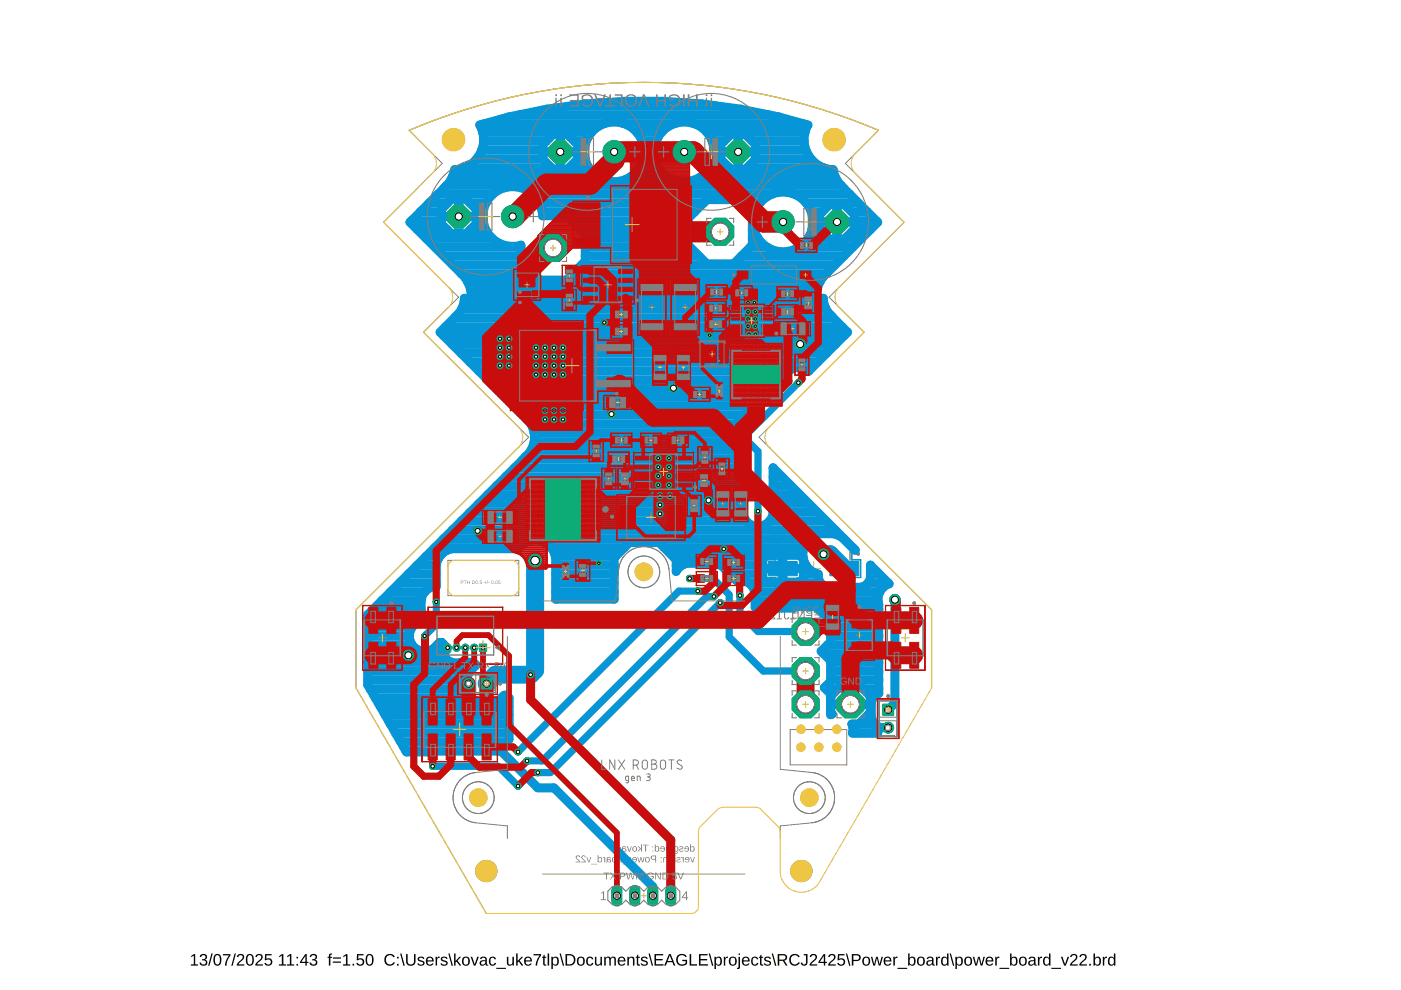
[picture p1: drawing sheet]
<svg xmlns="http://www.w3.org/2000/svg" width="297mm" height="210mm" viewBox="0 0 297 210" stroke-linecap="round" stroke-linejoin="round" font-family="sans-serif">
<path d="M40.5 202.7l.6-.4h.3v2.2h.6v.2h-1.5v-.2h.6v-1.9l-.6 .4zM42.6 202.4a.71 .71 0 0 1 1 0 .71 .71 0 0 1 0 1l-.2 .1a.69 .69 0 0 1 .5 .9 .69 .69 0 0 1-1 .3l-.6-.4v-.2h.3a.49 .49 0 0 0 .7 .4 .49 .49 0 0 0 .2-.8l-.6-.1v-.2a.47 .47 0 0 0 .7-.3 .47 .47 0 0 0-.4-.6 .47 .47 0 0 0-.6 .4h-.3zM44.8 202.2h.3l-.7 2.6h-.3zM45.6 202.4a.91 .91 0 0 1 1.1 .1 .91 .91 0 0 1 .2 1 .89 .89 0 0 1-.3 1.1 .89 .89 0 0 1-1.1-.2l-.2-.5v-.8zM45.8 202.6a1.65 1.65 0 0 0 .1 1.9h.2a1.12 1.12 0 0 0 .5-1.6l-.3-.4zM47.3 202.3h1.6l-.7 1.6-.2 .8h-.3a3.8 3.8 0 0 1 .9-2.1h-1.3zM49.8 202.2h.2l-.7 2.6h-.3zM50.5 202.4a.79 .79 0 0 1 1.2 .2 .79 .79 0 0 1-.5 1.1l-.7 .8h1.3v.2h-1.6l.1-.4 .5-.6a.72 .72 0 0 0 .4-1.2l-.5 .1-.2 .3h-.3zM52.5 202.4a.91 .91 0 0 1 1.1 .1 .91 .91 0 0 1 .2 1 .89 .89 0 0 1-.3 1.1 .89 .89 0 0 1-1.2-.2l-.1-.5-.1-.8zM52.7 202.6a1.65 1.65 0 0 0 .1 1.9h.2a1.12 1.12 0 0 0 .4-1.6l-.3-.4zM54.4 202.4a.79 .79 0 0 1 1.2 .2 .79 .79 0 0 1-.4 1.1l-.7 .8h1.2v.2h-1.6l.1-.4 .6-.6a.72 .72 0 0 0 .3-1.2l-.5 .1-.1 .3h-.4zM56.2 202.3h1.4v.3h-1.1v.7a.83 .83 0 0 1 1.1 .2 .83 .83 0 0 1-.1 1.1 .83 .83 0 0 1-1.2 0l-.2-.4 .3-.1a.55 .55 0 0 0 .8 .3 .55 .55 0 0 0 .1-.9 .55 .55 0 0 0-.9 .1h-.3zM59.2 202.7l.6-.4h.3v2.2h.6v.2h-1.6v-.2h.7v-1.9l-.6 .4zM60.9 202.7l.6-.4h.3v2.2h.6v.2h-1.6v-.2h.7v-1.9l-.6 .4zM62.9 202.9h.3v.3h-.3zM62.9 204.4h.3v.3h-.3zM64.7 202.3h.3v1.6h.4v.3h-.4v.5h-.3v-.5h-1.1v-.3zM64.7 202.6l-.8 1.3h.8zM65.9 202.4a.71 .71 0 0 1 1.1 0 .71 .71 0 0 1-.1 1l-.2 .1a.69 .69 0 0 1 .6 .9 .69 .69 0 0 1-1.1 .3l-.5-.4-.1-.2h.3a.49 .49 0 0 0 .7 .4 .49 .49 0 0 0 .2-.8l-.6-.1v-.2a.47 .47 0 0 0 .7-.3 .47 .47 0 0 0-.3-.6 .47 .47 0 0 0-.6 .4h-.3zM69.8 202.3l.6-.1v.2l-.3 .2-.1 .3h.4v.2h-.4v1.6h-.3v-1.6h-.2v-.2h.2zM70.6 203h1.7v.2h-1.7zM70.6 203.9h1.7v.2h-1.7zM72.8 202.7l.6-.4h.3v2.2h.6v.2h-1.6v-.2h.6v-1.9l-.5 .4zM74.7 204.3h.4v.4h-.4zM75.7 202.3h1.4v.3h-1.1l-.1 .7a.83 .83 0 0 1 1.2 .2 .83 .83 0 0 1-.2 1.1 .83 .83 0 0 1-1.1 0l-.2-.4 .3-.1a.55 .55 0 0 0 .8 .3 .55 .55 0 0 0 .1-.9 .55 .55 0 0 0-.9 .1h-.3zM77.9 202.4a.91 .91 0 0 1 1 .1 .91 .91 0 0 1 .3 1 .89 .89 0 0 1-.3 1.1 .89 .89 0 0 1-1.2-.2l-.2-.5v-.8zM78.1 202.6a1.65 1.65 0 0 0 .1 1.9h.2a1.12 1.12 0 0 0 .4-1.6l-.3-.4zM81.8 202.6a1.21 1.21 0 0 1 1.9 .3l-.3 .1a.9 .9 0 0 0-1.3-.3 .9 .9 0 0 0-.2 1.3 .84 .84 0 0 0 .8 .5 .84 .84 0 0 0 .8-.5l.2 .1a1.25 1.25 0 0 1-1.8 .4 1.25 1.25 0 0 1-.1-1.9zM84.2 202.9h.3v.3h-.3zM84.2 204.4h.3v.3h-.3zM84.8 202.2h.3l.7 2.6h-.3zM86.1 202.3h.3v1.5a.68 .68 0 0 0 .7 .7 .68 .68 0 0 0 .7-.7v-1.5h.3v1.5a1.01 1.01 0 0 1-1 1 1.01 1.01 0 0 1-1-1zM88.7 203a.85 .85 0 0 1 1.3 .3h-.3a.39 .39 0 0 0-.5-.3 .39 .39 0 0 0-.3 .5l.2 .1a.67 .67 0 0 1 .7 .2 .67 .67 0 0 1 .1 .7 .91 .91 0 0 1-1.4-.2l.2-.1a.45 .45 0 0 0 .6 .4 .45 .45 0 0 0 .3-.5l-.1-.1a.82 .82 0 0 1-.9-.8zM90.5 203.1a.85 .85 0 0 1 1-.2 .85 .85 0 0 1 .4 1h-1.3a.54 .54 0 0 0 .4 .6 .54 .54 0 0 0 .6-.3l.3 .1a.92 .92 0 0 1-1.3 .3 .92 .92 0 0 1-.2-1.3zM90.8 203.2l-.2 .4h1l-.3-.5zM92.3 202.9h.3l.1 .3 .1-.3 .4-.1v.3h-.3l-.2 .3v1.3h-.3zM93.6 203a.85 .85 0 0 1 1.3 .3h-.3a.39 .39 0 0 0-.5-.3 .39 .39 0 0 0-.2 .5l.1 .1a.67 .67 0 0 1 .7 .2 .67 .67 0 0 1 .1 .7 .91 .91 0 0 1-1.4-.2l.3-.1a.45 .45 0 0 0 .5 .4 .45 .45 0 0 0 .3-.5l-.1-.1a.82 .82 0 0 1-.9-.8zM95.1 202.2h.2l.7 2.6h-.2zM96.3 202.2h.3v1.6l.8-.9h.4l-.8 .8 .8 1h-.4l-.6-.8-.2 .2v.6h-.3zM98.2 203.1a.94 .94 0 0 1 1.4 .5 .94 .94 0 0 1-1.1 1.1l-.3-.2-.2-.4zM98.5 203.1a.86 .86 0 0 0 .3 1.4 .79 .79 0 0 0 .5-.7 .79 .79 0 0 0-.5-.7zM99.8 202.9h.3l.5 1.6 .6-1.6h.3l-.7 1.8h-.3zM102 202.9a.74 .74 0 0 1 .8-.1 .74 .74 0 0 1 .4 .7v.9l.3 .1v.2h-.4l-.2-.3a.63 .63 0 0 1-.8 .4 .63 .63 0 0 1-.4-.8 .63 .63 0 0 1 .8-.4h.4a.42 .42 0 0 0-.3-.5 .42 .42 0 0 0-.5 .3l-.3-.1zM102.1 203.9a.41 .41 0 0 0 .1 .7 .41 .41 0 0 0 .6-.4l.1-.4zM103.9 203.1a.76 .76 0 0 1 1.3 .3h-.4a.48 .48 0 0 0-.6-.3 .48 .48 0 0 0-.2 .7 .48 .48 0 0 0 .2 .7 .48 .48 0 0 0 .7-.4l.3 .1a.79 .79 0 0 1-1 .5 .79 .79 0 0 1-.6-.9zM105.2 205.2h2.1v.2h-2.1zM107.5 202.9h.3v1.1a.45 .45 0 0 0 .5 .5 .45 .45 0 0 0 .3-.6v-1h.4v1.8h-.3v-.3a.63 .63 0 0 1-.8 .3 .63 .63 0 0 1-.4-.6zM109.4 202.2h.3v1.6l.9-.9h.3l-.7 .8 .8 1h-.4l-.6-.8-.3 .2v.6h-.3zM111.3 203.1a.85 .85 0 0 1 1.1-.2 .85 .85 0 0 1 .4 1h-1.4a.54 .54 0 0 0 .4 .6 .54 .54 0 0 0 .7-.3l.2 .1a.92 .92 0 0 1-1.3 .3 .92 .92 0 0 1-.2-1.3zM111.6 203.2l-.2 .4h1.1l-.3-.5zM113.1 202.3h1.6l-.7 1.6-.1 .8h-.3a3.8 3.8 0 0 1 .8-2.1h-1.3zM115.3 202.4h.2v.5h.3v.2h-.3v1.2l.1 .2h.3v.2h-.6l-.1-.1v-1.5h-.2v-.2h.2zM116.1 202.2h.3v2.5h-.3zM116.9 202.9h.3v.3a.71 .71 0 0 1 .9-.3 .71 .71 0 0 1 .4 .9 .76 .76 0 0 1-1 .9l-.3-.3v1.1h-.3zM117.4 203.1a.84 .84 0 0 0 .3 1.4 .83 .83 0 0 0 0-1.4zM118.6 202.2h.3l.7 2.6h-.3zM119.9 202.3h.8a1.22 1.22 0 0 1 1.3 1.2 1.22 1.22 0 0 1-1.2 1.2h-.9zM120.2 202.6v1.9h.6a1 1 0 0 0 .8-1.3 1 1 0 0 0-1.4-.6zM122.5 203.1a.94 .94 0 0 1 1.5 .5 .94 .94 0 0 1-1.1 1.1l-.4-.2-.2-.4zM122.9 203.1a.86 .86 0 0 0 .2 1.4 .79 .79 0 0 0 .6-.7 .79 .79 0 0 0-.5-.7zM124.5 203.1a.76 .76 0 0 1 1.3 .3h-.3a.48 .48 0 0 0-.7-.3 .48 .48 0 0 0-.2 .7 .48 .48 0 0 0 .2 .7 .48 .48 0 0 0 .7-.4l.3 .1a.79 .79 0 0 1-.9 .5 .79 .79 0 0 1-.6-.9zM126.1 202.9h.3v1.1a.45 .45 0 0 0 .5 .5 .45 .45 0 0 0 .4-.6v-1h.3v1.8h-.3v-.3a.63 .63 0 0 1-.7 .3 .63 .63 0 0 1-.5-.6zM128.1 202.9h.3v.3a.58 .58 0 0 1 .5-.4 .58 .58 0 0 1 .6 .4 .58 .58 0 0 1 .7-.4 .58 .58 0 0 1 .4 .7v1.2h-.3v-1.4a.41 .41 0 0 0-.6-.2 .41 .41 0 0 0-.2 .5v1.1h-.3v-1.4a.41 .41 0 0 0-.6-.2 .41 .41 0 0 0-.2 .5v1.1h-.3zM131.2 203.1a.85 .85 0 0 1 1-.2 .85 .85 0 0 1 .4 1h-1.3a.54 .54 0 0 0 .3 .6 .54 .54 0 0 0 .7-.3l.3 .1a.92 .92 0 0 1-1.4 .3 .92 .92 0 0 1-.1-1.3zM131.4 203.2l-.1 .4h1l-.3-.5zM133 202.9h.3v.3a.63 .63 0 0 1 .7-.4 .63 .63 0 0 1 .5 .7v1.2h-.3v-1.2a.45 .45 0 0 0-.5-.5 .45 .45 0 0 0-.4 .6v1.1h-.3zM135.1 202.4h.2v.5h.4v.2h-.4v1.2l.1 .2h.3v.2h-.5l-.1-.1-.1-1.5h-.2v-.2h.2zM136.1 203a.85 .85 0 0 1 1.2 .3h-.3a.39 .39 0 0 0-.4-.3 .39 .39 0 0 0-.3 .5l.2 .1a.67 .67 0 0 1 .7 .2 .67 .67 0 0 1 .1 .7 .91 .91 0 0 1-1.5-.2l.3-.1a.45 .45 0 0 0 .5 .4 .45 .45 0 0 0 .4-.5l-.1-.1a.82 .82 0 0 1-1-.8zM137.5 202.2h.3l.7 2.6h-.3zM138.8 202.3h1.8v.3h-1.5v.7h1.4v.3h-1.4v.9h1.6v.2h-1.9zM141.8 202.3h.4l1 2.4h-.4l-.2-.7h-1.1l-.3 .7h-.4zM142 202.5l-.4 1.3h.9zM143.7 202.6a1.27 1.27 0 0 1 1.9 .2l-.3 .1a.93 .93 0 0 0-1.3-.2 .93 .93 0 0 0-.2 1.3 1.03 1.03 0 0 0 1.6 .2v-.4h-.8v-.3h1.1v.8a1.33 1.33 0 0 1-1.9 .2 1.33 1.33 0 0 1-.1-1.9zM146.2 202.3h.4v2.2h1.2v.2h-1.6zM148.2 202.3h1.8v.3h-1.5v.7h1.4v.3h-1.4v.9h1.6v.2h-1.9zM150.3 202.2h.2l.7 2.6h-.2zM151.5 202.9h.3v.3a.71 .71 0 0 1 .9-.3 .71 .71 0 0 1 .4 .9 .76 .76 0 0 1-1 .9l-.3-.3v1.1h-.3zM152 203.1a.84 .84 0 0 0 .3 1.4 .83 .83 0 0 0 0-1.4zM153.4 202.9h.3l.1 .3 .1-.3 .4-.1v.3h-.3l-.2 .3v1.3h-.3zM154.7 203.1a.94 .94 0 0 1 1.5 .5 .94 .94 0 0 1-1.1 1.1l-.4-.2-.1-.4zM155.1 203.1a.86 .86 0 0 0 .3 1.4 .79 .79 0 0 0 .5-.7 .79 .79 0 0 0-.5-.7zM156.6 202.2h.3v.3h-.3zM156.6 202.9h.3v2.1a.45 .45 0 0 1-.6 .4v-.2l.3-.1zM157.5 203.1a.85 .85 0 0 1 1-.2 .85 .85 0 0 1 .4 1h-1.3a.54 .54 0 0 0 .3 .6 .54 .54 0 0 0 .7-.3l.3 .1a.92 .92 0 0 1-1.3 .3 .92 .92 0 0 1-.2-1.3zM157.8 203.2l-.2 .4h1l-.3-.5zM159.5 203.1a.76 .76 0 0 1 1.3 .3h-.4a.48 .48 0 0 0-.6-.3 .48 .48 0 0 0-.2 .7 .48 .48 0 0 0 .2 .7 .48 .48 0 0 0 .7-.4l.3 .1a.79 .79 0 0 1-1 .5 .79 .79 0 0 1-.5-.9zM161.2 202.4h.2v.5h.4v.2h-.4v1.2l.2 .2h.2v.2h-.5l-.1-.1-.1-1.5h-.2v-.2h.2zM162.2 203a.85 .85 0 0 1 1.3 .3h-.3a.39 .39 0 0 0-.5-.3 .39 .39 0 0 0-.3 .5l.2 .1a.67 .67 0 0 1 .7 .2 .67 .67 0 0 1 .1 .7 .91 .91 0 0 1-1.5-.2l.3-.1a.45 .45 0 0 0 .6 .4 .45 .45 0 0 0 .3-.5l-.1-.1a.82 .82 0 0 1-1-.8zM163.6 202.2h.3l.7 2.6h-.3zM164.9 202.3h1.1a.7 .7 0 0 1 .9 .5 .7 .7 0 0 1-.6 .9l.7 1h-.4l-.6-1h-.8v1h-.3zM165.2 202.6v.9h.8a.46 .46 0 0 0 .6-.5 .46 .46 0 0 0-.6-.4zM167.6 202.6a1.21 1.21 0 0 1 1.9 .3l-.3 .1a.9 .9 0 0 0-1.3-.3 .9 .9 0 0 0-.1 1.3 .84 .84 0 0 0 .7 .5 .84 .84 0 0 0 .8-.5l.3 .1a1.25 1.25 0 0 1-1.9 .4 1.25 1.25 0 0 1-.1-1.9zM170.4 202.3h.8v1.7a.73 .73 0 0 1-.7 .8 .73 .73 0 0 1-.7-.7h.3a.4 .4 0 0 0 .4 .4 .4 .4 0 0 0 .4-.5v-1.4h-.5zM171.9 202.4a.79 .79 0 0 1 1.2 .2 .79 .79 0 0 1-.4 1.1l-.7 .8h1.3v.2h-1.6v-.4l.6-.6a.72 .72 0 0 0 .3-1.2l-.5 .1-.1 .3h-.3zM174.6 202.3h.4v1.6h.3v.3h-.3v.5h-.3v-.5h-1.2v-.3zM174.7 202.6l-.9 1.3h.9zM175.8 202.4a.79 .79 0 0 1 1.3 .2 .79 .79 0 0 1-.5 1.1l-.7 .8h1.3v.2h-1.6l.1-.4 .5-.6a.72 .72 0 0 0 .4-1.2l-.5 .1-.2 .3h-.3zM177.7 202.3h1.3v.3h-1.1v.7a.83 .83 0 0 1 1.1 .2 .83 .83 0 0 1-.1 1.1 .83 .83 0 0 1-1.1 0l-.3-.4 .3-.1a.55 .55 0 0 0 .8 .3 .55 .55 0 0 0 .1-.9 .55 .55 0 0 0-.8 .1h-.3zM179.3 202.2h.3l.7 2.6h-.3zM180.6 202.3a2.12 2.12 0 0 1 1.7 .2 .76 .76 0 0 1 .1 .8 .76 .76 0 0 1-.7 .5h-.8v.9h-.3zM180.9 202.6v.9h1a.49 .49 0 0 0 0-.9zM183 203.1a.94 .94 0 0 1 1.5 .5 .94 .94 0 0 1-1.1 1.1l-.4-.2-.2-.4zM183.4 203.1a.86 .86 0 0 0 .2 1.4 .79 .79 0 0 0 .6-.7 .79 .79 0 0 0-.5-.7zM184.6 202.9h.3l.4 1.6 .5-1.6h.3l.4 1.6 .4-1.6h.3l-.5 1.8h-.4l-.4-1.6-.4 1.6h-.3zM187.6 203.1a.85 .85 0 0 1 1-.2 .85 .85 0 0 1 .4 1h-1.3a.54 .54 0 0 0 .3 .6 .54 .54 0 0 0 .7-.3l.3 .1a.92 .92 0 0 1-1.4 .3 .92 .92 0 0 1-.2-1.3zM187.8 203.2l-.1 .4h1l-.3-.5zM189.4 202.9h.3v.3l.2-.3 .4-.1v.3h-.4l-.1 .3-.1 1.3h-.3zM190.3 205.2h2v.2h-2zM192.5 202.2h.4l-.1 1a.71 .71 0 0 1 1-.3 .71 .71 0 0 1 .3 .9 .76 .76 0 0 1-.9 .9l-.3-.3-.1 .3h-.3zM193.1 203.1a.84 .84 0 0 0 .3 1.4 .83 .83 0 0 0 0-1.4zM194.6 203.1a.94 .94 0 0 1 1.5 .5 .94 .94 0 0 1-1.1 1.1l-.4-.2-.2-.4zM195 203.1a.86 .86 0 0 0 .2 1.4 .79 .79 0 0 0 .6-.7 .79 .79 0 0 0-.5-.7zM196.7 202.9a.74 .74 0 0 1 .8-.1 .74 .74 0 0 1 .4 .7v.9l.3 .1v.2h-.4l-.2-.3a.63 .63 0 0 1-.8 .4 .63 .63 0 0 1-.4-.8 .63 .63 0 0 1 .8-.4h.4a.42 .42 0 0 0-.3-.5 .42 .42 0 0 0-.5 .3l-.3-.1zM196.8 203.9a.41 .41 0 0 0 .1 .7 .41 .41 0 0 0 .6-.4l.1-.4zM198.4 202.9h.3v.3l.2-.3 .4-.1v.3h-.3l-.2 .3v1.3h-.4zM199.7 203.1l.5-.3 .6 .3v-.9h.3v2.5h-.3v-.3a.71 .71 0 0 1-.9 .3 .71 .71 0 0 1-.4-.9zM200 203.2a.9 .9 0 0 0 .3 1.3 .79 .79 0 0 0 .5-.7 .79 .79 0 0 0-.5-.7zM201.3 202.2h.3l.7 2.6h-.3zM202.6 202.9h.3v.3a.71 .71 0 0 1 .9-.3 .71 .71 0 0 1 .3 .9 .76 .76 0 0 1-.9 .9l-.3-.3v1.1h-.3zM203.1 203.1a.84 .84 0 0 0 .3 1.4 .83 .83 0 0 0 0-1.4zM204.6 203.1a.94 .94 0 0 1 1.5 .5 .94 .94 0 0 1-1.1 1.1l-.4-.2-.1-.4zM205 203.1a.86 .86 0 0 0 .3 1.4 .79 .79 0 0 0 .5-.7 .79 .79 0 0 0-.5-.7zM206.3 202.9h.3l.3 1.6 .5-1.6h.3l.4 1.6 .4-1.6h.3l-.5 1.8h-.4l-.4-1.6-.4 1.6h-.3zM209.2 203.1a.85 .85 0 0 1 1-.2 .85 .85 0 0 1 .4 1h-1.3a.54 .54 0 0 0 .3 .6 .54 .54 0 0 0 .7-.3l.3 .1a.92 .92 0 0 1-1.4 .3 .92 .92 0 0 1-.1-1.3zM209.4 203.2l-.1 .4h1l-.3-.5zM211 202.9h.3v.3l.2-.3 .4-.1v.3h-.3l-.2 .3-.1 1.3h-.3zM211.9 205.2h2.1v.2h-2.1zM214.2 202.2h.3v1a.71 .71 0 0 1 .9-.3 .71 .71 0 0 1 .3 .9 .76 .76 0 0 1-.8 .9l-.4-.3-.1 .3h-.3zM214.7 203.1a.84 .84 0 0 0 .3 1.4 .83 .83 0 0 0 0-1.4zM216.2 203.1a.94 .94 0 0 1 1.5 .5 .94 .94 0 0 1-1.1 1.1l-.4-.2-.1-.4zM216.6 203.1a.86 .86 0 0 0 .3 1.4 .79 .79 0 0 0 .5-.7 .79 .79 0 0 0-.5-.7zM218.3 202.9a.74 .74 0 0 1 .8-.1 .74 .74 0 0 1 .4 .7v.9l.3 .1v.2h-.4l-.2-.3a.63 .63 0 0 1-.7 .4 .63 .63 0 0 1-.5-.8 .63 .63 0 0 1 .8-.4h.4a.42 .42 0 0 0-.3-.5 .42 .42 0 0 0-.5 .3l-.3-.1zM218.5 203.9a.41 .41 0 0 0 .1 .7 .41 .41 0 0 0 .5-.4l.1-.4zM220.1 202.9h.2l.1 .3 .1-.3 .4-.1v.3h-.3l-.2 .3v1.3h-.3zM221.3 203.1l.5-.3 .6 .3v-.9h.3v2.5h-.3v-.3a.71 .71 0 0 1-.9 .3 .71 .71 0 0 1-.4-.9zM221.6 203.2a.9 .9 0 0 0 .3 1.3 .79 .79 0 0 0 .5-.7 .79 .79 0 0 0-.5-.7zM222.9 205.2h2.1v.2h-2.1zM224.9 202.9h.4l.5 1.6 .5-1.6h.4l-.7 1.8h-.4zM227.1 202.4a.79 .79 0 0 1 1.3 .2 .79 .79 0 0 1-.5 1.1l-.7 .8h1.3v.2h-1.6l.1-.4 .5-.6a.72 .72 0 0 0 .4-1.2l-.5 .1-.2 .3h-.3zM229.1 202.4a.79 .79 0 0 1 1.2 .2 .79 .79 0 0 1-.4 1.1l-.7 .8h1.2v.2h-1.6l.1-.4 .6-.6a.72 .72 0 0 0 .3-1.2l-.5 .1-.1 .3h-.4zM230.9 204.3h.4v.4h-.4zM231.8 202.2h.4l-.1 1a.71 .71 0 0 1 1-.3 .71 .71 0 0 1 .3 .9 .76 .76 0 0 1-.9 .9l-.3-.3-.1 .3h-.3zM232.4 203.1a.84 .84 0 0 0 .3 1.4 .83 .83 0 0 0 0-1.4zM233.8 202.9h.3v.3l.2-.3 .4-.1v.3h-.3l-.2 .3-.1 1.3h-.3zM235.1 203.1l.5-.3 .6 .3v-.9h.3v2.5h-.3v-.3a.71 .71 0 0 1-.9 .3 .71 .71 0 0 1-.4-.9zM235.3 203.2a.9 .9 0 0 0 .4 1.3 .79 .79 0 0 0 .5-.7 .79 .79 0 0 0-.5-.7z" fill="#000"/>
<path d="M172.5 119v3.1M171 120.6h3" fill="none" stroke="#afd134" stroke-width=".21"/>
<path d="M176.2 129.5v.2h1.2v.6h-1.1v.2h1.1v.6h-1.3v.2h1.5v-1.8zM174.4 129.5v.2h1.2v.6h-1.1v.2h1.1v.6h-1.2v.2h1.4v-1.8zM172.6 129.5v.2h1.2v.6h-1.1v.2h1.1v.6h-1.2v.2h1.4v-1.8zM170.9 129.5v.2h1.1v.7h-1.1v.2h1.1v.7h.2v-1.8zM169.1 129.5v1.8h.3l1-1.6v1.6h.2v-1.8h-.3l-1 1.6v-1.6zM168 129.5v1.6h-.5v.2h1.2v-.2h-.5v-1.4l.4 .3v-.2zM166.2 129.5v1.3a.55 .55 0 0 0 .5 .6 .55 .55 0 0 0 .6-.5l-.2-.1a.31 .31 0 0 1-.3 .3 .31 .31 0 0 1-.3-.3v-1.1h.3v-.2zM165.1 129.5v1.6h-.4v.2h1.1v-.2h-.5v-1.4l.5 .3v-.2zM163.4 129.6a.89 .89 0 0 0 .5 1.2l.2 .3h-.9v.2h1.2l-.1-.3-.5-.5a.4 .4 0 0 1-.3-.6 .4 .4 0 0 1 .6-.1v.2l.3-.1a.65 .65 0 0 0-1-.3zM162.1 129.5v1.6h-.4v.2h1.1v-.2h-.4v-1.4l.4 .3v-.2zM159.8 129.5v1.1a.77 .77 0 0 0 .8 .7 .77 .77 0 0 0 .7-.6v-1.2h-.2v1.1a.51 .51 0 0 1-.5 .5 .51 .51 0 0 1-.5-.5v-1.1zM158.1 129.6a.57 .57 0 0 0-.1 .7 .57 .57 0 0 0 .6 .3h.5v.7h.3v-1.8zM158.2 129.8l.9-.1v.7h-.7z" fill="#808080"/>
<path d="M164.8 112.8h12.7l2.7 2.7v10.1l-2.7 2.7h-12.7z" fill="none" stroke="#808080" stroke-width=".21"/>
<circle cx="182" cy="117.4" r=".3" fill="#808080" stroke="#808080" stroke-width=".21"/>
<g fill="#808080">
<path d="M146.3 179v1.6h.2v-.2a.43 .43 0 0 0 .6 .1 .43 .43 0 0 0 .2-.5l-.2-.5-.4-.1-.2 .2v-.6zM146.6 179.7l.1-.1a.42 .42 0 0 1 .4 .4 .42 .42 0 0 1-.4 .4l-.2-.2zM145.3 179.5l-.2 .5h.8a.33 .33 0 0 1-.2 .4 .33 .33 0 0 1-.4-.1h-.2a.56 .56 0 0 0 .8 .1 .56 .56 0 0 0 .1-.7 .56 .56 0 0 0-.7-.2zM145.4 179.6h.3l.2 .3h-.6zM144.1 179.6l-.1 .1 .2-.1a.25 .25 0 0 1 .3-.1 .25 .25 0 0 1 .2 .3h-.1a.43 .43 0 0 0-.6 .3 .43 .43 0 0 0 .2 .5 .43 .43 0 0 0 .6-.1l.1-.2h-.1a.27 .27 0 0 1-.4 .2 .27 .27 0 0 1-.2-.3l.2-.1a.38 .38 0 0 0 .5-.4 .38 .38 0 0 0-.6-.3zM142.9 179.4v.1a1.63 1.63 0 0 0 .2 1.5h.4l.3-.3-.6 .1-.1-.4a.46 .46 0 0 0 .6 .1 .46 .46 0 0 0 .1-.7 .4 .4 0 0 0-.3-.4 .4 .4 0 0 0-.4 .2l-.1-.2zM143.2 179.6h.1a.39 .39 0 0 1 .4 .4 .39 .39 0 0 1-.6 .3v-.4zM142.4 179v.2h.2v-.2zM142.4 179.4v1.2h.2v-1.2zM141.3 179.5l-.1 1.1h.2v-.8a.27 .27 0 0 1 .3-.3 .27 .27 0 0 1 .2 .4v.7h.2v-1.2h-.2v.2l-.2-.2zM140.2 179.5l-.2 .5h.8a.33 .33 0 0 1-.2 .4 .33 .33 0 0 1-.4-.1h-.2a.56 .56 0 0 0 .7 .1 .56 .56 0 0 0 .2-.7 .56 .56 0 0 0-.7-.2zM140.3 179.6h.3l.2 .3h-.6zM138.8 179v1.6h.2v-.2a.43 .43 0 0 0 .6 .1 .43 .43 0 0 0 .2-.5l-.2-.5-.3-.1-.3 .2v-.6zM139.1 179.7l.1-.1a.42 .42 0 0 1 .4 .4 .42 .42 0 0 1-.4 .4l-.2-.2zM138.3 179.4v.3h.2v-.3zM138.3 180.3v.3h.2v-.3zM136.3 179.1v.2h.5v1.3h.2v-1.3h.5v-.2zM135.2 179.4l.4 .5-.4 .7h.2l.4-.5 .1 .5h.2v-1.6h-.2v1l-.5-.6zM134.2 179.6a.55 .55 0 0 0 .1 .9 .55 .55 0 0 0 .8-.5l-.1-.3a.54 .54 0 0 0-.8-.1zM134.3 179.7a.38 .38 0 0 1 .6 .3 .38 .38 0 0 1-.6 .3zM132.9 179.4l.4 1.2h.3l.4-1.2h-.2l-.4 1-.3-1zM132 179.5l-.3 1.1h.3l.1-.3a.37 .37 0 0 0 .6 .2 .37 .37 0 0 0-.2-.6h-.4a.26 .26 0 0 1 .1-.3 .26 .26 0 0 1 .4 .1h.2a.48 .48 0 0 0-.8-.2zM132.1 180.2a.27 .27 0 0 1 .5 0 .27 .27 0 0 1-.5 0zM130.9 179.5l-.2 .3 .3-.2a.39 .39 0 0 1 .5 .4 .39 .39 0 0 1-.6 .3l-.2-.1a.54 .54 0 0 0 .8 .2 .54 .54 0 0 0 0-.8l-.4-.2z"/>
<path d="M146.3 181.7l.4 1.2h.2l.5-1.2h-.2l-.4 1-.3-1zM145.4 181.8l-.2 .5h.8a.33 .33 0 0 1-.2 .4 .33 .33 0 0 1-.4-.1h-.2a.56 .56 0 0 0 .8 .1 .56 .56 0 0 0 .1-.7 .56 .56 0 0 0-.7-.2zM145.5 181.9h.3l.2 .3h-.6zM144.4 181.7v.2l.4 .2v.8h.2v-1.2h-.2v.3zM143.5 181.9l-.1 .1 .2-.1a.25 .25 0 0 1 .3-.1 .25 .25 0 0 1 .2 .3h-.1a.43 .43 0 0 0-.5 .2 .43 .43 0 0 0 .1 .6 .43 .43 0 0 0 .6-.1l.1-.2h-.1a.27 .27 0 0 1-.4 .2 .27 .27 0 0 1-.2-.4h.2a.38 .38 0 0 0 .5-.4 .38 .38 0 0 0-.6-.3zM143 181.3v.2h.2v-.2zM143 181.7v1.2h.2v-1.2zM141.9 181.8a.55 .55 0 0 0 .1 1 .55 .55 0 0 0 .8-.5l-.1-.3a.54 .54 0 0 0-.8-.2zM142 181.9a.38 .38 0 0 1 .6 .4 .38 .38 0 0 1-.6 .3zM140.7 181.8l-.1 1.1h.2v-.8a.27 .27 0 0 1 .3-.3 .27 .27 0 0 1 .2 .4v.7h.2v-1.2h-.2v.2l-.2-.2zM140.1 181.7v.2h.2v-.2zM140.1 182.6v.3h.2v-.3zM138.1 181.5l-.1 .3 .1 .4 .8 .1v.6h.2v-1.5zM138.2 181.7l.7-.2v.6h-.6zM136.9 181.8a.55 .55 0 0 0 .1 1 .55 .55 0 0 0 .8-.5l-.1-.3a.54 .54 0 0 0-.8-.2zM137 181.9a.38 .38 0 0 1 .6 .4 .38 .38 0 0 1-.6 .3zM135.1 181.7l.3 1.2h.3l.2-1 .2 1h.3l.3-1.2h-.2l-.3 1-.2-1h-.2l-.3 1-.2-1zM134.3 181.8l-.3 .5h.8a.33 .33 0 0 1-.2 .4 .33 .33 0 0 1-.4-.1h-.1a.56 .56 0 0 0 .7 .1 .56 .56 0 0 0 .2-.7 .56 .56 0 0 0-.7-.2zM134.3 181.9h.4l.1 .3h-.6zM133.3 181.7v.2l.3 .2v.8h.2v-1.2h-.2v.3zM132 183.1v.2h1.3v-.2zM131 181.8l-.1 .5 .2 .5 .4 .1 .2-.2v.2h.2v-1.6h-.2v.6l-.3-.2zM131.2 181.9h.1a.42 .42 0 0 1 .4 .4 .42 .42 0 0 1-.4 .4zM129.9 181.8a.55 .55 0 0 0 .1 1 .55 .55 0 0 0 .8-.5l-.1-.3a.54 .54 0 0 0-.8-.2zM130 181.9a.38 .38 0 0 1 .6 .4 .38 .38 0 0 1-.6 .3zM128.7 181.8l-.2 1h.2l.1-.2a.37 .37 0 0 0 .6 .2 .37 .37 0 0 0-.1-.6h-.5a.26 .26 0 0 1 .2-.4 .26 .26 0 0 1 .3 .2h.2a.48 .48 0 0 0-.8-.2zM128.8 182.5a.27 .27 0 0 1 .5 0 .27 .27 0 0 1-.5 0zM127.8 181.7v.2l.3 .2v.8h.2v-1.2h-.1l-.1 .3zM126.7 181.3v1.6h.2v-.2a.43 .43 0 0 0 .6 .1 .43 .43 0 0 0 .2-.5l-.2-.5-.4-.1-.2 .2v-.6zM127 181.9h.1a.42 .42 0 0 1 .4 .4 .42 .42 0 0 1-.4 .4l-.2-.2zM125.4 183.1v.2h1.2v-.2zM124.3 181.7l.4 1.2h.3l.4-1.2h-.2l-.3 1-.4-1zM123.4 181.5a.78 .78 0 0 0 .5 1l.1 .2h-.8v.2h1l-.5-.8a.3 .3 0 0 1-.2-.5 .3 .3 0 0 1 .5 .2l.2-.1-.3-.3zM122.2 181.5a.78 .78 0 0 0 .5 1l.1 .2h-.8v.2h1l-.5-.8a.3 .3 0 0 1-.2-.5 .3 .3 0 0 1 .5 .2l.2-.1-.3-.3z"/>
</g>
<path d="M164.8 118.6v-5.8h12.7l2.7 2.7v3.1M164.8 122.6v5.7h12.7l2.7-2.7v-3" fill="none" stroke="#808080" stroke-width=".21"/>
<circle cx="182" cy="117.4" r=".3" fill="#808080" stroke="#808080" stroke-width=".21"/>
<g fill="#0696d7" stroke="#0696d7" stroke-width=".21">
<path d="M180.6 118.7h1.9z"/>
<path d="M180.6 115.3v3.4z"/>
<path d="M177.7 112.5l2.9 2.9z"/>
<path d="M164.4 112.5h13.4z"/>
<path d="M164.4 112.5v6.2z"/>
<path d="M162.5 118.7h1.9z"/>
<path d="M162.5 118.7l.1 3.8z"/>
<path d="M162.5 122.4l1.9 .1z"/>
<path d="M164.4 122.4v6.3z"/>
<path d="M164.4 128.7h13.4z"/>
<path d="M180.6 125.7l-2.9 3z"/>
<path d="M180.6 122.4v3.4z"/>
<path d="M180.6 122.4l1.9 .1z"/>
<path d="M182.4 118.7l.1 3.8z"/>
<path d="M176 119.1h6.1v3h-6.1z"/>
<path d="M162.9 119.1h6.1v3h-6.1z"/>
</g>
<g fill="none" stroke="#0696d7" stroke-width="1.9">
<path d="M94.1 39.9v.1M94.1 39.9l-7.2 7.2 11.7 11.7M94.7 39.3h83.6M94.8 39.2l-.7 .7M94.8 39.2h.1M95.1 38.9l-.3 .3M95.1 38.9h.1M95.9 37.4h30.8M96 37.3l-.9 1.6M96 37.3v.1M96 37.3l.4-1.3a6.3 6.3 0 0 0 5.3-9.5 121.6 121.6 0 0 1 69.6 0 6.3 6.3 0 0 0 5.3 9.5l.4 1.3M98.5 35.6h18.4"/>
<path d="M101 33.7h14.1M102.1 31.8h13M102.3 28.1h23.1M102.5 29.9h13.3M102.8 26.2h25.4M110.2 24.3h52.6M115.1 32.2h7.4M118.8 28.5v7.4M118.8 32.2h.1M118.8 35.6h.1M118.8 33.7h.1M118.8 31.8h.1"/>
<path d="M118.8 29.9v.1M120.6 35.6h4.3M121.1 22.5h30.8M121.8 29.9h2.5M122.5 33.7h1.6M122.5 31.8h1.4M132.2 26.2h10.9M133.8 37.4h7.7M135 28.1h5.3M135.6 35.6h4.1M136.1 29.9h3M136.4 33.7h2.5"/>
<path d="M136.5 31.8h2.3M147.1 26.2h23.1M148.6 37.4h28.5M149.9 28.1h20.8M150.4 35.6h4.2M151 29.9h2.5M151.2 33.7h1.6M151.4 31.8h1.4M152.8 32.2h7.4M156.5 28.5v7.4M156.5 32.2h.1M156.5 35.6h.1"/>
<path d="M156.5 33.7h.1M156.5 31.8h.1M156.5 29.9v.1M158.4 35.6h16.1M159.5 29.9h11M160.2 33.7h11.8M160.2 31.8h10.7M177 37.3v.1M177 37.3a7.6 7.6 0 0 0 1.9 2.6l7.2 7.2-11.6 11.7M87.2 46.8h6.4M88.5 48.7h6.3M89.1 44.9h4.5"/>
<path d="M90.3 50.5h14.1M91 43.1h3.9M92.2 52.4h18.2M92.8 41.2h11.7M93.6 45.9h7.4M94.1 54.3h16.3M95.9 56.2h15.3M97.3 42.2v7.4M97.3 45.9h.1M97.3 48.7h.1M97.3 46.8h.1M97.3 44.9h.1"/>
<path d="M97.3 43.1h.1M97.8 58h15.3M98.6 58.8l.9 1.5M99.2 59.9h74.6M99.6 43.1h3.5M99.7 48.7h3.3M101 46.8h1.4M101 44.9h1.4M104.8 40.9a6.3 6.3 0 0 1 6.6-.7 6.3 6.3 0 0 1 3.6 5.6h5.1l4 4v5.6l-4 4h-5.7l-4-4v-3.4a6.3 6.3 0 0 1-7.4-3.2 6.3 6.3 0 0 1 1.8-7.9zM112.9 41.2h50.7M114.3 43.1h34.9M115 44.9h32.3"/>
<path d="M121.1 46.8h24.8M121.4 58h53.8M123 48.7h22.9M123.3 56.2h53.8M124.1 54.3h24.1M124.1 52.4h22.2M124.1 50.5h21.8M156.2 43.1h4.9M157.2 54.3h21.7M158.1 44.9h2M159 52.4h3.7M159.5 50.5h1.3"/>
<path d="M159.5 48.7h.4M159.5 46.8h.2M168.5 41.2h11.7M169.4 52.4h11.4M171 43.1h11M171.3 50.5h4.4M172 44.9h2.3M172.1 48.7h1.7M172.3 46.8h1.5M173.8 47.1h7.3M174.5 58.8h.1M174.5 58.8l-1 1.5"/>
<path d="M177.5 43.3v7.4M177.5 47.1h.1M177.5 50.5v.1M177.5 48.7h.1M177.5 46.8h.1M177.5 44.9h.1M179.2 50.5h3.5M180.6 44.9h3.3M181.1 48.7h3.5M181.1 46.8h4.7M94 71.1h85M94.5 69.3h84"/>
<path d="M95.9 73h81.2M96.4 67.4h80.3M96.5 67.2v.1M97.2 66.5v.1M97.4 66.4l-4.1 4 18.9 18.9 .7 1.3M97.4 66.4h.1M97.7 74.9h77.6M97.9 65.5h77.3M98.1 65.1l-.7 1.3M98.1 65.1v.1M98.1 65.1l.3-1.9h76.2l.3 1.9M98.4 63.6h76.2"/>
<path d="M99.5 60.3l.4 1.8v2.1h73.2v-2.1l.4-1.8M99.5 60.3h.1M99.6 76.8h73.8M99.8 61.8h73.4M101.5 78.6h65.7M166.5 79.3l.1 .1M171.3 78.6h.2M173.5 60.3h.1M174.9 65.1v.1M174.9 65.1l.7 1.3 4.1 4-8.3 8.3a3.1 3.1 0 0 0-4-.3l-11.5 11.5-.5 1.2v3.2l.5 1.2M103.4 80.5h62M105.2 82.4h58.3"/>
<path d="M107.1 84.3h54.5M109 86.1h50.7M109.1 99.2h48.4M110.8 88h47.1M110.9 97.4h46.6M111.4 96.9l-33.4 33.4v14.9l8.2 14.2h4.5l.4-.1h15.2l.3 .1v-.6l.5-1.2 .8-.8v-8.8l-.6-.6h-.4a4.4 4.4 0 0 1-7.3 0 2.5 2.5 0 0 1-2.5-1.4M111.4 96.9h.1M112.5 89.9h43.5M112.5 95.5h43.4M112.9 94.8l-.7 1.3-.8 .8M112.9 94.8h.1M112.9 90.6l.4 1.4v1.4l-.4 1.4"/>
<path d="M112.9 90.6h.1M113.2 91.7h42.2M113.3 93.6h42.1M155.9 95.5l1.6 1.5v12a3.3 3.3 0 0 0 3.2 2.7 3.3 3.3 0 0 0 3.2-2.7v-9.8l17.4 17.4-2.7-2.6a5.8 5.8 0 0 0-7.5 .9 4.3 4.3 0 0 0 2.4 6.8 2.42 2.42 0 0 0 2 2.8h1.7a4.1 4.1 0 0 0 3.7 0h1.7l.9-.4 .7-.6 .4-.9v-2.8M163.9 99.2h.1M88.4 119.8h4.1M90.3 118h3M92.2 116.1h17.9M92.9 118.5l-.4 1.2v4.7a3.1 3.1 0 0 0-3.2 2.6v4l-2 2a3.3 3.3 0 0 0 1.1 4.7 3.3 3.3 0 0 0 4.6-1.3 2.1 2.1 0 0 0 1.2 2.9 3 3 0 0 0 3.5 1.1l.3 .1 1.6-.1 .9 .1 .4 .5-1.3 1.5a2.49 2.49 0 0 0-2.5 3.5M92.9 118.5h.1M93.6 117.5h.1M93.6 117.5l-.7 1"/>
<path d="M94.1 114.2h77.6M94.7 116.7l1.1-.4h13.3l.7 .2a4.4 4.4 0 0 1 4.6-1.9 4.4 4.4 0 0 1 3.4 3.7v8.7h12.4v-8.7l3.3-3.3h6.2l3.7 3.7v2.5l.1-.4 .9-.9 1.2-.5h6.2l1.2 .5 3.1 3.2a3.2 3.2 0 0 1 4 2.5v3.2l.2 .1h7.9l.4-.3h4.4l3.1 3.1v4.4l-2 2 2 2v4.4l-1.3 1.3 1.3 1.3v4.4l.3-.1-.3-.3v-3.5l2.5-2.5h3.5l2.4 2.5v3.5l-2.4 2.4h-1.5l.2 .4-.1 1.5h5.4M94.7 116.7h.1M94.7 116.7l-1.1 .8M95.9 112.4h81.2M97.8 110.5h60.4M99.7 108.6h57.8M101.6 106.7h55.9M103.4 104.9h54.1M105.3 103h52.2M107.2 101.1h50.3M116.9 116.1h15.5"/>
<path d="M117.7 118h12.8M117.8 119.8h12.4M140.8 116.1h29.7M142.7 118h19.5M143.4 119.8h1.2M152.7 119.8h8.9M161.9 118.2l.9-.5h6.4l.5 .2 .4 .3 .3 .7v3.3l-.2 .5-.5 .6-.5 .1h-6.4l-.5-.1-.6-.6-.1-.5v-3.3zM163.2 110.5h12M163.9 108.6h9.4M163.9 106.7h7.5M163.9 104.9h5.7M163.9 103h3.8"/>
<path d="M163.9 101.1h1.9M166 117.7v5.7M166 119.8v.1M166 118h.1M169.8 118h.4M170.4 119.8h.5M178.8 114.2h.1M180.7 116.1h.1M184.6 119.8l3.9 4a3.4 3.4 0 0 0-2.2 4.5v18.7l-.5 .3-.7 .6M184.6 119.8h.1M78 138.6h15.2M78 136.7h9.3"/>
<path d="M78 134.8h8.8M78 132.9h9.4M78 131.1h11.3M79.1 129.2h10.2M80.9 127.3h8.4M82.8 125.5h7.3M84.7 123.6h7.8M86.6 121.7h5.9M92.7 136.7h.2M92.8 137.3l.8 .1M117.8 125.5h12.4M117.8 123.6h12.4"/>
<path d="M117.8 121.7h12.4M154.8 121.7h6.8M158.7 123.6h15.3M160 125.5h26.6M160.1 127.3h26.1M161.6 120.6h8.8M166 120.6h.1M166 121.7h.1M170.4 121.7h3M173.6 129.2h12.7M174.6 138.6h11.7M175.5 131.1h10.8"/>
<path d="M175.5 136.7h10.8M176.1 134.8h10.2M176.1 132.9h10.2M184 123.6h4.3M184.6 121.7h1.8M189.7 127.1v22l-1.4 1.4M78 144.2h19M78 142.3h21.7M78 140.4h17.9M78.5 146h18.6M79.5 147.9h20.5M80.6 149.8h27.3"/>
<path d="M81.7 151.7h26.2M82.8 153.5h25.1M83.9 155.4h24M84.9 157.3h22.5M86 159.2h20.6M96.9 144.9h2.5M97.7 140.4h.1M98.8 144.9v.1M99.4 142.5v.4M99.4 147.1v.3M99.5 140.4h.2M103.7 156.8l10.3 10.2h3.5l20.9 21v1.9"/>
<path d="M106.3 147.9h1.6M175 146h2.7M176.1 149.8h.1M176.1 147.9h.1M176.1 144.2h10.2M176.1 142.3h10.2M176.1 140.4h10.2M176.1 149.3h8.4M180.3 145.1v4.3M180.3 147.9v.1M180.3 146v.1M180.6 153.5h5"/>
<path d="M183 146h3.3M183.9 151.7h.8M184.5 149.8h.2M184.5 147.9h.6M185.1 147.9l-.4 .9v3.3l.4 .9 .8 .8-.1 .7 .3 .9M185.8 154.3h2.5M186.1 155.4h.1M188.3 154.3h.1"/>
<circle cx="118.8" cy="32.2" r="4"/>
<circle cx="130.2" cy="32.2" r="6.4"/>
<circle cx="145.1" cy="32.2" r="6.4"/>
<circle cx="156.5" cy="32.2" r="4"/>
<circle cx="97.3" cy="45.9" r="4"/>
<circle cx="152.7" cy="49.1" r="7.4"/>
<circle cx="166" cy="47.1" r="6.4"/>
<circle cx="177.4" cy="47" r="4"/>
</g>
<g fill="none" stroke="#0696d7" stroke-width=".21">
<path d="M92.5 135.8l.4-.4h1.1l1.5 1.5M92.5 137.5l1.3 1.4h1l.7-.8M92.5 135.8v1.7M92.5 137.5h3M92.5 137.4h3M92.5 137.3h3M92.5 137.2h3M92.5 137.1h3M92.5 137h3M92.5 136.9h3M92.5 136.8l3 .1M92.5 136.8h2.9"/>
<path d="M92.5 136.7l2.9 .1M92.5 136.7h2.8M92.5 136.6l2.7 .1M92.5 136.6h2.7M92.5 136.5h2.7M92.5 136.5h2.6M92.5 136.4h2.6M92.5 136.4h2.5M92.5 136.3h2.4M92.5 136.2l2.4 .1M92.5 136.2h2.3M92.5 136.1l2.3 .1"/>
<path d="M92.5 136.1h2.2M92.5 136l2.2 .1M92.5 136h2.1M92.5 135.9l2.1 .1M92.5 135.9h2M92.5 135.8l2 .1M92.5 135.8h1.9M92.6 137.6h2.9M92.6 135.8h1.8M92.6 135.7h1.7M92.7 135.7h1.6M92.7 137.7h2.8"/>
<path d="M92.7 135.6h1.5M92.7 137.8h2.8M92.8 135.6h1.3M92.8 137.8h2.7M92.8 135.5h1.3M92.8 137.9h2.7M92.9 137.9h2.6M92.9 138h2.6M93 138h2.5M93 138.1h2.5M93.1 138.1h2.4M93.2 138.2h2.3"/>
<path d="M93.2 138.2h2.2M93.3 138.3h2.1M93.3 138.3h2M93.4 138.4h1.8M93.5 138.5h1.6M93.6 138.6h1.5M93.6 138.6h1.4M93.7 138.7h1.3M93.7 138.7h1.2M93.8 138.8h1M95.5 136.9v1.2"/>
</g>
<path d="M169.3 81.2l-10.7 10.6v1.9l2.1 2v12.7M92.5 127.6v4.8l-2.5 2.5M146.2 122.7h5l3.4 3.4v8.9l7.2 7.3h9M147.9 125.3h-4l-34.1 34.1M151.4 126.5h-1.6l-34.8 34.8h-3.3M152.7 127.8l-36 36h-2.7M156.9 126.3v3.8l3.8 3.8h10.1M91.7 162.5h13.9l4.2 4.2" fill="none" stroke="#0696d7" stroke-width="1.5"/>
<path d="M113.5 118.9v23.2l-1 .9h-7.4l-1.9 1.9M174.6 117.5h1.4l3 3.1" fill="none" stroke="#0696d7" stroke-width="3.8"/>
<circle cx="152.7" cy="49.1" r="3.1" fill="#0dab76" stroke="#0dab76" stroke-width=".21"/>
<circle cx="152.7" cy="49.1" r="1.91" fill="#fff" stroke="#000" stroke-width=".21"/>
<circle cx="117.3" cy="52.6" r="3.1" fill="#0dab76" stroke="#0dab76" stroke-width=".21"/>
<circle cx="117.3" cy="52.6" r="1.91" fill="#fff" stroke="#000" stroke-width=".21"/>
<circle cx="156.5" cy="32.2" r="2.56" fill="#0dab76" stroke="#0dab76" stroke-width=".21"/>
<circle cx="156.5" cy="32.2" r=".76" fill="#fff" stroke="#000" stroke-width=".21"/>
<circle cx="145.1" cy="32.2" r="2.37" fill="#0dab76" stroke="#0dab76" stroke-width=".21"/>
<circle cx="145.1" cy="32.2" r=".76" fill="#fff" stroke="#000" stroke-width=".21"/>
<circle cx="177.5" cy="47.1" r="2.56" fill="#0dab76" stroke="#0dab76" stroke-width=".21"/>
<circle cx="177.5" cy="47.1" r=".76" fill="#fff" stroke="#000" stroke-width=".21"/>
<circle cx="166" cy="47.1" r="2.37" fill="#0dab76" stroke="#0dab76" stroke-width=".21"/>
<circle cx="166" cy="47.1" r=".76" fill="#fff" stroke="#000" stroke-width=".21"/>
<circle cx="170.8" cy="133.9" r="3.1" fill="#0dab76" stroke="#0dab76" stroke-width=".21"/>
<circle cx="170.8" cy="133.9" r="1.91" fill="#fff" stroke="#000" stroke-width=".21"/>
<circle cx="170.8" cy="142.3" r="3.1" fill="#0dab76" stroke="#0dab76" stroke-width=".21"/>
<circle cx="170.8" cy="142.3" r="1.91" fill="#fff" stroke="#000" stroke-width=".21"/>
<circle cx="170.8" cy="149.3" r="3.1" fill="#0dab76" stroke="#0dab76" stroke-width=".21"/>
<circle cx="170.8" cy="149.3" r="1.91" fill="#fff" stroke="#000" stroke-width=".21"/>
<circle cx="180.3" cy="149.3" r="3.1" fill="#0dab76" stroke="#0dab76" stroke-width=".21"/>
<circle cx="180.3" cy="149.3" r="1.91" fill="#fff" stroke="#000" stroke-width=".21"/>
<path d="M187.2 149.3h2.3v2.3h-2.3z" fill="#0dab76" stroke="#0dab76" stroke-width=".21"/>
<circle cx="188.3" cy="150.5" r=".76" fill="#fff" stroke="#000" stroke-width=".21"/>
<circle cx="188.3" cy="154.3" r="1.14" fill="#0dab76" stroke="#0dab76" stroke-width=".21"/>
<circle cx="188.3" cy="154.3" r=".76" fill="#fff" stroke="#000" stroke-width=".21"/>
<path d="M102 143.8h2.3v2.3h-2.3z" fill="#0dab76" stroke="#0dab76" stroke-width=".21"/>
<circle cx="103.2" cy="144.9" r=".76" fill="#fff" stroke="#000" stroke-width=".21"/>
<circle cx="99.4" cy="144.9" r="1.14" fill="#0dab76" stroke="#0dab76" stroke-width=".21"/>
<circle cx="99.4" cy="144.9" r=".76" fill="#fff" stroke="#000" stroke-width=".21"/>
<path d="M130.8 188.8v2.3" fill="none" stroke="#0dab76" stroke-width="2.3"/>
<circle cx="130.8" cy="189.9" r=".76" fill="#fff" stroke="#000" stroke-width=".21"/>
<path d="M134.6 188.8v2.3" fill="none" stroke="#0dab76" stroke-width="2.3"/>
<circle cx="134.6" cy="189.9" r=".76" fill="#fff" stroke="#000" stroke-width=".21"/>
<path d="M138.4 188.8v2.3" fill="none" stroke="#0dab76" stroke-width="2.3"/>
<circle cx="138.4" cy="189.9" r=".76" fill="#fff" stroke="#000" stroke-width=".21"/>
<path d="M142.2 188.8v2.3" fill="none" stroke="#0dab76" stroke-width="2.3"/>
<circle cx="142.2" cy="189.9" r=".76" fill="#fff" stroke="#000" stroke-width=".21"/>
<path d="M101.6 136.6h1.6v1.5h-1.6z" fill="#0dab76" stroke="#0dab76" stroke-width=".21"/>
<circle cx="102.4" cy="137.3" r=".38" fill="#fff" stroke="#000" stroke-width=".21"/>
<circle cx="100.5" cy="137.3" r=".76" fill="#0dab76" stroke="#0dab76" stroke-width=".21"/>
<circle cx="100.5" cy="137.3" r=".38" fill="#fff" stroke="#000" stroke-width=".21"/>
<circle cx="98.7" cy="137.3" r=".76" fill="#0dab76" stroke="#0dab76" stroke-width=".21"/>
<circle cx="98.7" cy="137.3" r=".38" fill="#fff" stroke="#000" stroke-width=".21"/>
<circle cx="96.8" cy="137.3" r=".76" fill="#0dab76" stroke="#0dab76" stroke-width=".21"/>
<circle cx="96.8" cy="137.3" r=".38" fill="#fff" stroke="#000" stroke-width=".21"/>
<circle cx="94.9" cy="137.3" r=".76" fill="#0dab76" stroke="#0dab76" stroke-width=".21"/>
<circle cx="94.9" cy="137.3" r=".38" fill="#fff" stroke="#000" stroke-width=".21"/>
<circle cx="118.8" cy="32.2" r="2.56" fill="#0dab76" stroke="#0dab76" stroke-width=".21"/>
<circle cx="118.8" cy="32.2" r=".76" fill="#fff" stroke="#000" stroke-width=".21"/>
<circle cx="130.2" cy="32.2" r="2.37" fill="#0dab76" stroke="#0dab76" stroke-width=".21"/>
<circle cx="130.2" cy="32.2" r=".76" fill="#fff" stroke="#000" stroke-width=".21"/>
<circle cx="97.3" cy="45.9" r="2.56" fill="#0dab76" stroke="#0dab76" stroke-width=".21"/>
<circle cx="97.3" cy="45.9" r=".76" fill="#fff" stroke="#000" stroke-width=".21"/>
<circle cx="108.7" cy="45.9" r="2.37" fill="#0dab76" stroke="#0dab76" stroke-width=".21"/>
<circle cx="108.7" cy="45.9" r=".76" fill="#fff" stroke="#000" stroke-width=".21"/>
<circle cx="86.6" cy="138.9" r="1.12" fill="#0dab76" stroke="#0dab76" stroke-width=".21"/>
<circle cx="86.6" cy="138.9" r=".74" fill="#fff" stroke="#000" stroke-width=".21"/>
<circle cx="153.5" cy="116.4" r=".68" fill="#0dab76" stroke="#0dab76" stroke-width=".21"/>
<circle cx="153.5" cy="116.4" r=".38" fill="#fff" stroke="#000" stroke-width=".21"/>
<circle cx="158.6" cy="64.2" r=".57" fill="#0dab76" stroke="#0dab76" stroke-width=".21"/>
<circle cx="158.6" cy="64.2" r=".25" fill="#fff" stroke="#000" stroke-width=".21"/>
<circle cx="159.9" cy="64.2" r=".57" fill="#0dab76" stroke="#0dab76" stroke-width=".21"/>
<circle cx="159.9" cy="64.2" r=".25" fill="#fff" stroke="#000" stroke-width=".21"/>
<circle cx="158.6" cy="66.1" r=".57" fill="#0dab76" stroke="#0dab76" stroke-width=".21"/>
<circle cx="158.6" cy="66.1" r=".25" fill="#fff" stroke="#000" stroke-width=".21"/>
<circle cx="160.1" cy="66.1" r=".57" fill="#0dab76" stroke="#0dab76" stroke-width=".21"/>
<circle cx="160.1" cy="66.1" r=".25" fill="#fff" stroke="#000" stroke-width=".21"/>
<circle cx="158.6" cy="67.6" r=".57" fill="#0dab76" stroke="#0dab76" stroke-width=".21"/>
<circle cx="158.6" cy="67.6" r=".25" fill="#fff" stroke="#000" stroke-width=".21"/>
<circle cx="160.1" cy="67.6" r=".57" fill="#0dab76" stroke="#0dab76" stroke-width=".21"/>
<circle cx="160.1" cy="67.6" r=".25" fill="#fff" stroke="#000" stroke-width=".21"/>
<circle cx="158.6" cy="69.2" r=".57" fill="#0dab76" stroke="#0dab76" stroke-width=".21"/>
<circle cx="158.6" cy="69.2" r=".25" fill="#fff" stroke="#000" stroke-width=".21"/>
<circle cx="160.1" cy="69.2" r=".57" fill="#0dab76" stroke="#0dab76" stroke-width=".21"/>
<circle cx="160.1" cy="69.2" r=".25" fill="#fff" stroke="#000" stroke-width=".21"/>
<circle cx="160.1" cy="70.9" r=".57" fill="#0dab76" stroke="#0dab76" stroke-width=".21"/>
<circle cx="160.1" cy="70.9" r=".25" fill="#fff" stroke="#000" stroke-width=".21"/>
<circle cx="158.8" cy="70.9" r=".57" fill="#0dab76" stroke="#0dab76" stroke-width=".21"/>
<circle cx="158.8" cy="70.9" r=".25" fill="#fff" stroke="#000" stroke-width=".21"/>
<circle cx="142.8" cy="82.3" r=".95" fill="#0dab76" stroke="#0dab76" stroke-width=".21"/>
<circle cx="142.8" cy="82.3" r=".64" fill="#fff" stroke="#000" stroke-width=".21"/>
<circle cx="106" cy="73.7" r=".64" fill="#0dab76" stroke="#0dab76" stroke-width=".21"/>
<circle cx="106" cy="73.7" r=".34" fill="#fff" stroke="#000" stroke-width=".21"/>
<circle cx="107.9" cy="73.7" r=".64" fill="#0dab76" stroke="#0dab76" stroke-width=".21"/>
<circle cx="107.9" cy="73.7" r=".34" fill="#fff" stroke="#000" stroke-width=".21"/>
<circle cx="107.9" cy="71.8" r=".64" fill="#0dab76" stroke="#0dab76" stroke-width=".21"/>
<circle cx="107.9" cy="71.8" r=".34" fill="#fff" stroke="#000" stroke-width=".21"/>
<circle cx="106" cy="71.8" r=".64" fill="#0dab76" stroke="#0dab76" stroke-width=".21"/>
<circle cx="106" cy="71.8" r=".34" fill="#fff" stroke="#000" stroke-width=".21"/>
<circle cx="106" cy="75.6" r=".64" fill="#0dab76" stroke="#0dab76" stroke-width=".21"/>
<circle cx="106" cy="75.6" r=".34" fill="#fff" stroke="#000" stroke-width=".21"/>
<circle cx="107.9" cy="75.6" r=".64" fill="#0dab76" stroke="#0dab76" stroke-width=".21"/>
<circle cx="107.9" cy="75.6" r=".34" fill="#fff" stroke="#000" stroke-width=".21"/>
<circle cx="106" cy="77.5" r=".64" fill="#0dab76" stroke="#0dab76" stroke-width=".21"/>
<circle cx="106" cy="77.5" r=".34" fill="#fff" stroke="#000" stroke-width=".21"/>
<circle cx="107.9" cy="77.5" r=".64" fill="#0dab76" stroke="#0dab76" stroke-width=".21"/>
<circle cx="107.9" cy="77.5" r=".34" fill="#fff" stroke="#000" stroke-width=".21"/>
<circle cx="115.5" cy="87" r=".64" fill="#0dab76" stroke="#0dab76" stroke-width=".21"/>
<circle cx="115.5" cy="87" r=".34" fill="#fff" stroke="#000" stroke-width=".21"/>
<circle cx="117.5" cy="87" r=".64" fill="#0dab76" stroke="#0dab76" stroke-width=".21"/>
<circle cx="117.5" cy="87" r=".34" fill="#fff" stroke="#000" stroke-width=".21"/>
<circle cx="119.4" cy="87" r=".64" fill="#0dab76" stroke="#0dab76" stroke-width=".21"/>
<circle cx="119.4" cy="87" r=".34" fill="#fff" stroke="#000" stroke-width=".21"/>
<circle cx="115.5" cy="88.9" r=".64" fill="#0dab76" stroke="#0dab76" stroke-width=".21"/>
<circle cx="115.5" cy="88.9" r=".34" fill="#fff" stroke="#000" stroke-width=".21"/>
<circle cx="117.5" cy="88.9" r=".64" fill="#0dab76" stroke="#0dab76" stroke-width=".21"/>
<circle cx="117.5" cy="88.9" r=".34" fill="#fff" stroke="#000" stroke-width=".21"/>
<circle cx="119.4" cy="88.9" r=".64" fill="#0dab76" stroke="#0dab76" stroke-width=".21"/>
<circle cx="119.4" cy="88.9" r=".34" fill="#fff" stroke="#000" stroke-width=".21"/>
<circle cx="113.6" cy="79.4" r=".64" fill="#0dab76" stroke="#0dab76" stroke-width=".21"/>
<circle cx="113.6" cy="79.4" r=".34" fill="#fff" stroke="#000" stroke-width=".21"/>
<circle cx="115.5" cy="79.4" r=".64" fill="#0dab76" stroke="#0dab76" stroke-width=".21"/>
<circle cx="115.5" cy="79.4" r=".34" fill="#fff" stroke="#000" stroke-width=".21"/>
<circle cx="117.5" cy="79.4" r=".64" fill="#0dab76" stroke="#0dab76" stroke-width=".21"/>
<circle cx="117.5" cy="79.4" r=".34" fill="#fff" stroke="#000" stroke-width=".21"/>
<circle cx="119.4" cy="79.4" r=".64" fill="#0dab76" stroke="#0dab76" stroke-width=".21"/>
<circle cx="119.4" cy="79.4" r=".34" fill="#fff" stroke="#000" stroke-width=".21"/>
<circle cx="113.6" cy="77.5" r=".64" fill="#0dab76" stroke="#0dab76" stroke-width=".21"/>
<circle cx="113.6" cy="77.5" r=".34" fill="#fff" stroke="#000" stroke-width=".21"/>
<circle cx="115.5" cy="77.5" r=".64" fill="#0dab76" stroke="#0dab76" stroke-width=".21"/>
<circle cx="115.5" cy="77.5" r=".34" fill="#fff" stroke="#000" stroke-width=".21"/>
<circle cx="117.5" cy="77.5" r=".64" fill="#0dab76" stroke="#0dab76" stroke-width=".21"/>
<circle cx="117.5" cy="77.5" r=".34" fill="#fff" stroke="#000" stroke-width=".21"/>
<circle cx="119.4" cy="77.5" r=".64" fill="#0dab76" stroke="#0dab76" stroke-width=".21"/>
<circle cx="119.4" cy="77.5" r=".34" fill="#fff" stroke="#000" stroke-width=".21"/>
<circle cx="113.6" cy="75.6" r=".64" fill="#0dab76" stroke="#0dab76" stroke-width=".21"/>
<circle cx="113.6" cy="75.6" r=".34" fill="#fff" stroke="#000" stroke-width=".21"/>
<circle cx="115.5" cy="75.6" r=".64" fill="#0dab76" stroke="#0dab76" stroke-width=".21"/>
<circle cx="115.5" cy="75.6" r=".34" fill="#fff" stroke="#000" stroke-width=".21"/>
<circle cx="117.5" cy="75.6" r=".64" fill="#0dab76" stroke="#0dab76" stroke-width=".21"/>
<circle cx="117.5" cy="75.6" r=".34" fill="#fff" stroke="#000" stroke-width=".21"/>
<circle cx="119.4" cy="75.6" r=".64" fill="#0dab76" stroke="#0dab76" stroke-width=".21"/>
<circle cx="119.4" cy="75.6" r=".34" fill="#fff" stroke="#000" stroke-width=".21"/>
<circle cx="113.6" cy="73.7" r=".64" fill="#0dab76" stroke="#0dab76" stroke-width=".21"/>
<circle cx="113.6" cy="73.7" r=".34" fill="#fff" stroke="#000" stroke-width=".21"/>
<circle cx="115.5" cy="73.7" r=".64" fill="#0dab76" stroke="#0dab76" stroke-width=".21"/>
<circle cx="115.5" cy="73.7" r=".34" fill="#fff" stroke="#000" stroke-width=".21"/>
<circle cx="117.5" cy="73.7" r=".64" fill="#0dab76" stroke="#0dab76" stroke-width=".21"/>
<circle cx="117.5" cy="73.7" r=".34" fill="#fff" stroke="#000" stroke-width=".21"/>
<circle cx="119.4" cy="73.7" r=".64" fill="#0dab76" stroke="#0dab76" stroke-width=".21"/>
<circle cx="119.4" cy="73.7" r=".34" fill="#fff" stroke="#000" stroke-width=".21"/>
<circle cx="128.1" cy="68.4" r=".64" fill="#0dab76" stroke="#0dab76" stroke-width=".21"/>
<circle cx="128.1" cy="68.4" r=".34" fill="#fff" stroke="#000" stroke-width=".21"/>
<circle cx="169.7" cy="73" r="1.12" fill="#0dab76" stroke="#0dab76" stroke-width=".21"/>
<circle cx="169.7" cy="73" r=".74" fill="#fff" stroke="#000" stroke-width=".21"/>
<circle cx="129.6" cy="87.8" r=".83" fill="#0dab76" stroke="#0dab76" stroke-width=".21"/>
<circle cx="129.6" cy="87.8" r=".53" fill="#fff" stroke="#000" stroke-width=".21"/>
<circle cx="150.5" cy="71.1" r=".57" fill="#0dab76" stroke="#0dab76" stroke-width=".21"/>
<circle cx="150.5" cy="71.1" r=".25" fill="#fff" stroke="#000" stroke-width=".21"/>
<circle cx="127" cy="119.4" r=".57" fill="#0dab76" stroke="#0dab76" stroke-width=".21"/>
<circle cx="127" cy="119.4" r=".25" fill="#fff" stroke="#000" stroke-width=".21"/>
<circle cx="150.2" cy="106.1" r=".83" fill="#0dab76" stroke="#0dab76" stroke-width=".21"/>
<circle cx="150.2" cy="106.1" r=".53" fill="#fff" stroke="#000" stroke-width=".21"/>
<circle cx="139.9" cy="105.1" r=".68" fill="#0dab76" stroke="#0dab76" stroke-width=".21"/>
<circle cx="139.9" cy="105.1" r=".38" fill="#fff" stroke="#000" stroke-width=".21"/>
<circle cx="142" cy="105.1" r=".68" fill="#0dab76" stroke="#0dab76" stroke-width=".21"/>
<circle cx="142" cy="105.1" r=".38" fill="#fff" stroke="#000" stroke-width=".21"/>
<circle cx="139.6" cy="97.1" r=".61" fill="#0dab76" stroke="#0dab76" stroke-width=".21"/>
<circle cx="139.6" cy="97.1" r=".3" fill="#fff" stroke="#000" stroke-width=".21"/>
<circle cx="141.8" cy="97.1" r=".61" fill="#0dab76" stroke="#0dab76" stroke-width=".21"/>
<circle cx="141.8" cy="97.1" r=".3" fill="#fff" stroke="#000" stroke-width=".21"/>
<circle cx="139.9" cy="107" r=".68" fill="#0dab76" stroke="#0dab76" stroke-width=".21"/>
<circle cx="139.9" cy="107" r=".38" fill="#fff" stroke="#000" stroke-width=".21"/>
<circle cx="139.9" cy="108.9" r=".68" fill="#0dab76" stroke="#0dab76" stroke-width=".21"/>
<circle cx="139.9" cy="108.9" r=".38" fill="#fff" stroke="#000" stroke-width=".21"/>
<circle cx="139.6" cy="99" r=".61" fill="#0dab76" stroke="#0dab76" stroke-width=".21"/>
<circle cx="139.6" cy="99" r=".3" fill="#fff" stroke="#000" stroke-width=".21"/>
<circle cx="141.8" cy="99" r=".61" fill="#0dab76" stroke="#0dab76" stroke-width=".21"/>
<circle cx="141.8" cy="99" r=".3" fill="#fff" stroke="#000" stroke-width=".21"/>
<circle cx="139.6" cy="100.9" r=".61" fill="#0dab76" stroke="#0dab76" stroke-width=".21"/>
<circle cx="139.6" cy="100.9" r=".3" fill="#fff" stroke="#000" stroke-width=".21"/>
<circle cx="139.6" cy="102.8" r=".61" fill="#0dab76" stroke="#0dab76" stroke-width=".21"/>
<circle cx="139.6" cy="102.8" r=".3" fill="#fff" stroke="#000" stroke-width=".21"/>
<circle cx="141.8" cy="100.9" r=".61" fill="#0dab76" stroke="#0dab76" stroke-width=".21"/>
<circle cx="141.8" cy="100.9" r=".3" fill="#fff" stroke="#000" stroke-width=".21"/>
<circle cx="141.8" cy="102.8" r=".61" fill="#0dab76" stroke="#0dab76" stroke-width=".21"/>
<circle cx="141.8" cy="102.8" r=".3" fill="#fff" stroke="#000" stroke-width=".21"/>
<circle cx="101.3" cy="112.6" r=".83" fill="#0dab76" stroke="#0dab76" stroke-width=".21"/>
<circle cx="101.3" cy="112.6" r=".53" fill="#fff" stroke="#000" stroke-width=".21"/>
<circle cx="92.5" cy="127.6" r=".64" fill="#0dab76" stroke="#0dab76" stroke-width=".21"/>
<circle cx="92.5" cy="127.6" r=".34" fill="#fff" stroke="#000" stroke-width=".21"/>
<circle cx="90" cy="134.9" r=".64" fill="#0dab76" stroke="#0dab76" stroke-width=".21"/>
<circle cx="90" cy="134.9" r=".34" fill="#fff" stroke="#000" stroke-width=".21"/>
<circle cx="174.6" cy="117.5" r="1.12" fill="#0dab76" stroke="#0dab76" stroke-width=".21"/>
<circle cx="174.6" cy="117.5" r=".74" fill="#fff" stroke="#000" stroke-width=".21"/>
<circle cx="189.7" cy="127.1" r="1.12" fill="#0dab76" stroke="#0dab76" stroke-width=".21"/>
<circle cx="189.7" cy="127.1" r=".74" fill="#fff" stroke="#000" stroke-width=".21"/>
<circle cx="113.5" cy="118.9" r="1.35" fill="#0dab76" stroke="#0dab76" stroke-width=".21"/>
<circle cx="113.5" cy="118.9" r=".91" fill="#fff" stroke="#000" stroke-width=".21"/>
<circle cx="112.5" cy="143" r=".72" fill="#0dab76" stroke="#0dab76" stroke-width=".21"/>
<circle cx="112.5" cy="143" r=".4" fill="#fff" stroke="#000" stroke-width=".21"/>
<circle cx="146.2" cy="122.7" r=".68" fill="#0dab76" stroke="#0dab76" stroke-width=".21"/>
<circle cx="146.2" cy="122.7" r=".38" fill="#fff" stroke="#000" stroke-width=".21"/>
<circle cx="156.9" cy="126.3" r=".68" fill="#0dab76" stroke="#0dab76" stroke-width=".21"/>
<circle cx="156.9" cy="126.3" r=".38" fill="#fff" stroke="#000" stroke-width=".21"/>
<circle cx="109.8" cy="159.4" r=".68" fill="#0dab76" stroke="#0dab76" stroke-width=".21"/>
<circle cx="109.8" cy="159.4" r=".38" fill="#fff" stroke="#000" stroke-width=".21"/>
<circle cx="147.9" cy="125.3" r=".68" fill="#0dab76" stroke="#0dab76" stroke-width=".21"/>
<circle cx="147.9" cy="125.3" r=".38" fill="#fff" stroke="#000" stroke-width=".21"/>
<circle cx="151.4" cy="126.5" r=".68" fill="#0dab76" stroke="#0dab76" stroke-width=".21"/>
<circle cx="151.4" cy="126.5" r=".38" fill="#fff" stroke="#000" stroke-width=".21"/>
<circle cx="111.7" cy="161.3" r=".68" fill="#0dab76" stroke="#0dab76" stroke-width=".21"/>
<circle cx="111.7" cy="161.3" r=".38" fill="#fff" stroke="#000" stroke-width=".21"/>
<circle cx="169.3" cy="81.2" r=".68" fill="#0dab76" stroke="#0dab76" stroke-width=".21"/>
<circle cx="169.3" cy="81.2" r=".38" fill="#fff" stroke="#000" stroke-width=".21"/>
<circle cx="160.7" cy="108.4" r=".68" fill="#0dab76" stroke="#0dab76" stroke-width=".21"/>
<circle cx="160.7" cy="108.4" r=".38" fill="#fff" stroke="#000" stroke-width=".21"/>
<circle cx="152.7" cy="127.8" r=".68" fill="#0dab76" stroke="#0dab76" stroke-width=".21"/>
<circle cx="152.7" cy="127.8" r=".38" fill="#fff" stroke="#000" stroke-width=".21"/>
<circle cx="114" cy="163.8" r=".68" fill="#0dab76" stroke="#0dab76" stroke-width=".21"/>
<circle cx="114" cy="163.8" r=".38" fill="#fff" stroke="#000" stroke-width=".21"/>
<circle cx="109.8" cy="166.7" r=".68" fill="#0dab76" stroke="#0dab76" stroke-width=".21"/>
<circle cx="109.8" cy="166.7" r=".38" fill="#fff" stroke="#000" stroke-width=".21"/>
<circle cx="91.7" cy="162.5" r=".68" fill="#0dab76" stroke="#0dab76" stroke-width=".21"/>
<circle cx="91.7" cy="162.5" r=".38" fill="#fff" stroke="#000" stroke-width=".21"/>
<g fill="#c90d0c" stroke="#c90d0c" stroke-width=".21">
<path d="M110 61.8h.6v1.5h-.6z"/>
<path d="M111 61.8h.5v1.5h-.5z"/>
<path d="M112 61.8h.5v1.5h-.5z"/>
<path d="M112.9 61.8h.6v1.5h-.6z"/>
<path d="M110.1 58.3h3.3v2.5h-3.3z"/>
<path d="M112.9 57.5h.6v1.1h-.6z"/>
<path d="M112 57.5h.5v1.1h-.5z"/>
<path d="M111 57.5h.5v1.1h-.5z"/>
<path d="M110 57.5h.6v1.1h-.6z"/>
<path d="M119.9 56.5h1.6v1.5h-1.6z"/>
<path d="M119.9 59h1.6v1.5h-1.6z"/>
<path d="M119.9 61.6h1.6v1.5h-1.6z"/>
<path d="M119.9 64.2h1.6v1.4h-1.6z"/>
<path d="M108.6 68.4h14.6v18.3h-14.6z"/>
<path d="M128.7 80.1h5.2v2.4h-5.2z"/>
<path d="M128.7 72.5h5.2v2.4h-5.2z"/>
<path d="M132.2 65.9h1.6v1.5h-1.6z"/>
<path d="M129.6 65.9h1.7v1.5h-1.7z"/>
<path d="M132.2 69.6h1.6v1.4h-1.6z"/>
<path d="M129.6 69.6h1.7v1.4h-1.7z"/>
<path d="M157.7 73.1h5.2v4.5h-5.2z"/>
<path d="M157.7 81.3h5.2v4.4h-5.2z"/>
<path d="M149.7 64.5h1.5v1.7h-1.5z"/>
<path d="M152.3 64.5h1.5v1.7h-1.5z"/>
<path d="M167.5 61.5h1.5v1.6h-1.5z"/>
<path d="M165 61.5h1.5v1.6h-1.5z"/>
<path d="M149.6 68h1.7v1.5h-1.7z"/>
<path d="M152.2 68h1.6v1.5h-1.6z"/>
<path d="M170.6 64.6h1.5v1.7h-1.5z"/>
<path d="M170.6 62.1h1.5v1.6h-1.5z"/>
<path d="M167.4 65.4h1.7v1.4h-1.7z"/>
<path d="M164.9 65.4h1.6v1.4h-1.6z"/>
<path d="M152.5 61.1h1.4v1.6h-1.4z"/>
<path d="M149.9 61.1h1.5v1.6h-1.5z"/>
<path d="M157.8 61.3h1.5v1.6h-1.5z"/>
<path d="M155.3 61.3h1.4v1.6h-1.4z"/>
<path d="M171.5 51.2h1.5v1.6h-1.5z"/>
<path d="M169 51.2h1.4v1.6h-1.4z"/>
<path d="M169.2 75.3h1.7v1.5h-1.7z"/>
<path d="M169.2 77.9h1.7v1.5h-1.7z"/>
<path d="M169.7 57.5h2.2v1.6h-2.2z"/>
<path d="M156.3 57.5h2.3v1.6h-2.3z"/>
<path d="M138.6 74.6h2.7v2.4h-2.7z"/>
<path d="M138.6 78.8h2.7v2.4h-2.7z"/>
<path d="M143.5 74.6h2.7v2.4h-2.7z"/>
<path d="M143.5 78.8h2.7v2.4h-2.7z"/>
<path d="M175.2 127.5h2.7v2.4h-2.7z"/>
<path d="M175.2 131.8h2.7v2.4h-2.7z"/>
<path d="M180.6 129.7h3.2v3.4h-3.2z"/>
<path d="M180.6 136.2h3.2v3.4h-3.2z"/>
<path d="M150.4 121.8h1.4v1.7h-1.4z"/>
<path d="M147.8 121.8h1.5v1.7h-1.5z"/>
<path d="M147.8 118.2h1.5v1.7h-1.5z"/>
<path d="M150.4 118.2h1.4v1.7h-1.4z"/>
<path d="M153.5 121.8h1.5v1.7h-1.5z"/>
<path d="M156.1 121.8h1.5v1.7h-1.5z"/>
<path d="M156.1 118.4h1.5v1.7h-1.5z"/>
<path d="M153.5 118.4h1.5v1.7h-1.5z"/>
<path d="M82 128.8h1.9v5.5h-1.9z"/>
<path d="M82 136.2h1.9v5.5h-1.9z"/>
<path d="M78.2 128.8h1.9v5.5h-1.9z"/>
<path d="M78.2 136.2h1.9v5.5h-1.9z"/>
<path d="M192.9 128.8h1.9v5.5h-1.9z"/>
<path d="M192.9 136.2h1.9v5.5h-1.9z"/>
<path d="M189.1 128.8h1.9v5.5h-1.9z"/>
<path d="M189.1 136.2h1.9v5.5h-1.9z"/>
<path d="M102.2 148.2h1.9v5.5h-1.9z"/>
<path d="M102.2 155.6h1.9v5.5h-1.9z"/>
<path d="M98.4 148.2h1.9v5.5h-1.9z"/>
<path d="M98.4 155.6h1.9v5.5h-1.9z"/>
<path d="M94.6 148.2h1.9v5.5h-1.9z"/>
<path d="M94.6 155.6h1.9v5.5h-1.9z"/>
<path d="M90.8 148.2h1.9v5.5h-1.9z"/>
<path d="M90.8 155.6h1.9v5.5h-1.9z"/>
<path d="M119.3 121.7h1.2v1.2h-1.2z"/>
<path d="M119.3 119.4h1.2v1.2h-1.2z"/>
<path d="M122.7 118.9h1.7v1.5h-1.7z"/>
<path d="M122.7 121.5h1.7v1.5h-1.7z"/>
<path d="M151.9 83.4h1.2v1.2h-1.2z"/>
<path d="M151.9 81.1h1.2v1.2h-1.2z"/>
<path d="M146.3 82.8h1.5v1.7h-1.5z"/>
<path d="M148.8 82.8h1.5v1.7h-1.5z"/>
<path d="M158.1 65.9h2.5v4.2h-2.5z"/>
<path d="M164.8 68.4h2.4v2.7h-2.4z"/>
<path d="M169 68.4h2.4v2.7h-2.4z"/>
<path d="M131.4 84.2h2v2.3h-2z"/>
<path d="M128.6 84.2h1.9v2.3h-1.9z"/>
<path d="M121.9 43.1h5.3v1.5h-5.3z"/>
<path d="M121.9 50.7h5.3v1.5h-5.3z"/>
<path d="M133.6 39.8h12.5v15.7h-12.5z"/>
<path d="M135.8 68h4.8v2.7h-4.8z"/>
<path d="M135.8 59.6h4.8v2.7h-4.8z"/>
<path d="M142.9 68h4.8v2.7h-4.8z"/>
<path d="M142.9 59.6h4.8v2.7h-4.8z"/>
<path d="M152.5 76.2h1v.7h-1z"/>
<path d="M152.5 75.2h1v.7h-1z"/>
<path d="M152.5 74.2h1v.7h-1z"/>
<path d="M152.5 73.3h1v.6h-1z"/>
<path d="M148.9 73.5h.1v.2h-.1z"/>
<path d="M148.9 74.5h.1v.2h-.1z"/>
<path d="M148.9 75.5h.1v.1h-.1z"/>
<path d="M148.9 76.4h.1v.2h-.1z"/>
<path d="M143.4 102.5h3.3v.7h-3.3z"/>
<path d="M143.4 100.6h3.3v.7h-3.3z"/>
<path d="M143.4 98.7h3.3v.7h-3.3z"/>
<path d="M143.4 96.8h3.3v.7h-3.3z"/>
<path d="M138.5 96.3h4.4v7.4h-4.4z"/>
<path d="M123 104h3.6v8h-3.6z"/>
<path d="M112.1 104h3.7v8h-3.7z"/>
<path d="M148.5 99.8h1.5v1.7h-1.5z"/>
<path d="M148.5 102.4h1.5v1.6h-1.5z"/>
<path d="M152.3 97.4h1.6v1.5h-1.6z"/>
<path d="M152.3 100h1.6v1.5h-1.6z"/>
<path d="M148.6 94.9h1.7v1.5h-1.7z"/>
<path d="M148.6 97.5h1.7v1.5h-1.7z"/>
<path d="M144.2 92.6h1.6v1.5h-1.6z"/>
<path d="M141.6 92.6h1.7v1.5h-1.7z"/>
<path d="M146.4 107.7h1.5v1.6h-1.5z"/>
<path d="M146.4 105.1h1.5v1.7h-1.5z"/>
<path d="M131.6 96.6h1.7v1.5h-1.7z"/>
<path d="M129.1 96.6h1.6v1.5h-1.6z"/>
<path d="M131.8 99.4h1.4v1.7h-1.4z"/>
<path d="M131.8 102h1.4v1.6h-1.4z"/>
<path d="M128.2 102.1h1.7v1.4h-1.7z"/>
<path d="M128.2 99.5h1.7v1.5h-1.7z"/>
<path d="M125.6 93.6h1.6v1.5h-1.6z"/>
<path d="M125.6 96.2h1.6v1.4h-1.6z"/>
<path d="M132.3 92.5h1.5v1.6h-1.5z"/>
<path d="M129.7 92.5h1.5v1.6h-1.5z"/>
<path d="M138.6 92.5h1.4v1.6h-1.4z"/>
<path d="M136 92.5h1.5v1.6h-1.5z"/>
<path d="M151.9 103.5h2.7v2.5h-2.7z"/>
<path d="M151.9 107.8h2.7v2.4h-2.7z"/>
<path d="M155.7 103.5h2.7v2.5h-2.7z"/>
<path d="M155.7 107.8h2.7v2.4h-2.7z"/>
<path d="M106.9 108.4h2.4v2.7h-2.4z"/>
<path d="M102.7 108.4h2.4v2.7h-2.4z"/>
<path d="M106.9 112.4h2.4v2.7h-2.4z"/>
<path d="M102.7 112.4h2.4v2.7h-2.4z"/>
</g>
<g fill="#c90d0c" stroke="#c90d0c" stroke-width=".21">
<path d="M131.1 62.8h2.9l.1 .8-.1 .1h-2.8z" fill-rule="evenodd"/>
<path d="M131.1 60.9h2.9l.1 .8-.1 .1h-2.8z" fill-rule="evenodd"/>
<path d="M131.1 59h2.9l.1 .8-.1 .1h-2.8z" fill-rule="evenodd"/>
<path d="M131.1 57.1h2.9l.1 .8-.1 .1h-2.8z" fill-rule="evenodd"/>
<path d="M123.7 57.1h2.9l.1 .8-.1 .1h-2.8z" fill-rule="evenodd"/>
<path d="M123.7 59h2.9l.1 .8-.1 .1h-2.8z" fill-rule="evenodd"/>
<path d="M123.7 60.9h2.9l.1 .8-.1 .1h-2.8z" fill-rule="evenodd"/>
<path d="M123.7 62.8h2.9l.1 .8-.1 .1h-2.8z" fill-rule="evenodd"/>
<path d="M161.5 70.4h2.2v.4h-2.2z" fill-rule="evenodd"/>
<path d="M161.5 68.9h2.2v.4h-2.2z" fill-rule="evenodd"/>
<path d="M161.5 67.4h2.2v.4h-2.2z" fill-rule="evenodd"/>
<path d="M161.5 66.7h2.2v.4h-2.2z" fill-rule="evenodd"/>
<path d="M161.5 65.9h2.2v.4h-2.2z" fill-rule="evenodd"/>
<path d="M161.5 65.2h2.2v.4h-2.2z" fill-rule="evenodd"/>
<path d="M155 65.2h2.2v.4h-2.1z" fill-rule="evenodd"/>
<path d="M155 65.9h2.2v.4h-2.1z" fill-rule="evenodd"/>
<path d="M155 66.7h2.2v.4h-2.1z" fill-rule="evenodd"/>
<path d="M155 67.4h2.2v.4h-2.1z" fill-rule="evenodd"/>
<path d="M155 68.9h2.2v.4h-2.1z" fill-rule="evenodd"/>
<path d="M155 70.4h2.2v.4h-2.1z" fill-rule="evenodd"/>
<path d="M131.2 107.6l.4-.2h2.4l.4 .2v4.1l-.2 .3-2.6 .1-.4-.2z" fill-rule="evenodd"/>
<path d="M141.7 107.6l.3-.2h2.5l.3 .2 .1 4.1-.2 .3-2.7 .1-.3-.2z" fill-rule="evenodd"/>
<path d="M134.7 96.8h3.3v.7h-3.2z" fill-rule="evenodd"/>
<path d="M134.7 98.7h3.3v.7h-3.2z" fill-rule="evenodd"/>
<path d="M134.7 100.6h3.3v.7h-3.2z" fill-rule="evenodd"/>
<path d="M134.7 102.5h3.3v.7h-3.2z" fill-rule="evenodd"/>
</g>
<g fill="none" stroke="#c90d0c" stroke-width=".21">
<path d="M133.6 40h12.6M133.6 39.9h12.6M133.6 39.7h12.6M133.6 39.6h12.6M133.6 39.5h12.6M133.6 39.4h12.6M133.6 39.2h12.6M133.6 39.1h12.6M133.6 39h12.6M133.6 38.9h12.6M133.6 38.8h12.6M133.6 38.7h12.6"/>
<path d="M133.6 38.5h12.6M133.6 38.4h12.6M133.6 38.3h12.6M133.6 38.2h12.6M133.6 38h12.6M133.6 37.9h12.6M133.6 37.8h12.6M133.6 37.7h12.6M133.6 37.5h12.6M133.6 37.4h12.6M133.6 37.3h12.6M133.6 37.2h12.6"/>
<path d="M133.6 37.1h12.6M133.6 37h12.6M133.6 36.8h12.6M133.6 36.7h12.6M133.6 36.6h12.6M133.6 36.5h12.6M133.6 36.3h12.6M133.6 36.2h12.6M133.6 36.1h12.6M133.6 36h12.6M133.6 35.9h12.6M133.6 35.8h12.6"/>
<path d="M133.6 35.6h12.6M133.6 35.5h12.6M133.6 35.4h12.6M133.6 35.3h12.6M133.6 35.1h12.6M133.6 35h12.6M133.6 34.9h12.6M133.6 34.8h12.6M133.6 34.6h12.6M133.6 34.5h12.6M133.6 34.4h12.6M133.6 34.3h12.6"/>
<path d="M133.6 34.2h12.6M133.6 34.1h12.6M133.6 33.9h12.6M133.6 33.8h12.6M133.6 33.7h12.6M133.6 33.6h12.6M133.6 33.4h12.5M133.6 33.3h12.4M133.6 33.2h12.3M133.6 33.1h12.2M133.6 33h12.1M133.6 32.9h11.9"/>
<path d="M133.6 32.7h11.8M133.6 32.6h11.7M133.6 32.5h11.6M146.2 33.5l-1.1-1.1h-11.5v23l2 1.9M146.2 33.5v24.4M109.8 54.5v4.2M109.8 56h6.5M109.8 55.5l8.8-.1 3.2-3.2h5.4v-9.1h-6.3l-6.9 6.8v5l.8 .7M109.8 55.4h8.8M109.8 54.9h9.3M109.8 54.7h9.5M109.8 54.6h9.7"/>
<path d="M109.9 58.7h3.7M109.9 58.8h3.7M110 58.8h3.5M110 58.9h3.5M110.1 58.9h3.3M110.2 59h3.1M110.2 54.1h9.8M110.7 53.6h9.7M111.1 53.2h9.7M111.3 53.1h7.8M111.4 53h7.6M111.5 52.9h7.4"/>
<path d="M111.5 52.8h7.3M111.6 52.7h9.7M111.6 52.7h7.1M111.7 52.6h9.7M111.7 52.6h6.9M111.8 52.5h6.7M111.9 52.4h6.5M111.9 52.4h9.7M112 52.3h6.3M112.1 52.2h6.1M112.2 52.1h6M112.3 52h5.7"/>
<path d="M112.4 52h5.6M112.4 51.9h14.8M112.5 51.9h5.4M112.5 51.8h14.7M112.6 51.8h5.2M112.7 51.6h5M112.7 51.6h4.9M112.8 51.5h14.4M112.8 51.5h4.7M112.9 51.4h14.3M112.9 51.4h4.5M113.1 51.3h4.2"/>
<path d="M113.2 51.2h4M113.3 51.1h3.8M113.3 51h3.7M113.4 50.9h13.8M113.4 50.9h3.5M113.5 50.8h3.3M113.6 50.7h3.2M113.6 50.7h13.6M113.7 58.7h-3.9M113.7 50.6h2.9M113.7 58.6h-3.9M113.7 50.6h13.5"/>
<path d="M113.8 58.5l-4 .1M113.8 50.5h2.7M113.8 58.5h-4M113.9 58.4l-4.1 .1M113.9 50.4h2.5M113.9 58.4h-4.1M114 58.3l-4.2 .1M114 50.3h2.4M114 58.3h-4.2M114 50.2h13.2M114 50.1h13.2M114 50h13.2"/>
<path d="M114.1 49.9h13.1M114.1 58.2l-4.3 .1M114.1 50.2h2.1M114.1 58.2h-4.3M114.2 50.2h2M114.2 58.1l-4.4 .1M114.2 49.7h13M114.2 58.1h-4.4M114.3 50.1h1.8M114.3 58l-4.5 .1M114.3 49.6h12.9M114.3 58h-4.5"/>
<path d="M114.4 50h1.6M114.4 57.9l-4.6 .1M114.4 57.9h-4.6M114.4 49.5h12.8M114.5 49.8h1.4M114.5 57.8h-4.7M114.5 49.8h1.3M114.6 57.8h-4.8M114.6 49.4h12.6M114.6 57.7h-4.8M114.6 49.7h1.1M114.7 57.7h-4.9"/>
<path d="M114.7 49.3h12.5M114.7 57.6h-4.9M114.7 49.6h.9M114.8 57.6h-5M114.8 49.1h12.4M114.8 57.5h-5M114.9 49.5h.6M114.9 57.4l-5.1 .1M114.9 49h12.3M114.9 57.4h-5.1M115 49.4h.4M115 57.3l-5.2 .1"/>
<path d="M115 49.3h.3M115 57.3h-5.2M115 48.9h12.2M115.1 57.2l-5.3 .1M115.1 49.2h.2M115.1 57.2h-5.3M115.2 48.8h12M115.2 57.1h-5.4M115.3 57.1h-5.5M115.3 48.7h11.9M115.3 57h-5.5M115.4 57h-5.6"/>
<path d="M115.4 56.9h-5.6M115.4 48.5h11.8M115.5 56.9h-5.7M115.5 56.8h-5.7M115.5 48.4h11.7M115.6 56.7l-5.8 .1M115.6 56.7h-5.8M115.7 48.3h11.5M115.7 56.6l-5.9 .1M115.7 56.6h-5.9M115.8 56.5l-6 .1M115.8 48.2h11.4"/>
<path d="M115.8 56.5h-6M115.9 56.4l-6.1 .1M115.9 48h11.3M115.9 56.4h-6.1M116 56.3l-6.2 .1M116 47.9h11.2M116 56.3h-6.2M116.1 56.2l-6.3 .1M116.1 47.8h11.1M116.1 56.2h-6.3M116.2 56.1l-6.4 .1M116.2 56.1h-6.4"/>
<path d="M116.2 47.7h11M116.3 56h-6.5M116.3 55.4l-.2 .2M116.4 47.6h10.8M116.4 55.9h-6.6M116.5 55.9h-6.7M116.5 47.5h10.7M116.5 55.8h-6.7M116.6 55.8h-6.8M116.6 47.3h10.6M116.6 55.7h-6.8M116.7 55.6l-6.9 .1"/>
<path d="M116.7 55.6h-6.9M116.7 47.2h10.5M116.8 55.5l-7 .1M116.8 55.5h-7M116.9 47.1h10.3M117 47h10.2M117 55.3l-7.2 .1M117.1 55.2h-7.3M117.1 46.8h10.1M117.2 55.1h-7.4M117.2 46.7h10M117.3 55h-7.5"/>
<path d="M117.3 46.6h9.9M117.4 54.9l-7.6 .1M117.5 46.5h9.7M117.5 54.8l-7.7 .1M117.6 54.7l-7.8 .1M117.6 46.4h9.6M117.6 54.7h-7.8M117.7 46.2h9.5M117.7 54.6h-7.9M117.8 46.1h9.4M117.8 54.5h-8M117.9 54.4h-8"/>
<path d="M117.9 46h9.3M118 54.3h-8M118.1 45.9h9.1M118.2 54.2h-8.1M118.2 45.8h9M118.2 54.1h-8M118.3 45.6h8.9M118.3 54h-8M118.4 53.9h-8M118.4 45.5h8.8M118.5 53.8h-8M118.5 45.4h8.7"/>
<path d="M118.6 53.7h-8M118.7 45.3h8.5M118.7 53.6l-8 .1M118.7 55.3h-8.9M118.8 45.1h8.4M118.8 53.5l-8 .1M118.9 55.2h-9.1M118.9 45h8.3M118.9 53.4h-8M119 55.1h-9.2M119 53.3h-8M119 44.9h8.2"/>
<path d="M119.1 53.3h-8.1M119.1 44.8h8.1M119.2 53.1l-4-4-5.4 5.4M119.2 53.1l-5.9 6h-3.1l-.4-.4M119.2 53.1l-8.1 .1M119.2 54.8h-9.4M119.3 44.7h7.9M119.4 44.6h7.8M119.5 44.4h7.7M119.6 54.4l-9.7 .1M119.6 44.3h7.6M119.7 54.3l-9.7 .1"/>
<path d="M119.7 44.2h7.5M119.8 54.2l-9.7 .1M119.9 44.1h7.3M120 43.9h7.2M120.1 54h-9.8M120.1 43.8h7.1M120.2 53.8l-9.8 .1M120.2 43.7h7M120.3 53.7l-9.7 .1M120.4 43.6h6.8M120.5 43.5h6.7M120.5 53.5h-9.7"/>
<path d="M120.6 43.3h6.6M120.7 53.4h-9.8M120.7 43.2h6.5M120.8 43.1h6.4M120.9 53.1h-9.7M121 53h-9.7M121.2 52.9h-9.8M121.5 52.5h-9.7M121.8 52.3h-9.8M127.2 52.2h-15.1M127.2 52l-15 .1M127.2 51.7h-14.6"/>
<path d="M127.2 51.3h-14.2M127.2 51.2h-14.1M127.2 51.1h-14M127.2 50.8h-13.7M127.2 50.5h-13.4M127.2 50.3l-13.3 .1M133.6 55.4h12.6M133.6 55.3h12.6M133.6 55.2h12.6M133.6 55.1h12.6M133.6 54.9h12.6M133.6 54.8h12.6"/>
<path d="M133.6 54.7h12.6M133.6 54.6h12.6M133.6 54.4h12.6M133.6 54.3h12.6M133.6 54.2h12.6M133.6 54.1h12.6M133.6 54h12.6M133.6 53.8h12.6M133.6 53.7h12.6M133.6 53.6h12.6M133.6 53.5h12.6M133.6 53.4h12.6"/>
<path d="M133.6 53.2h12.6M133.6 53.1h12.6M133.6 53h12.6M133.6 52.9h12.6M133.6 52.7h12.6M133.6 52.6h12.6M133.6 52.5h12.6M133.6 52.4h12.6M133.6 52.3h12.6M133.6 52.2h12.6M133.6 52h12.6M133.6 51.9h12.6"/>
<path d="M133.6 51.8h12.6M133.6 51.7h12.6M133.6 51.5h12.6M133.6 51.4h12.6M133.6 51.3h12.6M133.6 51.2h12.6M133.6 51.1h12.6M133.6 50.9h12.6M133.6 50.8h12.6M133.6 50.7h12.6M133.6 50.6h12.6M133.6 50.5h12.6"/>
<path d="M133.6 50.3h12.6M133.6 50.2h12.6M133.6 50.1h12.6M133.6 50h12.6M133.6 49.9h12.6M133.6 49.7h12.6M133.6 49.6h12.6M133.6 49.5h12.6M133.6 49.4h12.6M133.6 49.3h12.6M133.6 49.1h12.6M133.6 49h12.6"/>
<path d="M133.6 48.9h12.6M133.6 48.8h12.6M133.6 48.7h12.6M133.6 48.5h12.6M133.6 48.4h12.6M133.6 48.3h12.6M133.6 48.2h12.6M133.6 48h12.6M133.6 47.9h12.6M133.6 47.8h12.6M133.6 47.7h12.6M133.6 47.6h12.6"/>
<path d="M133.6 47.5h12.6M133.6 47.3h12.6M133.6 47.2h12.6M133.6 47.1h12.6M133.6 47h12.6M133.6 46.8h12.6M133.6 46.7h12.6M133.6 46.6h12.6M133.6 46.5h12.6M133.6 46.4h12.6M133.6 46.2h12.6M133.6 46.1h12.6"/>
<path d="M133.6 46h12.6M133.6 45.9h12.6M133.6 45.8h12.6M133.6 45.6h12.6M133.6 45.5h12.6M133.6 45.4h12.6M133.6 45.3h12.6M133.6 45.1h12.6M133.6 45h12.6M133.6 44.9h12.6M133.6 44.8h12.6M133.6 44.7h12.6"/>
<path d="M133.6 44.6h12.6M133.6 44.4h12.6M133.6 44.3h12.6M133.6 44.2h12.6M133.6 44.1h12.6M133.6 43.9h12.6M133.6 43.8h12.6M133.6 43.7h12.6M133.6 43.6h12.6M133.6 43.5h12.6M133.6 43.3h12.6M133.6 43.2h12.6"/>
<path d="M133.6 43.1h12.6M133.6 43h12.6M133.6 42.9h12.6M133.6 42.7h12.6M133.6 42.6h12.6M133.6 42.5h12.6M133.6 42.4h12.6M133.6 42.2h12.6M133.6 42.1h12.6M133.6 42h12.6M133.6 41.9h12.6M133.6 41.8h12.6"/>
<path d="M133.6 41.7h12.6M133.6 41.5h12.6M133.6 41.4h12.6M133.6 41.3h12.6M133.6 41.2h12.6M133.6 41.1h12.6M133.6 40.9h12.6M133.6 40.8h12.6M133.6 40.7h12.6M133.6 40.6h12.6M133.6 40.4h12.6M133.6 40.3h12.6"/>
<path d="M133.6 40.2h12.6M133.6 40.1h12.6M133.8 55.5h12.4M133.9 55.6h12.3M134 55.8h12.2M134.1 55.9h12.1M134.2 56h12M134.3 56.1h11.9M134.5 56.3h11.7M134.6 56.4h11.6M134.7 56.5h11.5M134.8 56.6h11.4"/>
<path d="M135 56.7h11.2M135.1 56.9h11.1M135.2 57h11M135.3 57.1h10.9M135.4 57.2h10.8M135.6 59h11.7M135.6 58.9h11.6M135.6 58.8h11.5M135.6 58.7h11.4M135.6 58.5h11.3M135.6 58.4h11.1M135.6 58.3h11"/>
<path d="M135.6 58.2h10.9M135.6 58.1h10.8M135.6 57.9h10.7M135.6 57.8h10.6M135.6 57.7h10.6M135.6 57.6h10.6M135.6 57.5h10.6M135.6 57.3h10.6M135.6 57.3v5M135.6 60h12.1M135.6 59.9h12.1M135.6 59.8h12.1"/>
<path d="M135.6 59.6h12.1M135.6 59.5h12.1M135.6 59.4h12.1M135.6 59.3h12M135.6 59.1h11.9M146.2 57.9l1.5 1.5M147.7 59.4v3.1h-12l-.1-.2M102.4 76.8h21M102.4 73.2h21M102.4 76.7h21M102.4 76.6h21M102.4 76.5h21"/>
<path d="M102.4 76.4h21M102.4 76.3h21M102.4 76.2h21M102.4 76.1h21M102.4 76h21M102.4 75.9h21M102.4 75.8h21M102.4 75.7h21M102.4 75.6h21M102.4 75.5h21M102.4 75.4h21M102.4 75.3h21"/>
<path d="M102.4 75.2h21M102.4 75.1h21M102.4 75h21M102.4 74.9h21M102.4 74.8h21M102.4 74.7h21M102.4 74.6h21M102.4 74.5h21M102.4 74.4h21M102.4 74.3h21M102.4 74.2h21M102.4 74.1h21"/>
<path d="M102.4 74h21M102.4 73.9h21M102.4 73.8h21M102.4 73.7h21M102.4 73.6h21M102.4 73.5h21M102.4 73.4h21M102.4 73.3h21M102.4 71.6h21M102.4 71.5h21M102.4 71.4h21M102.4 71.3h21"/>
<path d="M102.4 71.2h21M102.4 71.2v9.6M102.4 80h21M102.4 79.9h21M102.4 79.8h21M102.4 79.7h21M102.4 79.6h21M102.4 79.5h21M102.4 79.4h21M102.4 79.3h21M102.4 79.2h21M102.4 79.1h21"/>
<path d="M102.4 79h21M102.4 78.9h21M102.4 78.8h21M102.4 78.7h21M102.4 78.6h21M102.4 78.5h21M102.4 78.4h21M102.4 78.3h21M102.4 78.2h21M102.4 78.1h21M102.4 78h21M102.4 77.9h21"/>
<path d="M102.4 77.8h21M102.4 77.7h21M102.4 77.6h21M102.4 77.5h21M102.4 77.4h21M102.4 77.3h21M102.4 77.2h21M102.4 77.1h21M102.4 77h21M102.4 76.9h21M102.4 73.1h21M102.4 73h21"/>
<path d="M102.4 72.9h21M102.4 72.8h21M102.4 72.7h21M102.4 72.6h21M102.4 72.5h21M102.4 72.4h21M102.4 72.3h21M102.4 72.2h21M102.4 72.1h21M102.4 72h21M102.4 71.9h21M102.4 71.8h21"/>
<path d="M102.4 71.7h21M102.5 71.1h20.9M102.6 71.1h20.8M102.6 71h20.8M102.7 71h20.7M102.7 70.9h20.7M102.8 70.8h20.6M102.9 70.8h20.5M102.9 70.7h20.5M103 70.7h20.4M103 70.6h20.4M103.1 70.6h20.3"/>
<path d="M103.1 70.5h20.3M103.2 70.5h20.2M103.3 70.4h20.1M103.3 70.3h20.1M103.4 70.3h20M103.5 70.2h19.9M103.5 70.1h19.9M103.6 70.1h19.8M103.6 70h19.8M103.7 70h19.7M103.7 69.9h19.7M103.8 69.9h19.6"/>
<path d="M103.8 69.8h19.6M103.9 69.8h19.5M103.9 69.7h19.5M104 69.7h19.4M104 69.6h19.4M104.1 69.6h19.3M104.1 69.5h19.3M104.2 69.4h19.2M104.3 69.3h19.1M104.4 69.3h19M104.4 69.2h19M104.5 69.1h18.9"/>
<path d="M104.6 69.1h18.8M104.6 69h18.8M104.7 69h18.7M104.7 68.9h18.7M104.8 68.9h18.6M104.8 68.8h18.6M104.9 68.8h18.5M104.9 68.7h18.5M105 68.7h18.4M105 68.6h18.4M105.1 68.6h18.3M105.2 68.5h18.2"/>
<path d="M105.3 68.4h18.1v22.8h-10.5M105.3 68.3h11.7M105.4 68.3h11.6M105.4 68.2h11.5M105.5 68.2h11.4M105.5 68.1h11.3M105.6 68.1h11.2M105.6 68h11.1M105.7 68h10.9M105.7 67.9h10.9M105.8 67.9h10.7M105.8 67.8h10.7"/>
<path d="M105.9 67.8h10.5M105.9 67.7h10.5M106 67.6h10.4M106 67.6h10.3M106.1 67.5h10.1M106.2 67.5h10M106.2 67.4h9.9M106.3 67.4h9.8M106.3 67.3h9.7M106.4 67.3h9.6M106.4 67.2h9.5M106.5 67.2h9.4"/>
<path d="M106.5 67.1h9.3M106.6 67.1h9.2M106.6 67h9.1M106.7 67h9M106.7 66.9h8.9M106.8 66.9h8.8M106.8 66.8h8.7M106.9 66.7h8.5M107 66.7h8.4M107 66.6h8.3M107.1 66.6h8.2M107.1 66.5h8.1"/>
<path d="M107.2 66.5h8M107.2 66.4h7.9M107.3 66.4h7.8M107.3 66.3h7.7M107.4 66.3h7.6M107.4 66.2h7.5M107.5 66.2h7.4M107.5 66.1h7.3M107.6 66.1h7.1M107.7 66h7M107.8 65.9h6.8M107.8 65.8h6.8"/>
<path d="M107.9 65.8h6.6M107.9 65.7h6.5M108 65.7h6.4M108 65.6h6.3M108.1 65.6h6.2M108.1 65.5h6.1M108.2 65.5h6M108.2 65.4h5.9M108.3 65.4h5.8M108.3 65.3h5.7M108.4 65.3h5.6M108.4 65.2h5.5"/>
<path d="M108.5 65.2h5.4M108.5 65.1h5.3M108.6 65h5.1M108.7 64.9h4.9M108.8 64.9h4.8M108.8 64.8h4.7M108.9 64.8h4.6M108.9 64.7h4.5M109 64.7h4.4M109 64.6h4.3M109.1 64.6h4.2M109.1 64.5h4.1"/>
<path d="M109.2 64.5h4M109.2 64.4h3.9M109.3 64.4h3.8M109.3 64.3h3.7M109.4 64.3h3.6M109.5 64.2h3.4M109.6 64.1h3.2M109.6 64l3.2 .1M109.6 64h3.1M109.7 63.9h2.9M109.8 63.9h2.8M109.8 63.8h2.7"/>
<path d="M109.8 63.7h2.7M109.8 63.6h2.7M109.8 63.5h2.7M109.8 63.4h2.7M109.8 63.3h2.7M109.8 63.2h2.7M109.8 63.1h2.7M109.8 63h2.7M109.8 62.9h2.7M109.8 62.8h2.7M109.8 62.7h2.7M109.8 62.6h2.7"/>
<path d="M109.8 62.5h2.7M109.8 62.4h2.7M109.8 62.3h2.7M109.8 62.2h2.7M109.8 62.1h2.7M109.8 62h2.7M109.8 63.8v-1.9h2.7v1.9l4.6 4.6M109.8 63.8l-7.4 7.4M112.9 63h8.6M112.9 62.9h8.6M112.9 62.8h8.6M112.9 62.7h8.6"/>
<path d="M112.9 62.6h8.6M112.9 62.5h8.6M112.9 62.4h8.6M112.9 62.3h8.6M112.9 62.2h8.6M112.9 62.1h8.6M112.9 62h8.6M112.9 61.9h8.6M112.9 61.8h8.6M112.9 61.7h8.6M113.7 63.2h-.8M113.8 63.1h-.9"/>
<path d="M113.8 63.1l-.1 .1h-.8v-1.5h8.6v1.4h-8.6M135.6 61.3h12.1M135.6 62.3h12.1M135.6 62.2h12.1M135.6 62h12.1M135.6 61.9h12.1M135.6 61.8h12.1M135.6 61.7h12.1M135.6 61.6h12.1M135.6 61.4h12.1M135.6 61.2h12.1M135.6 61.1h12.1"/>
<path d="M135.6 61h12.1M135.6 60.8h12.1M135.6 60.7h12.1M135.6 60.6h12.1M135.6 60.5h12.1M135.6 60.3h12.1M135.6 60.2h12.1M135.6 60.1h12.1M135.7 62.4h12M135.7 70.8h12M135.7 70.7h12M135.7 70.6h12"/>
<path d="M135.7 70.5h12M135.7 70.4h12M135.7 70.3h12M135.7 70.1h12M135.7 70h12M135.7 69.9h12M135.7 69.8h12M135.7 69.6h12M135.7 69.5h12M135.7 69.4h12M135.7 69.3h12M135.7 69.2h12"/>
<path d="M135.7 69h12M135.7 68.9h12M135.7 68.8h12M135.7 68.7h12M135.7 68.6h12M135.7 68.4h12M135.7 68.3h12M135.7 68.2h12M135.7 68.1h11.9M135.7 70.9l2.7 2.6v3.5l.2 .2h7.6l.4-.4M135.8 71h11.9M136 71.1h11.7"/>
<path d="M136.1 71.2h11.6M136.2 71.3h11.5M136.3 71.5h11.4M136.5 71.6h11.2M136.6 71.7h11.2M136.7 71.8h11.2M136.8 71.9h11.3M136.9 72.1h11.3M137.1 72.2h11.2M137.2 72.3h11.2M137.3 72.4h11.2M137.4 72.5h11.3"/>
<path d="M137.5 72.7h11.3M137.7 72.8h11.2M137.8 72.9h11.2M137.9 73h11.2M138 73.1l13.7 .1 .1 3.6h-3.4v-3.5M138.1 73.3h13.7M138.4 76.9h8.1M138.4 76.5h13.4M138.4 76.2h13.4M138.4 75.7h13.4M138.4 75.3h13.4M138.4 74.8h13.4"/>
<path d="M138.4 74.5h13.4M138.4 74h13.4M138.4 73.9h13.4M138.4 73.6h13.4M138.5 77h7.9M138.6 77.1h7.6M147.7 68.2l-.1-.2h-11.9v2.9M147.7 68.2v3.4l1.6 1.6M148.4 76.8h3.4M148.4 76.7h3.4M148.4 76.6h3.4l-.2 .2M148.4 76.5h3.4"/>
<path d="M148.4 76.4h3.4M148.4 76.3h3.4M148.4 76.2h3.4M148.4 76.1h3.4M148.4 75.9h3.4M148.4 75.8h3.4M148.4 75.7h3.4M148.4 75.6h3.4M148.4 75.5h3.4M148.4 75.4h3.4M148.4 75.2h3.4M148.4 75.1h3.4"/>
<path d="M148.4 75h3.4M148.4 74.9h3.4M148.4 74.8h3.4M148.4 74.7h3.4M148.4 74.6h3.4M148.4 74.5h3.4M148.4 74.4h3.4M148.4 74.3h3.4M148.4 74.1h3.4M148.4 74h3.4M148.4 73.9h3.4M148.4 73.8h3.4"/>
<path d="M148.4 73.7h3.4M148.4 73.6h3.4M148.4 73.5h3.4M148.4 73.4h3.4M148.4 73.3h3.4M151.8 76.7l-13.4 .1M151.8 76.6h-13.4M151.8 76.4h-13.4M151.8 76.3h-13.4M151.8 76h-13.4M151.8 75.9h-13.4M151.8 75.8h-13.4"/>
<path d="M151.8 75.5h-13.4M151.8 75.4h-13.4M151.8 75.1l-13.4 .1M151.8 75l-13.4 .1M151.8 74.9l-13.4 .1M151.8 74.7h-13.4M151.8 74.6h-13.4M151.8 74.3h-13.4M151.8 74.2h-13.4M151.8 74.1h-13.4M151.8 73.7h-13.4M151.8 73.4l-13.4 .1"/>
<path d="M151.8 73.3l-13.5 .1M152.5 76.9h1.8M152.5 73.3h10.2M152.5 76.8h1.9M152.5 76.6h1.9M152.5 76.5h1.9M152.5 76.4h1.9M152.5 76.3h1.9M152.5 76.2h1.9M152.5 76h1.9M152.5 75.9h1.9M152.5 75.8h1.9"/>
<path d="M152.5 75.7h1.9M152.5 75.5h1.9M152.5 75.4h1.9M152.5 75.3h1.9M152.5 75.2h1.9M152.5 75.1h1.9M152.5 75h1.9M152.5 74.8h1.9M152.5 74.7h1.9M152.5 74.6h1.9M152.5 74.5h1.9M152.5 74.3h1.9"/>
<path d="M152.5 74.2h1.9M152.5 74.1h1.9M152.5 74h1.9M152.5 73.9h10.5M152.5 73.7h10.5M152.5 73.6h10.5M152.5 73.5h10.5M152.5 73.4h10.3M152.5 71.6h5.1M152.5 71.5h5M152.5 71.3h4.9M152.5 73.1h10.1"/>
<path d="M152.5 73h10M152.5 72.9h9.8M152.5 72.8h9.7M152.5 72.7h9.6M152.5 72.5h9.5M152.5 72.4h9.4M152.5 72.3h9.3M152.5 72.2h9.1M152.5 72.1h9M152.5 71.9h5.5M152.5 71.8h5.3M152.5 71.7h5.2"/>
<path d="M152.5 71.2h4.8M152.7 71.1h4.6M152.8 71h4.5M152.9 70.8h4.4M153 70.7h4.3M153.1 70.6h4.2M153.2 70.5h4.1M153.4 70.4h3.9M153.5 70.3h3.8M153.6 70.1h3.7M153.7 70h3.6M153.9 69.9h3.4"/>
<path d="M154 69.8h3.3M154.1 69.6l-1.6 1.6v5.8h1.7l.2-.2M154.1 69.6h3.2M154.1 69.6l.7-.6h2.5v2.2l.7 .8M154.2 69.5h3.1M154.3 69.4h3M154.4 73.9v2.9M154.5 69.3h2.8M154.6 69.2h2.7M154.7 69h2.6M155.4 62.7h1.3v2.6h-1.3zM155.4 65.3h1.3"/>
<path d="M155.4 65.2h1.3M155.4 65.1h1.3M155.4 65h1.3M155.4 64.9h1.3M155.4 64.8h1.3M155.4 64.7h1.3M155.4 64.6h1.3M155.4 64.5h1.3M155.4 64.4h1.3M155.4 64.3h1.3M155.4 64.2h1.3M155.4 64.1h1.3"/>
<path d="M155.4 64h1.3M155.4 63.9h1.3M155.4 63.8h1.3M155.4 63.7h1.3M155.4 63.6h1.3M155.4 63.5h1.3M155.4 63.4h1.3M155.4 63.3h1.3M155.4 63.2h1.3M155.4 63.1h1.3M155.4 63h1.3M155.4 62.9h1.3"/>
<path d="M155.4 62.8h1.3M155.4 62.7h1.3M157.1 67.7h3.4M157.1 67.6h3.4M157.1 67.5h3.4M157.6 76.9h5.4M157.6 76.8h5.4M157.6 76.6h5.4M157.6 76.5h5.4M157.6 76.4h5.4M157.6 76.3h5.4M157.6 76.2h5.4"/>
<path d="M157.6 76h5.4M157.6 75.9h5.4M157.6 75.8h5.4M157.6 75.7h5.4M157.6 75.5h5.4M157.6 75.4h5.4M157.6 75.3h5.4M157.6 75.2h5.4M157.6 75.1h5.4M157.6 75h5.4M157.6 74.8h5.4M157.6 74.7h5.4"/>
<path d="M157.6 74.6h5.4M157.6 74.5h5.4M157.6 74.3h5.4M157.6 74.2h5.4M157.6 74.1h5.4M157.6 74h5.4M157.6 77.4h5.4M157.6 77.2h5.4M157.6 77.1h5.4M157.6 77h5.4M157.8 65.5v-4.2h2.7v8.8l.2 .2M157.8 65.5l.4 .4"/>
<path d="M157.8 65.5h2.7M157.8 65.4h2.7M157.8 65.3h2.7M157.8 65.2h2.7M157.8 65.1h2.7M157.8 65h2.7M157.8 64.9h2.7M157.8 64.8h2.7M157.8 64.7h2.7M157.8 64.6h2.7M157.8 64.5h2.7M157.8 64.4h2.7"/>
<path d="M157.8 64.3h2.7M157.8 64.2h2.7M157.8 64.1h2.7M157.8 64h2.7M157.8 63.9h2.7M157.8 63.8h2.7M157.8 63.7h2.7M157.8 63.6h2.7M157.8 63.5h2.7M157.8 63.4h2.7M157.8 63.3h2.7M157.8 63.2h2.7"/>
<path d="M157.8 63.1h2.7M157.8 63h2.7M157.8 62.9h2.7M157.8 62.8h2.7M157.8 62.7h2.7M157.8 62.6h2.7M157.8 62.5h2.7M157.8 62.4h2.7M157.8 62.3h2.7M157.8 62.2h2.7M157.8 62.1h2.7M157.8 62h2.7"/>
<path d="M157.8 61.9h2.7M157.8 61.8h2.7M157.8 61.7h2.7M157.8 61.6h2.7M157.8 61.5h2.7M157.8 61.4h2.7M157.9 65.6h2.6M158 65.7h2.5M158.1 65.8h2.4M158.2 65.9h2.3M158.2 65.9v5.7h2.5v-1.3M158.2 71.5h2.5"/>
<path d="M158.2 71.4h2.5M158.2 71.3h2.5M158.2 71.2h2.5M158.2 71.1h2.5M158.2 71h2.5M158.2 70.9h2.5M158.2 70.8h2.5M158.2 70.7h2.5M158.2 70.6h2.5M158.2 70.5h2.5M158.2 70.4h2.5M158.2 70.3h2.5"/>
<path d="M158.2 70.2l2.5 .1M158.2 70.2h2.4M158.2 70.1h2.3M158.2 70h2.3M158.2 69.9h2.3M158.2 69.8h2.3M158.2 69.7h2.3M158.2 69.6h2.3M158.2 69.5h2.3M158.2 69.4h2.3M158.2 69.3h2.3M158.2 69.2h2.3"/>
<path d="M158.2 69.1h2.3M158.2 69h2.3M158.2 68.9h2.3M158.2 68.8h2.3M158.2 68.7h2.3M158.2 68.6h2.3M158.2 68.5h2.3M158.2 68.4h2.3M158.2 68.3h2.3M158.2 68.2h2.3M158.2 68.1h2.3M158.2 68h2.3"/>
<path d="M158.2 67.9h2.3M158.2 67.8h2.3M158.2 67.4h2.3M158.2 67.3h2.3M158.2 67.2h2.3M158.2 67.1h2.3M158.2 67h2.3M158.2 66.9h2.3M158.2 66.8h2.3M158.2 66.7h2.3M158.2 66.6h2.3M158.2 66.5h2.3"/>
<path d="M158.2 66.4h2.3M158.2 66.3h2.3M158.2 65.9h3.8v.4h-3.8M158.2 66.2h3.8M158.2 66.1h3.8M158.2 66h3.8M158.4 67.4v.4M160.5 67.4h-3.4v.4h3.4M161.5 72l1.5 1.5v4h-5.4v-3.6M161.6 70.8h6M161.6 70.7h6M161.6 70.6h6"/>
<path d="M161.6 70.5h6M161.6 70.4h6M161.6 70.3h6M161.6 70.2h6M161.6 70.1h6M161.6 70h6M161.6 69.9h6M161.6 69.8h6M161.6 69.7h6M161.6 69.6h6M161.6 69.5h6M161.6 69.4h6"/>
<path d="M161.6 69.3h6M161.6 69.2h6M161.6 69.1h6M161.6 69h6M163.7 69l.4-.4h3.5v2.2h-6v-1.8h6M163.8 68.9h3.8M163.9 68.8h3.7M164 68.7h3.6M102.4 80.8l10.5 10.4M102.4 80.7h21M102.4 80.6h21M102.4 80.5h21"/>
<path d="M102.4 80.4h21M102.4 80.3h21M102.4 80.2h21M102.4 80.1h21M102.4 80.8h21M102.5 80.8h20.9M102.5 80.9h20.9M102.6 80.9h20.8M102.6 81h20.8M102.7 81h20.7M102.7 81.1h20.7M102.8 81.1h20.6"/>
<path d="M102.8 81.2h20.6M102.9 81.2h20.5M103 81.3h20.4M103.1 81.4h20.3M103.2 81.5h20.2M103.2 81.6h20.2M103.3 81.6h20.1M103.3 81.7h20.1M103.4 81.7h20M103.4 81.8h20M103.5 81.8h19.9M103.5 81.9h19.9"/>
<path d="M103.6 81.9h19.8M103.6 82h19.8M103.7 82h19.7M103.7 82.1h19.7M103.8 82.1h19.6M103.8 82.2h19.6M103.9 82.3h19.5M104 82.4h19.4M104.1 82.4h19.3M104.1 82.5h19.3M104.2 82.5h19.2M104.2 82.6h19.2"/>
<path d="M104.3 82.6h19.1M104.3 82.7h19.1M104.4 82.7h19M104.4 82.8h19M104.5 82.8h18.9M104.5 82.9h18.9M104.6 82.9h18.8M104.6 83h18.8M104.7 83h18.7M104.8 83.1h18.6M104.9 83.2h18.5M105 83.3h18.4"/>
<path d="M105 83.4h18.4M105.1 83.4h18.3M105.1 83.5h18.3M105.2 83.5h18.2M105.2 83.6h18.2M105.3 83.6h18.1M105.3 83.7h18.1M105.4 83.7h18M105.4 83.8h18M105.5 83.8h17.9M105.5 83.9h17.9M105.6 83.9h17.8"/>
<path d="M105.6 84h17.8M105.7 84.1h17.7M105.8 84.2h17.6M105.9 84.2h17.5M105.9 84.3h17.5M106 84.3h17.4M106 84.4h17.4M106.1 84.4h17.3M106.1 84.5h17.3M106.2 84.5h17.2M106.2 84.6h17.2M106.3 84.6h17.1"/>
<path d="M106.3 84.7h17.1M106.4 84.7h17M106.4 84.8h17M106.5 84.8h16.9M106.6 84.9h16.8M106.7 85h16.7M106.8 85.1h16.6M106.8 85.2h16.6M106.9 85.3h16.5M107 85.3h16.4M107 85.4h16.4M107.1 85.4h16.3"/>
<path d="M107.1 85.5h16.3M107.2 85.5h16.2M107.2 85.6h16.2M107.3 85.6h16.1M107.3 85.7h16.1M107.4 85.7h16M107.4 85.8h16M107.5 85.9h15.9M107.6 86h15.8M107.7 86h15.7M107.7 86.1h15.7M107.8 86.1h15.6"/>
<path d="M107.8 86.2h15.6M107.9 86.2h15.5M107.9 86.3h15.5M108 86.3h15.4M108 86.4h15.4M108.1 86.4h15.3M108.1 86.5h15.3M108.2 86.6h15.2M108.3 86.7h15.1M108.4 86.7h15M108.4 86.8h15M108.5 86.8h14.9"/>
<path d="M108.5 86.9h14.9M108.6 87h14.8M108.7 87h14.7M108.7 87.1h14.7M108.8 87.1h14.6M108.8 87.2h14.6M108.9 87.2h14.5M108.9 87.3h14.5M109 87.3h14.4M109.1 87.4h14.3M109.1 87.5h14.3M109.2 87.5h14.2"/>
<path d="M109.3 87.6h14.1M109.3 87.7h14.1M109.4 87.7h14M109.4 87.8h14M109.5 87.8h13.9M109.5 87.9h13.9M109.6 87.9h13.8M109.6 88h13.8M109.7 88h13.7M109.7 88.1h13.7M109.8 88.1h13.6M109.8 88.2h13.6"/>
<path d="M109.9 88.2h13.5M109.9 88.3h13.5M110 88.3h13.4M110 88.4h13.4M110.1 88.5h13.3M110.2 88.5h13.2M110.2 88.6h13.2M110.3 88.7h13.1M110.4 88.8h13M110.5 88.8h12.9M110.5 88.9h12.9M110.6 88.9h12.8"/>
<path d="M110.6 89h12.8M110.7 89h12.7M110.7 89.1h12.7M110.8 89.1h12.6M110.8 89.2h12.6M110.9 89.2h12.5M111 89.3h12.4M111.1 89.4h12.3M111.1 89.5h12.3M111.2 89.5h12.2M111.2 89.6h12.2M111.3 89.6h12.1"/>
<path d="M111.3 89.7h12.1M111.4 89.7h12M111.4 89.8h12M111.5 89.8h11.9M111.5 89.9h11.9M111.6 89.9h11.8M111.6 90h11.8M111.7 90h11.7M111.7 90.1h11.7M111.8 90.1h11.6M111.8 90.2h11.6M111.9 90.3h11.5"/>
<path d="M112 90.4h11.4M112.1 90.5h11.3M112.2 90.5h11.2M112.2 90.6h11.2M112.3 90.6h11.1M112.3 90.7h11.1M112.4 90.7h11M112.4 90.8h11M112.5 90.8h10.9M112.5 90.9h10.9M112.6 90.9h10.8M112.6 91h10.8"/>
<path d="M112.7 91h10.7M112.8 91.1h10.6"/>
</g>
<path d="M131.3 81.3l7.3 7.3h12.6l6.3 6.3M160.3 83.5v4.8l-2.8 2.8v9.3l22 22v6.3M79.2 138.9h7.4M170.8 133.9l.2 .2M176.5 128.7h3M179.5 125.1h-12.5l-6.3 6.3-81.5 .1M179.5 128.7l2.8 2.8h11.5M193.8 138.9h-3.8l-1-1h-6.8l-1.9 1.9v9.5M170.8 142.3v7" fill="none" stroke="#c90d0c" stroke-width="3.8"/>
<g fill="none" stroke="#c90d0c" stroke-width="1.5">
<path d="M120.7 57.2h4.2l.3 .3M120.7 59.8v2.5M125.2 59.4h1.6l1 1v3.8l-2.7 2.7v24.7l-3.1 3.1h-7.4l-22.1 22.1v10.8M157.4 58.3l-1.4 1.4v2.4M170.8 58.3l2.7 2.8v11.5l-3.5 3.5M130.5 66.7v1.3l-.4 .4h-2M156 61.7h-2.6l-.2 .2M168.3 62.3h2.4l.7 .6M170 78.6v1.8l-.7 .8M171.4 65.5h-2.5l-.6 .6 1.9 2v1.6M129.6 85.3v2.5M134.9 84.9h-2l-.5 .4"/>
<path d="M139.9 80h5v1.5M144.9 80.2l-2.1 2.1M148.6 119v-.6l2-2h4.4l1.8 1.8v1M151.1 119v4.7l-1.6 1.6h-1.6M154.3 119.2v4.3l-2.9 3M160.7 108.4v16.5l-3.4 3.5h-4.6v-.6M90 134.9v8l-2.3 2.2v17.4l2.1 2.1h3.3l2.4-2.5v-3.7M146.2 122.7h2.4M156.8 122.7l.1 3.6M91.7 158.4v4.1M99.4 158.4v2l2.2 2.3h8.8l1.3-1.4M103.2 158.4h5.6l1 1"/>
<path d="M114 163.8h-1.3l-2.9 2.9"/>
</g>
<path d="M99.4 144.9v6.1M103.2 144.9v6.1" fill="none" stroke="#c90d0c" stroke-width="3"/>
<g fill="none" stroke="#c90d0c" stroke-width="1.9">
<path d="M125.3 57.4h2.5l2.1 2.1v4.6l.6 .5v5.7M166 47.1v1.2l3.7 3.7M177.5 47.1h-.3l-4.9 4.9M132.6 63.2l.4 .5v8.3l-1.7 1.7M166 69.7l1.1 1.1v10l-1.4 1.5h-4.1l-1.3 1.2M170.2 69.7v2.7l-.5 .6M144.9 81.5l2.1 2.1M103.9 109.7v4h-1.5l-1.1-1.1M149.3 103.2l.9 .9v3.7l1.2 1.2h5.7M153.1 104.6l.2 .2M157.1 104.8h4.7l2.3 2.2M189.7 127.1l.3 .3v4.1"/>
<path d="M112.5 143v5.4l29.7 29.7v11.8"/>
</g>
<g fill="none" stroke="#c90d0c" stroke-width=".76">
<path d="M122.6 57.2v3.6l.6 .5h2M125.2 63.2l-1 1h-2.8l-.7 .7M148.9 76.5v1.7l3.6 3.5M126.4 96.9h-11.5l-4.9 4.8v3.6l.4 .4M129.9 97.3l-.8 .8v2.1M130.5 93.3h-3.1l-1 1M132.4 97.3l.1 2.9 1.2-1.2h2.7M133 93.3h3.8l-.4 .4v3.4M142.5 93.3v-.8l.7-.7h4l2.3 2.2v1.7M145 93.3v3.8M149.6 83.6l.3 .4h2.6M153.1 98.1l-4.9 .1-.8 .8h-2.4"/>
<path d="M113.5 118.9l1.1 1.1h5.3M127 119.4h-3.2l-.3 .3M136.4 100.9h-2.1l-1.8 1.9h-3.4M145 102.8v1l2.2 2.2M147.2 108.5v4.1l-1.2 1.1h-9.2l-4-4M123.5 122.2l-3.6 .1M168.3 132.9l1.5-1.5h3.1l.2 .2h4.7v2.5h-3.6l-2.3 2.3h-2.1l-1.5-1.5zM168.3 134.7h5.3M168.3 134h9.5M168.3 133.2h9.5M168.8 132.5h9M168.9 135.4h4"/>
<path d="M169.5 131.8h8.3M169.6 136.2h2.5"/>
</g>
<path d="M125.3 57.4l-.1 .1" fill="none" stroke="#c90d0c" stroke-width=".23"/>
<path d="M150.5 65.3v5.8M150.7 61.9l-5.4 5.4v2M96.8 137.3v-1.4l1.2-1.2h5.5l4.4 4.3v14.7l22.9 22.9v13.3M98.7 137.3v2.1l-7 6.9v4.7M100.5 137.3v2.9l-5 4.9v5.9M102.4 137.3v6.9l.8 .7" fill="none" stroke="#c90d0c" stroke-width="1.2"/>
<g fill="none" stroke="#c90d0c" stroke-width=".47">
<path d="M153 65.3h1.1l.8 .8h1.2M156.1 66.9h-1.2l-1.9 1.9M165.7 62.3l-3.1 3.1M165.7 62.3h.1M165.7 66.1l-1.5 1.5h-1.6M138.6 92.4h4.8v3.2l-.6 .6v7.2l2.5 2.5v6.1l-.4 .4h-3.6l-2.5-2.5v-15.4l-.2-.2zM138.6 94h4.8M138.6 93.6h4.8M138.6 93.1h4.8M138.6 92.7h4.8M138.7 94.4h4.7M138.8 99.9h4"/>
<path d="M138.8 99.5h4M138.8 99.1h4M138.8 98.7h4M138.8 98.3h4M138.8 97.8h4M138.8 97.4h4M138.8 97h4M138.8 96.5h4M138.8 96.1h4.1M138.8 95.7h4.5M138.8 95.3h4.6M138.8 94.8h4.6"/>
<path d="M147.7 100l.4-.4h8.8l4.9 5v.7l-.7 .8h-9l-.2-.2M150.4 99.6v2.1h.2l1.3 1.3v2.9M157.2 99.9l-13.6 .1v1.7l.1 .2h4l.4-.4h2.3M106.8 112.3h8.7M106.8 111.9h8.7M106.8 111.4h8.7M106.8 111h8.7M106.8 110.6h8.7M106.8 110.2h8.7M106.8 109.7h8.7M106.8 109.3h8.7M106.8 108.9h8.7"/>
<path d="M106.8 108.6l4.7-4.8h.8l.2 .2h3v10.5l.4 .1v5.8l-.2 .2h-3.4l-.6-.6a3.1 3.1 0 0 0-2.9-2.9l-2-2.1zM106.8 114.8h9.1M106.8 114.4h8.7M106.8 114h8.7M106.8 113.6h8.7M106.8 113.1h8.7M106.8 112.7h8.7M106.9 108.5h8.6M107 115.3h8.9M107.3 108h8.2M107.4 115.7h8.5M107.8 107.6h7.7"/>
<path d="M107.9 116.1h8M108.2 107.2h7.3M108.3 116.5h7.6M108.6 106.8h6.9M108.7 117h7.2M109 106.3h6.5M109.5 105.9h6M109.9 105.5h5.6M110 117.4h5.9M110.3 105.1h5.2M110.6 117.8h5.3M110.7 104.6h4.8"/>
<path d="M111 118.2h4.9M111.2 104.2h4.3M111.3 118.7h4.6M111.5 119.1h4.4M111.7 119.5h4.2M111.7 120h4.2M123.2 111.9h11.4M123.2 111.4h11.4M123.2 111h11.4M123.2 110.6h11.4M123.2 110.2h11.4M123.2 109.7h11.4"/>
<path d="M123.2 109.3h11.4M123.2 108.9h11.4M123.2 108.5h11.4M123.2 108h11.4M123.2 107.6h11.4M123.2 107.2h11.8M123.2 106.8h12.3M123.2 106.3h12.7M123.2 105.9h13.1M123.2 105.5h13.5M123.2 105.1h5M123.2 104.6h4.6"/>
<path d="M123.2 104.2h4.2M123.2 104h4l1.3 1.3h4.6l1.7-1.7v-1.1h3.2v1.7l-3.4 3.4v4.4h-11.4zM133.3 105.1h3.9M133.8 104.6h3.8M134.2 104.2h3.8M134.6 101.6h8.2M134.6 101.2h8.2M134.6 100.8h8.2M134.6 100.4h8.2M134.6 100.2h4.6v1.5h-4.6zM134.6 103.8h3.4M134.8 103.4h3.2"/>
<path d="M134.8 102.9h3.2M134.8 102.5h3.2M138 103.9h.1M138.8 109.7h6.5M138.8 109.3h6.5M138.8 108.9h6.5M138.8 108.5h6.5M138.8 108h6.5M138.8 107.6h6.5M138.8 107.2h6.5M138.8 106.8h6.5M138.8 106.3h6.5"/>
<path d="M138.8 105.9h6.5M138.8 105.5h6M138.8 105.1h5.6M138.8 104.6h5.2M138.8 104.2h4.8M138.8 103.8h4.3M138.8 103.4h4M138.8 102.9h4M138.8 102.5h4M138.8 102.1h4M139 110.2h6.3M139.5 110.6h5.8"/>
<path d="M139.9 111h5.4M140.3 111.4h5M140.7 111.9h4.6M141.2 112.3h3.8M143.6 101.6h4.4M143.6 101.2h14.9M143.6 100.8h14.5M143.6 100.4h14M150.4 101.6h8.5M151 102.1h8.3M151.4 102.5h8.4M151.8 102.9h8.4"/>
<path d="M151.9 105.9h9.4M151.9 105.5h9.8M151.9 105.1h9.9M151.9 104.6h9.9M151.9 104.2h9.6M151.9 103.8h9.1M151.9 103.4h8.7M112.1 120.4h3.8"/>
</g>
<path d="M108.7 45.9h.4l6.8-6.8h9.2l5.1-5.2v-1.7h16.8l14.8 14.9h4.2M140.3 47.1l2.1 2h10.3" fill="none" stroke="#c90d0c" stroke-width="4.5"/>
<circle cx="152.7" cy="49.1" r="3.1" fill="#0dab76" stroke="#0dab76" stroke-width=".21"/>
<circle cx="152.7" cy="49.1" r="1.91" fill="#fff" stroke="#000" stroke-width=".21"/>
<circle cx="117.3" cy="52.6" r="3.1" fill="#0dab76" stroke="#0dab76" stroke-width=".21"/>
<circle cx="117.3" cy="52.6" r="1.91" fill="#fff" stroke="#000" stroke-width=".21"/>
<circle cx="156.5" cy="32.2" r="2.56" fill="#0dab76" stroke="#0dab76" stroke-width=".21"/>
<circle cx="156.5" cy="32.2" r=".76" fill="#fff" stroke="#000" stroke-width=".21"/>
<circle cx="145.1" cy="32.2" r="2.37" fill="#0dab76" stroke="#0dab76" stroke-width=".21"/>
<circle cx="145.1" cy="32.2" r=".76" fill="#fff" stroke="#000" stroke-width=".21"/>
<circle cx="177.5" cy="47.1" r="2.56" fill="#0dab76" stroke="#0dab76" stroke-width=".21"/>
<circle cx="177.5" cy="47.1" r=".76" fill="#fff" stroke="#000" stroke-width=".21"/>
<circle cx="166" cy="47.1" r="2.37" fill="#0dab76" stroke="#0dab76" stroke-width=".21"/>
<circle cx="166" cy="47.1" r=".76" fill="#fff" stroke="#000" stroke-width=".21"/>
<circle cx="170.8" cy="133.9" r="3.1" fill="#0dab76" stroke="#0dab76" stroke-width=".21"/>
<circle cx="170.8" cy="133.9" r="1.91" fill="#fff" stroke="#000" stroke-width=".21"/>
<circle cx="170.8" cy="142.3" r="3.1" fill="#0dab76" stroke="#0dab76" stroke-width=".21"/>
<circle cx="170.8" cy="142.3" r="1.91" fill="#fff" stroke="#000" stroke-width=".21"/>
<circle cx="170.8" cy="149.3" r="3.1" fill="#0dab76" stroke="#0dab76" stroke-width=".21"/>
<circle cx="170.8" cy="149.3" r="1.91" fill="#fff" stroke="#000" stroke-width=".21"/>
<circle cx="180.3" cy="149.3" r="3.1" fill="#0dab76" stroke="#0dab76" stroke-width=".21"/>
<circle cx="180.3" cy="149.3" r="1.91" fill="#fff" stroke="#000" stroke-width=".21"/>
<path d="M187.2 149.3h2.3v2.3h-2.3z" fill="#0dab76" stroke="#0dab76" stroke-width=".21"/>
<circle cx="188.3" cy="150.5" r=".76" fill="#fff" stroke="#000" stroke-width=".21"/>
<circle cx="188.3" cy="154.3" r="1.14" fill="#0dab76" stroke="#0dab76" stroke-width=".21"/>
<circle cx="188.3" cy="154.3" r=".76" fill="#fff" stroke="#000" stroke-width=".21"/>
<path d="M102 143.8h2.3v2.3h-2.3z" fill="#0dab76" stroke="#0dab76" stroke-width=".21"/>
<circle cx="103.2" cy="144.9" r=".76" fill="#fff" stroke="#000" stroke-width=".21"/>
<circle cx="99.4" cy="144.9" r="1.14" fill="#0dab76" stroke="#0dab76" stroke-width=".21"/>
<circle cx="99.4" cy="144.9" r=".76" fill="#fff" stroke="#000" stroke-width=".21"/>
<path d="M130.8 188.8v2.3" fill="none" stroke="#0dab76" stroke-width="2.3"/>
<circle cx="130.8" cy="189.9" r=".76" fill="#fff" stroke="#000" stroke-width=".21"/>
<path d="M134.6 188.8v2.3" fill="none" stroke="#0dab76" stroke-width="2.3"/>
<circle cx="134.6" cy="189.9" r=".76" fill="#fff" stroke="#000" stroke-width=".21"/>
<path d="M138.4 188.8v2.3" fill="none" stroke="#0dab76" stroke-width="2.3"/>
<circle cx="138.4" cy="189.9" r=".76" fill="#fff" stroke="#000" stroke-width=".21"/>
<path d="M142.2 188.8v2.3" fill="none" stroke="#0dab76" stroke-width="2.3"/>
<circle cx="142.2" cy="189.9" r=".76" fill="#fff" stroke="#000" stroke-width=".21"/>
<path d="M101.6 136.6h1.6v1.5h-1.6z" fill="#0dab76" stroke="#0dab76" stroke-width=".21"/>
<circle cx="102.4" cy="137.3" r=".38" fill="#fff" stroke="#000" stroke-width=".21"/>
<circle cx="100.5" cy="137.3" r=".76" fill="#0dab76" stroke="#0dab76" stroke-width=".21"/>
<circle cx="100.5" cy="137.3" r=".38" fill="#fff" stroke="#000" stroke-width=".21"/>
<circle cx="98.7" cy="137.3" r=".76" fill="#0dab76" stroke="#0dab76" stroke-width=".21"/>
<circle cx="98.7" cy="137.3" r=".38" fill="#fff" stroke="#000" stroke-width=".21"/>
<circle cx="96.8" cy="137.3" r=".76" fill="#0dab76" stroke="#0dab76" stroke-width=".21"/>
<circle cx="96.8" cy="137.3" r=".38" fill="#fff" stroke="#000" stroke-width=".21"/>
<circle cx="94.9" cy="137.3" r=".76" fill="#0dab76" stroke="#0dab76" stroke-width=".21"/>
<circle cx="94.9" cy="137.3" r=".38" fill="#fff" stroke="#000" stroke-width=".21"/>
<circle cx="118.8" cy="32.2" r="2.56" fill="#0dab76" stroke="#0dab76" stroke-width=".21"/>
<circle cx="118.8" cy="32.2" r=".76" fill="#fff" stroke="#000" stroke-width=".21"/>
<circle cx="130.2" cy="32.2" r="2.37" fill="#0dab76" stroke="#0dab76" stroke-width=".21"/>
<circle cx="130.2" cy="32.2" r=".76" fill="#fff" stroke="#000" stroke-width=".21"/>
<circle cx="97.3" cy="45.9" r="2.56" fill="#0dab76" stroke="#0dab76" stroke-width=".21"/>
<circle cx="97.3" cy="45.9" r=".76" fill="#fff" stroke="#000" stroke-width=".21"/>
<circle cx="108.7" cy="45.9" r="2.37" fill="#0dab76" stroke="#0dab76" stroke-width=".21"/>
<circle cx="108.7" cy="45.9" r=".76" fill="#fff" stroke="#000" stroke-width=".21"/>
<circle cx="86.6" cy="138.9" r="1.12" fill="#0dab76" stroke="#0dab76" stroke-width=".21"/>
<circle cx="86.6" cy="138.9" r=".74" fill="#fff" stroke="#000" stroke-width=".21"/>
<circle cx="153.5" cy="116.4" r=".68" fill="#0dab76" stroke="#0dab76" stroke-width=".21"/>
<circle cx="153.5" cy="116.4" r=".38" fill="#fff" stroke="#000" stroke-width=".21"/>
<circle cx="158.6" cy="64.2" r=".57" fill="#0dab76" stroke="#0dab76" stroke-width=".21"/>
<circle cx="158.6" cy="64.2" r=".25" fill="#fff" stroke="#000" stroke-width=".21"/>
<circle cx="159.9" cy="64.2" r=".57" fill="#0dab76" stroke="#0dab76" stroke-width=".21"/>
<circle cx="159.9" cy="64.2" r=".25" fill="#fff" stroke="#000" stroke-width=".21"/>
<circle cx="158.6" cy="66.1" r=".57" fill="#0dab76" stroke="#0dab76" stroke-width=".21"/>
<circle cx="158.6" cy="66.1" r=".25" fill="#fff" stroke="#000" stroke-width=".21"/>
<circle cx="160.1" cy="66.1" r=".57" fill="#0dab76" stroke="#0dab76" stroke-width=".21"/>
<circle cx="160.1" cy="66.1" r=".25" fill="#fff" stroke="#000" stroke-width=".21"/>
<circle cx="158.6" cy="67.6" r=".57" fill="#0dab76" stroke="#0dab76" stroke-width=".21"/>
<circle cx="158.6" cy="67.6" r=".25" fill="#fff" stroke="#000" stroke-width=".21"/>
<circle cx="160.1" cy="67.6" r=".57" fill="#0dab76" stroke="#0dab76" stroke-width=".21"/>
<circle cx="160.1" cy="67.6" r=".25" fill="#fff" stroke="#000" stroke-width=".21"/>
<circle cx="158.6" cy="69.2" r=".57" fill="#0dab76" stroke="#0dab76" stroke-width=".21"/>
<circle cx="158.6" cy="69.2" r=".25" fill="#fff" stroke="#000" stroke-width=".21"/>
<circle cx="160.1" cy="69.2" r=".57" fill="#0dab76" stroke="#0dab76" stroke-width=".21"/>
<circle cx="160.1" cy="69.2" r=".25" fill="#fff" stroke="#000" stroke-width=".21"/>
<circle cx="160.1" cy="70.9" r=".57" fill="#0dab76" stroke="#0dab76" stroke-width=".21"/>
<circle cx="160.1" cy="70.9" r=".25" fill="#fff" stroke="#000" stroke-width=".21"/>
<circle cx="158.8" cy="70.9" r=".57" fill="#0dab76" stroke="#0dab76" stroke-width=".21"/>
<circle cx="158.8" cy="70.9" r=".25" fill="#fff" stroke="#000" stroke-width=".21"/>
<circle cx="142.8" cy="82.3" r=".95" fill="#0dab76" stroke="#0dab76" stroke-width=".21"/>
<circle cx="142.8" cy="82.3" r=".64" fill="#fff" stroke="#000" stroke-width=".21"/>
<circle cx="106" cy="73.7" r=".64" fill="#0dab76" stroke="#0dab76" stroke-width=".21"/>
<circle cx="106" cy="73.7" r=".34" fill="#fff" stroke="#000" stroke-width=".21"/>
<circle cx="107.9" cy="73.7" r=".64" fill="#0dab76" stroke="#0dab76" stroke-width=".21"/>
<circle cx="107.9" cy="73.7" r=".34" fill="#fff" stroke="#000" stroke-width=".21"/>
<circle cx="107.9" cy="71.8" r=".64" fill="#0dab76" stroke="#0dab76" stroke-width=".21"/>
<circle cx="107.9" cy="71.8" r=".34" fill="#fff" stroke="#000" stroke-width=".21"/>
<circle cx="106" cy="71.8" r=".64" fill="#0dab76" stroke="#0dab76" stroke-width=".21"/>
<circle cx="106" cy="71.8" r=".34" fill="#fff" stroke="#000" stroke-width=".21"/>
<circle cx="106" cy="75.6" r=".64" fill="#0dab76" stroke="#0dab76" stroke-width=".21"/>
<circle cx="106" cy="75.6" r=".34" fill="#fff" stroke="#000" stroke-width=".21"/>
<circle cx="107.9" cy="75.6" r=".64" fill="#0dab76" stroke="#0dab76" stroke-width=".21"/>
<circle cx="107.9" cy="75.6" r=".34" fill="#fff" stroke="#000" stroke-width=".21"/>
<circle cx="106" cy="77.5" r=".64" fill="#0dab76" stroke="#0dab76" stroke-width=".21"/>
<circle cx="106" cy="77.5" r=".34" fill="#fff" stroke="#000" stroke-width=".21"/>
<circle cx="107.9" cy="77.5" r=".64" fill="#0dab76" stroke="#0dab76" stroke-width=".21"/>
<circle cx="107.9" cy="77.5" r=".34" fill="#fff" stroke="#000" stroke-width=".21"/>
<circle cx="115.5" cy="87" r=".64" fill="#0dab76" stroke="#0dab76" stroke-width=".21"/>
<circle cx="115.5" cy="87" r=".34" fill="#fff" stroke="#000" stroke-width=".21"/>
<circle cx="117.5" cy="87" r=".64" fill="#0dab76" stroke="#0dab76" stroke-width=".21"/>
<circle cx="117.5" cy="87" r=".34" fill="#fff" stroke="#000" stroke-width=".21"/>
<circle cx="119.4" cy="87" r=".64" fill="#0dab76" stroke="#0dab76" stroke-width=".21"/>
<circle cx="119.4" cy="87" r=".34" fill="#fff" stroke="#000" stroke-width=".21"/>
<circle cx="115.5" cy="88.9" r=".64" fill="#0dab76" stroke="#0dab76" stroke-width=".21"/>
<circle cx="115.5" cy="88.9" r=".34" fill="#fff" stroke="#000" stroke-width=".21"/>
<circle cx="117.5" cy="88.9" r=".64" fill="#0dab76" stroke="#0dab76" stroke-width=".21"/>
<circle cx="117.5" cy="88.9" r=".34" fill="#fff" stroke="#000" stroke-width=".21"/>
<circle cx="119.4" cy="88.9" r=".64" fill="#0dab76" stroke="#0dab76" stroke-width=".21"/>
<circle cx="119.4" cy="88.9" r=".34" fill="#fff" stroke="#000" stroke-width=".21"/>
<circle cx="113.6" cy="79.4" r=".64" fill="#0dab76" stroke="#0dab76" stroke-width=".21"/>
<circle cx="113.6" cy="79.4" r=".34" fill="#fff" stroke="#000" stroke-width=".21"/>
<circle cx="115.5" cy="79.4" r=".64" fill="#0dab76" stroke="#0dab76" stroke-width=".21"/>
<circle cx="115.5" cy="79.4" r=".34" fill="#fff" stroke="#000" stroke-width=".21"/>
<circle cx="117.5" cy="79.4" r=".64" fill="#0dab76" stroke="#0dab76" stroke-width=".21"/>
<circle cx="117.5" cy="79.4" r=".34" fill="#fff" stroke="#000" stroke-width=".21"/>
<circle cx="119.4" cy="79.4" r=".64" fill="#0dab76" stroke="#0dab76" stroke-width=".21"/>
<circle cx="119.4" cy="79.4" r=".34" fill="#fff" stroke="#000" stroke-width=".21"/>
<circle cx="113.6" cy="77.5" r=".64" fill="#0dab76" stroke="#0dab76" stroke-width=".21"/>
<circle cx="113.6" cy="77.5" r=".34" fill="#fff" stroke="#000" stroke-width=".21"/>
<circle cx="115.5" cy="77.5" r=".64" fill="#0dab76" stroke="#0dab76" stroke-width=".21"/>
<circle cx="115.5" cy="77.5" r=".34" fill="#fff" stroke="#000" stroke-width=".21"/>
<circle cx="117.5" cy="77.5" r=".64" fill="#0dab76" stroke="#0dab76" stroke-width=".21"/>
<circle cx="117.5" cy="77.5" r=".34" fill="#fff" stroke="#000" stroke-width=".21"/>
<circle cx="119.4" cy="77.5" r=".64" fill="#0dab76" stroke="#0dab76" stroke-width=".21"/>
<circle cx="119.4" cy="77.5" r=".34" fill="#fff" stroke="#000" stroke-width=".21"/>
<circle cx="113.6" cy="75.6" r=".64" fill="#0dab76" stroke="#0dab76" stroke-width=".21"/>
<circle cx="113.6" cy="75.6" r=".34" fill="#fff" stroke="#000" stroke-width=".21"/>
<circle cx="115.5" cy="75.6" r=".64" fill="#0dab76" stroke="#0dab76" stroke-width=".21"/>
<circle cx="115.5" cy="75.6" r=".34" fill="#fff" stroke="#000" stroke-width=".21"/>
<circle cx="117.5" cy="75.6" r=".64" fill="#0dab76" stroke="#0dab76" stroke-width=".21"/>
<circle cx="117.5" cy="75.6" r=".34" fill="#fff" stroke="#000" stroke-width=".21"/>
<circle cx="119.4" cy="75.6" r=".64" fill="#0dab76" stroke="#0dab76" stroke-width=".21"/>
<circle cx="119.4" cy="75.6" r=".34" fill="#fff" stroke="#000" stroke-width=".21"/>
<circle cx="113.6" cy="73.7" r=".64" fill="#0dab76" stroke="#0dab76" stroke-width=".21"/>
<circle cx="113.6" cy="73.7" r=".34" fill="#fff" stroke="#000" stroke-width=".21"/>
<circle cx="115.5" cy="73.7" r=".64" fill="#0dab76" stroke="#0dab76" stroke-width=".21"/>
<circle cx="115.5" cy="73.7" r=".34" fill="#fff" stroke="#000" stroke-width=".21"/>
<circle cx="117.5" cy="73.7" r=".64" fill="#0dab76" stroke="#0dab76" stroke-width=".21"/>
<circle cx="117.5" cy="73.7" r=".34" fill="#fff" stroke="#000" stroke-width=".21"/>
<circle cx="119.4" cy="73.7" r=".64" fill="#0dab76" stroke="#0dab76" stroke-width=".21"/>
<circle cx="119.4" cy="73.7" r=".34" fill="#fff" stroke="#000" stroke-width=".21"/>
<circle cx="128.1" cy="68.4" r=".64" fill="#0dab76" stroke="#0dab76" stroke-width=".21"/>
<circle cx="128.1" cy="68.4" r=".34" fill="#fff" stroke="#000" stroke-width=".21"/>
<circle cx="169.7" cy="73" r="1.12" fill="#0dab76" stroke="#0dab76" stroke-width=".21"/>
<circle cx="169.7" cy="73" r=".74" fill="#fff" stroke="#000" stroke-width=".21"/>
<circle cx="129.6" cy="87.8" r=".83" fill="#0dab76" stroke="#0dab76" stroke-width=".21"/>
<circle cx="129.6" cy="87.8" r=".53" fill="#fff" stroke="#000" stroke-width=".21"/>
<circle cx="150.5" cy="71.1" r=".57" fill="#0dab76" stroke="#0dab76" stroke-width=".21"/>
<circle cx="150.5" cy="71.1" r=".25" fill="#fff" stroke="#000" stroke-width=".21"/>
<circle cx="127" cy="119.4" r=".57" fill="#0dab76" stroke="#0dab76" stroke-width=".21"/>
<circle cx="127" cy="119.4" r=".25" fill="#fff" stroke="#000" stroke-width=".21"/>
<circle cx="150.2" cy="106.1" r=".83" fill="#0dab76" stroke="#0dab76" stroke-width=".21"/>
<circle cx="150.2" cy="106.1" r=".53" fill="#fff" stroke="#000" stroke-width=".21"/>
<circle cx="139.9" cy="105.1" r=".68" fill="#0dab76" stroke="#0dab76" stroke-width=".21"/>
<circle cx="139.9" cy="105.1" r=".38" fill="#fff" stroke="#000" stroke-width=".21"/>
<circle cx="142" cy="105.1" r=".68" fill="#0dab76" stroke="#0dab76" stroke-width=".21"/>
<circle cx="142" cy="105.1" r=".38" fill="#fff" stroke="#000" stroke-width=".21"/>
<circle cx="139.6" cy="97.1" r=".61" fill="#0dab76" stroke="#0dab76" stroke-width=".21"/>
<circle cx="139.6" cy="97.1" r=".3" fill="#fff" stroke="#000" stroke-width=".21"/>
<circle cx="141.8" cy="97.1" r=".61" fill="#0dab76" stroke="#0dab76" stroke-width=".21"/>
<circle cx="141.8" cy="97.1" r=".3" fill="#fff" stroke="#000" stroke-width=".21"/>
<circle cx="139.9" cy="107" r=".68" fill="#0dab76" stroke="#0dab76" stroke-width=".21"/>
<circle cx="139.9" cy="107" r=".38" fill="#fff" stroke="#000" stroke-width=".21"/>
<circle cx="139.9" cy="108.9" r=".68" fill="#0dab76" stroke="#0dab76" stroke-width=".21"/>
<circle cx="139.9" cy="108.9" r=".38" fill="#fff" stroke="#000" stroke-width=".21"/>
<circle cx="139.6" cy="99" r=".61" fill="#0dab76" stroke="#0dab76" stroke-width=".21"/>
<circle cx="139.6" cy="99" r=".3" fill="#fff" stroke="#000" stroke-width=".21"/>
<circle cx="141.8" cy="99" r=".61" fill="#0dab76" stroke="#0dab76" stroke-width=".21"/>
<circle cx="141.8" cy="99" r=".3" fill="#fff" stroke="#000" stroke-width=".21"/>
<circle cx="139.6" cy="100.9" r=".61" fill="#0dab76" stroke="#0dab76" stroke-width=".21"/>
<circle cx="139.6" cy="100.9" r=".3" fill="#fff" stroke="#000" stroke-width=".21"/>
<circle cx="139.6" cy="102.8" r=".61" fill="#0dab76" stroke="#0dab76" stroke-width=".21"/>
<circle cx="139.6" cy="102.8" r=".3" fill="#fff" stroke="#000" stroke-width=".21"/>
<circle cx="141.8" cy="100.9" r=".61" fill="#0dab76" stroke="#0dab76" stroke-width=".21"/>
<circle cx="141.8" cy="100.9" r=".3" fill="#fff" stroke="#000" stroke-width=".21"/>
<circle cx="141.8" cy="102.8" r=".61" fill="#0dab76" stroke="#0dab76" stroke-width=".21"/>
<circle cx="141.8" cy="102.8" r=".3" fill="#fff" stroke="#000" stroke-width=".21"/>
<circle cx="101.3" cy="112.6" r=".83" fill="#0dab76" stroke="#0dab76" stroke-width=".21"/>
<circle cx="101.3" cy="112.6" r=".53" fill="#fff" stroke="#000" stroke-width=".21"/>
<circle cx="92.5" cy="127.6" r=".64" fill="#0dab76" stroke="#0dab76" stroke-width=".21"/>
<circle cx="92.5" cy="127.6" r=".34" fill="#fff" stroke="#000" stroke-width=".21"/>
<circle cx="90" cy="134.9" r=".64" fill="#0dab76" stroke="#0dab76" stroke-width=".21"/>
<circle cx="90" cy="134.9" r=".34" fill="#fff" stroke="#000" stroke-width=".21"/>
<circle cx="174.6" cy="117.5" r="1.12" fill="#0dab76" stroke="#0dab76" stroke-width=".21"/>
<circle cx="174.6" cy="117.5" r=".74" fill="#fff" stroke="#000" stroke-width=".21"/>
<circle cx="189.7" cy="127.1" r="1.12" fill="#0dab76" stroke="#0dab76" stroke-width=".21"/>
<circle cx="189.7" cy="127.1" r=".74" fill="#fff" stroke="#000" stroke-width=".21"/>
<circle cx="113.5" cy="118.9" r="1.35" fill="#0dab76" stroke="#0dab76" stroke-width=".21"/>
<circle cx="113.5" cy="118.9" r=".91" fill="#fff" stroke="#000" stroke-width=".21"/>
<circle cx="112.5" cy="143" r=".72" fill="#0dab76" stroke="#0dab76" stroke-width=".21"/>
<circle cx="112.5" cy="143" r=".4" fill="#fff" stroke="#000" stroke-width=".21"/>
<circle cx="146.2" cy="122.7" r=".68" fill="#0dab76" stroke="#0dab76" stroke-width=".21"/>
<circle cx="146.2" cy="122.7" r=".38" fill="#fff" stroke="#000" stroke-width=".21"/>
<circle cx="156.9" cy="126.3" r=".68" fill="#0dab76" stroke="#0dab76" stroke-width=".21"/>
<circle cx="156.9" cy="126.3" r=".38" fill="#fff" stroke="#000" stroke-width=".21"/>
<circle cx="109.8" cy="159.4" r=".68" fill="#0dab76" stroke="#0dab76" stroke-width=".21"/>
<circle cx="109.8" cy="159.4" r=".38" fill="#fff" stroke="#000" stroke-width=".21"/>
<circle cx="147.9" cy="125.3" r=".68" fill="#0dab76" stroke="#0dab76" stroke-width=".21"/>
<circle cx="147.9" cy="125.3" r=".38" fill="#fff" stroke="#000" stroke-width=".21"/>
<circle cx="151.4" cy="126.5" r=".68" fill="#0dab76" stroke="#0dab76" stroke-width=".21"/>
<circle cx="151.4" cy="126.5" r=".38" fill="#fff" stroke="#000" stroke-width=".21"/>
<circle cx="111.7" cy="161.3" r=".68" fill="#0dab76" stroke="#0dab76" stroke-width=".21"/>
<circle cx="111.7" cy="161.3" r=".38" fill="#fff" stroke="#000" stroke-width=".21"/>
<circle cx="169.3" cy="81.2" r=".68" fill="#0dab76" stroke="#0dab76" stroke-width=".21"/>
<circle cx="169.3" cy="81.2" r=".38" fill="#fff" stroke="#000" stroke-width=".21"/>
<circle cx="160.7" cy="108.4" r=".68" fill="#0dab76" stroke="#0dab76" stroke-width=".21"/>
<circle cx="160.7" cy="108.4" r=".38" fill="#fff" stroke="#000" stroke-width=".21"/>
<circle cx="152.7" cy="127.8" r=".68" fill="#0dab76" stroke="#0dab76" stroke-width=".21"/>
<circle cx="152.7" cy="127.8" r=".38" fill="#fff" stroke="#000" stroke-width=".21"/>
<circle cx="114" cy="163.8" r=".68" fill="#0dab76" stroke="#0dab76" stroke-width=".21"/>
<circle cx="114" cy="163.8" r=".38" fill="#fff" stroke="#000" stroke-width=".21"/>
<circle cx="109.8" cy="166.7" r=".68" fill="#0dab76" stroke="#0dab76" stroke-width=".21"/>
<circle cx="109.8" cy="166.7" r=".38" fill="#fff" stroke="#000" stroke-width=".21"/>
<circle cx="91.7" cy="162.5" r=".68" fill="#0dab76" stroke="#0dab76" stroke-width=".21"/>
<circle cx="91.7" cy="162.5" r=".38" fill="#fff" stroke="#000" stroke-width=".21"/>
<g fill="#c90d0c" stroke="#c90d0c" stroke-width=".21">
<path d="M155.4 77.6h9.9v3.7h-9.9z"/>
<path d="M115.7 101.6h7.3v12.8h-7.3z"/>
<path d="M108.9 57.1v6.6z"/>
<path d="M108.9 57.1h5.7z"/>
<path d="M114.6 57.1v6.6z"/>
<path d="M108.9 63.6l5.7 .1z"/>
<path d="M122.1 56.2l.1 4.5z"/>
<path d="M119.2 60.7h3z"/>
<path d="M119.2 56.2v4.5z"/>
<path d="M119.2 56.2l3 .1z"/>
<path d="M122.1 61.4l.1 4.5z"/>
<path d="M119.2 65.8h3z"/>
<path d="M119.2 61.4v4.5z"/>
<path d="M119.2 61.4h3z"/>
<path d="M134.4 56.3l.1 8.2z"/>
<path d="M123.3 56.3h11.2z"/>
<path d="M123.3 56.3l.1 8.2z"/>
<path d="M123.3 64.4l11.2 .1z"/>
<path d="M108.2 87l15.4 .1z"/>
<path d="M108.2 68v19.1z"/>
<path d="M108.2 68h15.4z"/>
<path d="M123.5 68l.1 1.7z"/>
<path d="M123.5 69.6l3.3 .1z"/>
<path d="M126.7 69.6l.1 2.6z"/>
<path d="M126.7 72.1h7.7z"/>
<path d="M134.3 72.1v10.9z"/>
<path d="M126.7 82.9l7.7 .1z"/>
<path d="M126.7 82.9l.1 2.5z"/>
<path d="M123.5 85.4h3.3z"/>
<path d="M123.5 85.4l.1 1.7z"/>
<path d="M129.5 68.1l4.5 .1z"/>
<path d="M129.5 65.2l.1 3z"/>
<path d="M129.5 65.2h4.5z"/>
<path d="M133.9 65.2l.1 3z"/>
<path d="M129.5 71.7l4.5 .1z"/>
<path d="M129.5 68.8l.1 3z"/>
<path d="M129.5 68.8h4.5z"/>
<path d="M133.9 68.8l.1 3z"/>
<path d="M154.9 72.8h.1v13.3z"/>
<path d="M154.9 72.8l10.9 .1z"/>
<path d="M165.7 72.8h.1v13.3z"/>
<path d="M154.9 86l10.9 .1z"/>
<path d="M154.9 85.9h10.9z"/>
<path d="M154.9 85.8h10.9z"/>
<path d="M154.9 85.6l10.9 .1z"/>
<path d="M154.9 85.5l10.9 .1z"/>
<path d="M154.9 85.4l10.9 .1h-10.9z"/>
<path d="M154.9 85.3h10.9z"/>
<path d="M154.9 85.1l10.9 .1-10.9 .1z"/>
<path d="M154.9 85l10.9 .1z"/>
<path d="M154.9 84.9l10.9 .1z"/>
<path d="M154.9 84.8l10.9 .1z"/>
<path d="M154.9 84.7l10.9 .1z"/>
<path d="M154.9 84.6h10.9z"/>
<path d="M154.9 84.4l10.9 .1-10.9 .1z"/>
<path d="M154.9 84.3l10.9 .1z"/>
<path d="M154.9 84.2l10.9 .1h-10.9z"/>
<path d="M154.9 84.1l10.9 .1z"/>
<path d="M154.9 84l10.9 .1z"/>
<path d="M154.9 83.9h10.9z"/>
<path d="M154.9 83.8h10.9z"/>
<path d="M154.9 83.6l10.9 .1z"/>
<path d="M154.9 83.5l10.9 .1h-10.9z"/>
<path d="M154.9 83.4l10.9 .1z"/>
<path d="M154.9 83.2l10.9 .1-10.9 .1z"/>
<path d="M154.9 83.2h10.9z"/>
<path d="M154.9 83l10.9 .1z"/>
<path d="M154.9 82.9l10.9 .1h-10.9z"/>
<path d="M154.9 82.8l10.9 .1z"/>
<path d="M154.9 82.7l10.9 .1z"/>
<path d="M154.9 82.5l10.9 .1-10.9 .1z"/>
<path d="M154.9 82.4l10.9 .1z"/>
<path d="M154.9 82.3l10.9 .1z"/>
<path d="M154.9 82.2l10.9 .1z"/>
<path d="M154.9 82.1l10.9 .1z"/>
<path d="M154.9 81.9l10.9 .1-10.9 .1z"/>
<path d="M154.9 81.9h10.9z"/>
<path d="M154.9 81.7l10.9 .1z"/>
<path d="M154.9 81.6l10.9 .1h-10.9z"/>
<path d="M154.9 81.5l10.9 .1z"/>
<path d="M154.9 81.4h10.9z"/>
<path d="M154.9 81.2l10.9 .1-10.9 .1z"/>
<path d="M154.9 81.2h10.9z"/>
<path d="M154.9 81l10.9 .1h-10.9z"/>
<path d="M154.9 80.9l10.9 .1z"/>
<path d="M154.9 80.8l10.9 .1z"/>
<path d="M154.9 80.7l10.9 .1z"/>
<path d="M154.9 80.6h10.9z"/>
<path d="M154.9 80.4l10.9 .1z"/>
<path d="M154.9 80.3l10.9 .1h-10.9z"/>
<path d="M154.9 80.2l10.9 .1z"/>
<path d="M154.9 80.1l10.9 .1h-10.9z"/>
<path d="M154.9 80h10.9z"/>
<path d="M154.9 79.9h10.9z"/>
<path d="M154.9 79.7l10.9 .1z"/>
<path d="M154.9 79.6l10.9 .1z"/>
<path d="M154.9 79.5l10.9 .1z"/>
<path d="M154.9 79.3l10.9 .1-10.9 .1z"/>
<path d="M154.9 79.3h10.9z"/>
<path d="M154.9 79.1l10.9 .1h-10.9z"/>
<path d="M154.9 79l10.9 .1z"/>
<path d="M154.9 78.9l10.9 .1z"/>
<path d="M154.9 78.8h10.9z"/>
<path d="M154.9 78.7h10.9z"/>
<path d="M154.9 78.5l10.9 .1z"/>
<path d="M154.9 78.4l10.9 .1h-10.9z"/>
<path d="M154.9 78.3l10.9 .1z"/>
<path d="M154.9 78.1l10.9 .2h-10.9z"/>
<path d="M154.9 78.1h10.9z"/>
<path d="M154.9 78h10.9z"/>
<path d="M154.9 77.8l10.9 .1-10.9 .1z"/>
<path d="M154.9 77.7l10.9 .1z"/>
<path d="M154.9 77.6l10.9 .1z"/>
<path d="M154.9 77.4l10.9 .2h-10.9z"/>
<path d="M154.9 77.4h10.9z"/>
<path d="M154.9 77.3h10.9z"/>
<path d="M154.9 77.1l10.9 .1z"/>
<path d="M154.9 77l10.9 .1z"/>
<path d="M154.9 76.9l10.9 .1h-10.9z"/>
<path d="M154.9 76.8h10.9z"/>
<path d="M154.9 76.7h10.9z"/>
<path d="M154.9 76.5l10.9 .1h-10.9z"/>
<path d="M154.9 76.4l10.9 .1z"/>
<path d="M154.9 76.3l10.9 .1z"/>
<path d="M154.9 76.2h10.9z"/>
<path d="M154.9 76.1h10.9z"/>
<path d="M154.9 75.9l10.9 .1-10.9 .1z"/>
<path d="M154.9 75.8l10.9 .1z"/>
<path d="M154.9 75.7l10.9 .1z"/>
<path d="M154.9 75.6h10.9z"/>
<path d="M154.9 75.5h10.9z"/>
<path d="M154.9 75.4h10.9z"/>
<path d="M154.9 75.2l10.9 .1-10.9 .1z"/>
<path d="M154.9 75.1l10.9 .1z"/>
<path d="M154.9 75l10.9 .1h-10.9z"/>
<path d="M154.9 74.9l10.9 .1z"/>
<path d="M154.9 74.8h10.9z"/>
<path d="M154.9 74.7h10.9z"/>
<path d="M154.9 74.5l10.9 .1z"/>
<path d="M154.9 74.4l10.9 .1z"/>
<path d="M154.9 74.3l10.9 .1h-10.9z"/>
<path d="M154.9 74.2h10.9z"/>
<path d="M154.9 74l10.9 .1-10.9 .1z"/>
<path d="M154.9 73.9l10.9 .1z"/>
<path d="M154.9 73.8l10.9 .1z"/>
<path d="M154.9 73.7l10.9 .1z"/>
<path d="M154.9 73.6h10.9z"/>
<path d="M154.9 73.5h10.9z"/>
<path d="M154.9 73.3l10.9 .1h-10.9z"/>
<path d="M154.9 73.2l10.9 .1z"/>
<path d="M154.9 73.1l10.9 .1h-10.9z"/>
<path d="M154.9 73l10.9 .1h-10.9z"/>
<path d="M154.9 72.9h10.9z"/>
<path d="M149.5 63.8l4.5 .1z"/>
<path d="M153.9 63.8l.1 3z"/>
<path d="M149.5 66.8h4.5z"/>
<path d="M149.5 63.8l.1 3z"/>
<path d="M164.7 63.7l4.5 .1z"/>
<path d="M164.7 60.8l.1 3z"/>
<path d="M164.7 60.8h4.5z"/>
<path d="M169.1 60.8l.1 3z"/>
<path d="M149.5 67.3h4.5z"/>
<path d="M153.9 67.3l.1 3z"/>
<path d="M149.5 70.2l4.5 .1z"/>
<path d="M149.5 67.3l.1 3z"/>
<path d="M169.8 62l.1 4.4z"/>
<path d="M169.8 62h3.1z"/>
<path d="M172.8 62v4.4z"/>
<path d="M169.8 66.4h3.1z"/>
<path d="M164.7 67.5l4.5 .1z"/>
<path d="M164.7 64.6l.1 3z"/>
<path d="M164.7 64.6h4.5z"/>
<path d="M169.1 64.6l.1 3z"/>
<path d="M149.7 63.4h4.5z"/>
<path d="M149.7 60.4l.1 3z"/>
<path d="M149.7 60.4l4.5 .1z"/>
<path d="M154.1 60.4l.1 3z"/>
<path d="M155 63.5l4.5 .1z"/>
<path d="M155 60.6l.1 3z"/>
<path d="M155 60.6h4.5z"/>
<path d="M159.4 60.6l.1 3z"/>
<path d="M168.7 53.4l4.5 .1z"/>
<path d="M168.7 50.5l.1 3z"/>
<path d="M168.7 50.5h4.5z"/>
<path d="M173.1 50.5l.1 3z"/>
<path d="M171.4 75.1l.1 4.5z"/>
<path d="M168.5 79.5l3 .1z"/>
<path d="M168.5 75.1l.1 4.5z"/>
<path d="M168.5 75.1h3z"/>
<path d="M141.4 74.2v7.5z"/>
<path d="M138.4 74.2l.1 7.5z"/>
<path d="M138.4 74.2h3.1z"/>
<path d="M138.4 81.6h3.1z"/>
<path d="M146.3 74.2l.1 7.5z"/>
<path d="M143.4 74.2v7.5z"/>
<path d="M143.4 74.2h3z"/>
<path d="M143.4 81.6h3z"/>
<path d="M175 127.1v7.5z"/>
<path d="M175 127.1l3 .1z"/>
<path d="M177.9 127.1l.1 7.5z"/>
<path d="M175 134.5l3 .1z"/>
<path d="M179.1 129.3h6.3z"/>
<path d="M179.1 129.3v10.7z"/>
<path d="M179.1 140h6.3z"/>
<path d="M185.3 129.3v10.7z"/>
<path d="M147.6 124.1l4.5 .1z"/>
<path d="M147.6 121.2l.1 3z"/>
<path d="M147.6 121.2h4.5z"/>
<path d="M152 121.2l.1 3z"/>
<path d="M147.6 117.6h4.5z"/>
<path d="M152 117.6l.1 3z"/>
<path d="M147.6 120.5h4.5z"/>
<path d="M147.6 117.6l.1 3z"/>
<path d="M153.3 121.2h4.5z"/>
<path d="M157.7 121.2l.1 3z"/>
<path d="M153.3 124.1l4.5 .1z"/>
<path d="M153.3 121.2l.1 3z"/>
<path d="M153.3 120.7h4.5z"/>
<path d="M153.3 117.8l.1 3z"/>
<path d="M153.3 117.8h4.5z"/>
<path d="M157.7 117.8l.1 3z"/>
<path d="M76.9 128.4v13.7z"/>
<path d="M76.9 128.4h8.4z"/>
<path d="M85.2 128.4l.1 13.7z"/>
<path d="M76.9 142.1h8.4z"/>
<path d="M187.7 128.4l.1 13.7z"/>
<path d="M187.7 128.4h8.5z"/>
<path d="M196.1 128.4v13.7z"/>
<path d="M187.7 142.1h8.5z"/>
<path d="M89.4 147.8l.1 13.7z"/>
<path d="M89.4 147.8h16.1z"/>
<path d="M105.4 147.8l.1 13.7z"/>
<path d="M89.4 161.5h16.1z"/>
<path d="M186 148.2h4.6z"/>
<path d="M190.5 148.2l.1 8.4z"/>
<path d="M186 156.5l4.6 .1z"/>
<path d="M186 148.2l.1 8.4z"/>
<path d="M105.4 142.6l.1 4.7z"/>
<path d="M97 147.2l8.5 .1z"/>
<path d="M97 142.6l.1 4.7z"/>
<path d="M97 142.6l8.5 .1z"/>
<path d="M90.7 128.7l15.9 .1z"/>
<path d="M106.5 128.7l.1 12.1z"/>
<path d="M90.7 140.8h15.9z"/>
<path d="M90.7 128.7l.1 12.1z"/>
<path d="M125 118.7l.1 4.5z"/>
<path d="M122 123.1l3.1 .1z"/>
<path d="M122 118.7l.1 4.5z"/>
<path d="M122 118.7l3.1 .1z"/>
<path d="M146.1 82.1l4.5 .1z"/>
<path d="M150.5 82.1v3z"/>
<path d="M146.1 85.1h4.5z"/>
<path d="M146.1 82.1v3z"/>
<path d="M162 71.2h2.1z"/>
<path d="M162 71.2l.1 .3z"/>
<path d="M156.6 71.5h5.5z"/>
<path d="M156.6 71.2l.1 .3z"/>
<path d="M154.6 71.2h2.1z"/>
<path d="M154.6 64.8h2.1z"/>
<path d="M156.6 64.5l.1 .3z"/>
<path d="M156.6 64.5h5.5z"/>
<path d="M162 64.5l.1 .3z"/>
<path d="M162 64.8h2.1z"/>
<path d="M164 64.8l.1 6.4z"/>
<path d="M154.6 64.8l.1 6.4z"/>
<path d="M164.4 68.2l7.5 .1z"/>
<path d="M164.4 71.2h7.5z"/>
<path d="M164.4 68.2v3z"/>
<path d="M171.8 68.2l.1 3z"/>
<path d="M128 86.8h6z"/>
<path d="M128 83.8l6 .1z"/>
<path d="M133.9 83.8l.1 3z"/>
<path d="M128 83.8v3z"/>
<path d="M121.5 42.7h8z"/>
<path d="M129.4 39.4l.1 3.3z"/>
<path d="M129.4 39.4l17.2-.1z"/>
<path d="M146.5 39.3v16.6z"/>
<path d="M129.4 55.8l17.2 .1z"/>
<path d="M129.4 52.5l.1 3.4z"/>
<path d="M121.5 52.5l8 .1z"/>
<path d="M121.5 42.7l.1 9.9z"/>
<path d="M135.2 59.2l.1 11.9z"/>
<path d="M135.2 59.2h6z"/>
<path d="M141.1 59.2l.1 11.9z"/>
<path d="M135.2 71.1h6z"/>
<path d="M142.2 59.2l.1 11.9z"/>
<path d="M142.2 59.2h6.1z"/>
<path d="M148.2 59.2l.1 11.9z"/>
<path d="M142.2 71.1h6.1z"/>
<path d="M130.7 104.9h14.6z"/>
<path d="M145.2 104.9l.1 9.7z"/>
<path d="M130.7 114.5h14.6z"/>
<path d="M130.7 104.9l.1 9.7z"/>
<path d="M134.3 104l12.8 .1z"/>
<path d="M134.3 95.9l12.8 .1z"/>
<path d="M147 95.9v8.2z"/>
<path d="M134.3 95.9l.1 8.2z"/>
<path d="M111.6 114.8l15.6 .1z"/>
<path d="M111.6 101.2h.1v13.7z"/>
<path d="M111.6 101.2h15.6z"/>
<path d="M127 101.2h.2l-.1 13.7z"/>
<path d="M111.6 114.7l15.6 .1z"/>
<path d="M111.6 114.6l15.6 .1z"/>
<path d="M111.6 114.5l15.6 .1z"/>
<path d="M111.6 114.4h15.6z"/>
<path d="M111.6 114.3h15.6z"/>
<path d="M111.6 114.1l15.6 .1z"/>
<path d="M111.6 114l15.6 .1z"/>
<path d="M111.6 113.9l15.6 .1z"/>
<path d="M111.6 113.8l15.6 .1z"/>
<path d="M111.6 113.7h15.6z"/>
<path d="M111.6 113.5l15.6 .1z"/>
<path d="M111.6 113.4l15.6 .1z"/>
<path d="M111.6 113.3l15.6 .1z"/>
<path d="M111.6 113.2l15.6 .1z"/>
<path d="M111.6 113.1h15.6z"/>
<path d="M111.6 112.9l15.6 .1z"/>
<path d="M111.6 112.8l15.6 .1z"/>
<path d="M111.6 112.7l15.6 .1z"/>
<path d="M111.6 112.6l15.6 .1z"/>
<path d="M111.6 112.5h15.6z"/>
<path d="M111.6 112.4h15.6z"/>
<path d="M111.6 112.2l15.6 .1z"/>
<path d="M111.6 112.1l15.6 .1z"/>
<path d="M111.6 112l15.6 .1z"/>
<path d="M111.6 111.9l15.6 .1z"/>
<path d="M111.6 111.8h15.6z"/>
<path d="M111.6 111.7h15.6z"/>
<path d="M111.6 111.5l15.6 .1z"/>
<path d="M111.6 111.4l15.6 .1z"/>
<path d="M111.6 111.3l15.6 .1z"/>
<path d="M111.6 111.2l15.6 .1z"/>
<path d="M111.6 111.1h15.6z"/>
<path d="M111.6 110.9l15.6 .1z"/>
<path d="M111.6 110.8l15.6 .1z"/>
<path d="M111.6 110.7l15.6 .1z"/>
<path d="M111.6 110.6l15.6 .1z"/>
<path d="M111.6 110.5h15.6z"/>
<path d="M111.6 110.4h15.6z"/>
<path d="M111.6 110.2l15.6 .1z"/>
<path d="M111.6 110.1l15.6 .1z"/>
<path d="M111.6 110l15.6 .1z"/>
<path d="M111.6 109.9h15.6z"/>
<path d="M111.6 109.8h15.6z"/>
<path d="M111.6 109.6l15.6 .1z"/>
<path d="M111.6 109.5l15.6 .1z"/>
<path d="M111.6 109.4l15.6 .1z"/>
<path d="M111.6 109.3h15.6z"/>
<path d="M111.6 109.2h15.6z"/>
<path d="M111.6 109.1h15.6z"/>
<path d="M111.6 108.9l15.6 .1z"/>
<path d="M111.6 108.8l15.6 .1z"/>
<path d="M111.6 108.7l15.6 .1z"/>
<path d="M111.6 108.6h15.6z"/>
<path d="M111.6 108.5h15.6z"/>
<path d="M111.6 108.4h15.6z"/>
<path d="M111.6 108.2l15.6 .1z"/>
<path d="M111.6 108.1l15.6 .1z"/>
<path d="M111.6 108l15.6 .1z"/>
<path d="M111.6 107.9h15.6z"/>
<path d="M111.6 107.8h15.6z"/>
<path d="M111.6 107.6l15.6 .1z"/>
<path d="M111.6 107.5l15.6 .1z"/>
<path d="M111.6 107.4l15.6 .1z"/>
<path d="M111.6 107.3h15.6z"/>
<path d="M111.6 107.2h15.6z"/>
<path d="M111.6 107l15.6 .1z"/>
<path d="M111.6 106.9l15.6 .1z"/>
<path d="M111.6 106.8l15.6 .1z"/>
<path d="M111.6 106.7h15.6z"/>
<path d="M111.6 106.6h15.6z"/>
<path d="M111.6 106.4l15.6 .1z"/>
<path d="M111.6 106.3l15.6 .1z"/>
<path d="M111.6 106.2l15.6 .1z"/>
<path d="M111.6 106.1l15.6 .1z"/>
<path d="M111.6 106h15.6z"/>
<path d="M111.6 105.9h15.6z"/>
<path d="M111.6 105.7l15.6 .1z"/>
<path d="M111.6 105.6l15.6 .1z"/>
<path d="M111.6 105.5l15.6 .1z"/>
<path d="M111.6 105.4l15.6 .1z"/>
<path d="M111.6 105.3h15.6z"/>
<path d="M111.6 105.2h15.6z"/>
<path d="M111.6 105l15.6 .1z"/>
<path d="M111.6 104.9l15.6 .1z"/>
<path d="M111.6 104.8l15.6 .1z"/>
<path d="M111.6 104.7h15.6z"/>
<path d="M111.6 104.6h15.6z"/>
<path d="M111.6 104.4l15.6 .1z"/>
<path d="M111.6 104.3l15.6 .1z"/>
<path d="M111.6 104.2l15.6 .1z"/>
<path d="M111.6 104.1l15.6 .1z"/>
<path d="M111.6 104h15.6z"/>
<path d="M111.6 103.8l15.6 .1z"/>
<path d="M111.6 103.7l15.6 .1z"/>
<path d="M111.6 103.6l15.6 .1z"/>
<path d="M111.6 103.5l15.6 .1z"/>
<path d="M111.6 103.4h15.6z"/>
<path d="M111.6 103.3h15.6z"/>
<path d="M111.6 103.1l15.6 .1z"/>
<path d="M111.6 103l15.6 .1z"/>
<path d="M111.6 102.9l15.6 .1z"/>
<path d="M111.6 102.8h15.6z"/>
<path d="M111.6 102.7h15.6z"/>
<path d="M111.6 102.6h15.6z"/>
<path d="M111.6 102.4l15.6 .1z"/>
<path d="M111.6 102.3l15.6 .1z"/>
<path d="M111.6 102.2l15.6 .1z"/>
<path d="M111.6 102.1l15.6 .1z"/>
<path d="M111.6 102h15.6z"/>
<path d="M111.6 101.8l15.6 .1z"/>
<path d="M111.6 101.7l15.6 .1z"/>
<path d="M111.6 101.6l15.6 .1z"/>
<path d="M111.6 101.5l15.6 .1z"/>
<path d="M111.6 101.4h15.6z"/>
<path d="M111.6 101.2l15.6 .1z"/>
<path d="M150.7 99.7l.1 4.5z"/>
<path d="M147.7 104.1h3.1z"/>
<path d="M147.7 99.7l.1 4.5z"/>
<path d="M147.7 99.7h3.1z"/>
<path d="M154.5 97.2l.1 4.5z"/>
<path d="M151.6 101.6l3 .1z"/>
<path d="M151.6 97.2v4.5z"/>
<path d="M151.6 97.2h3z"/>
<path d="M150.9 94.7l.1 4.5z"/>
<path d="M147.9 99.1l3.1 .1z"/>
<path d="M147.9 94.7l.1 4.5z"/>
<path d="M147.9 94.7l3.1 .1z"/>
<path d="M141.5 94.8h4.5z"/>
<path d="M141.5 91.8l.1 3z"/>
<path d="M141.5 91.8l4.5 .1z"/>
<path d="M145.9 91.8l.1 3z"/>
<path d="M145.6 105l.1 4.5z"/>
<path d="M145.6 105l3.1 .1z"/>
<path d="M148.6 105l.1 4.5z"/>
<path d="M145.6 109.4l3.1 .1z"/>
<path d="M128.9 98.8h4.5z"/>
<path d="M128.9 95.8l.1 3z"/>
<path d="M128.9 95.8l4.5 .1z"/>
<path d="M133.3 95.8l.1 3z"/>
<path d="M134 99.3v4.5z"/>
<path d="M131 103.7l3 .1z"/>
<path d="M131 99.3v4.5z"/>
<path d="M131 99.3h3z"/>
<path d="M127.6 99.3v4.5z"/>
<path d="M127.6 99.3h3z"/>
<path d="M130.5 99.3l.1 4.5z"/>
<path d="M127.6 103.7l3 .1z"/>
<path d="M127.8 93.4l.1 4.5z"/>
<path d="M124.9 97.8l3 .1z"/>
<path d="M124.9 93.4v4.5z"/>
<path d="M124.9 93.4h3z"/>
<path d="M129.5 94.8h4.5z"/>
<path d="M129.5 91.8l.1 3z"/>
<path d="M129.5 91.8l4.5 .1z"/>
<path d="M133.9 91.8l.1 3z"/>
<path d="M135.8 94.8h4.5z"/>
<path d="M135.8 91.8v3z"/>
<path d="M135.8 91.8l4.5 .1z"/>
<path d="M140.2 91.8l.1 3z"/>
<path d="M154.7 103.1l.1 7.5z"/>
<path d="M151.7 103.1l.1 7.5z"/>
<path d="M151.7 103.1l3.1 .1z"/>
<path d="M151.7 110.6h3.1z"/>
<path d="M158.5 103.1l.1 7.5z"/>
<path d="M155.6 103.1v7.5z"/>
<path d="M155.6 103.1l3 .1z"/>
<path d="M155.6 110.6h3z"/>
<path d="M102.3 111.2h7.5z"/>
<path d="M102.3 108.2l7.5 .1z"/>
<path d="M109.7 108.2v3z"/>
<path d="M102.3 108.2v3z"/>
<path d="M102.3 115.1l7.5 .1z"/>
<path d="M102.3 112.2l7.5 .1z"/>
<path d="M109.7 112.2v3z"/>
<path d="M102.3 112.2v3z"/>
</g>
<g fill="none" stroke="#808080" stroke-width=".21">
<path d="M95 118.8h15v7.5h-15zM78.6 129.6h1v2.4h-1zM78.6 138.3h1v2.5h-1zM82.4 129.6h1v2.4h-1zM82.4 138.3h1v2.5h-1zM107.6 134.9v28.2l-6.7 .7a5.4 5.4 0 0 0-4.8 5.3 5.4 5.4 0 0 0 4.8 5.4l6.7 .6v2.7M115.1 127.4h15.4l.7-6.7a5.4 5.4 0 0 1 5.3-4.8 5.4 5.4 0 0 1 5.3 4.8l.7 6.7h15.4M165.4 134.9v28.2l6.7 .7a5.4 5.4 0 0 1 4.9 5.3 5.4 5.4 0 0 1-4.9 5.4l-6.7 .6v2.7M189.6 129.6h1v2.4h-1zM189.6 138.3h1v2.5h-1zM193.4 129.6h1v2.4h-1zM193.4 138.3h1v2.5h-1z"/>
<path d="M91.3 149.1h1v2.5h-1zM91.3 157.8h1v2.5h-1zM95.1 149.1h1v2.5h-1zM95.1 157.8h1v2.5h-1zM97.5 143h3.4v3.8h-3.4zM98.9 144.5h.9v.9h-.9zM98.9 149.1h1v2.5h-1zM98.9 157.8h1v2.5h-1zM101.6 143h3.5v.5h-.3v2.8h.3v.5h-3.5zM102.7 144.5h.9v.9h-.9zM102.7 149.1h1v2.5h-1zM102.7 157.8h1v2.5h-1z"/>
<path d="M167.5 154.7h12v7.5h-12zM186.3 148.6h3.8v3.5h-3.8zM186.3 152.8h3.8v3.5h-.4v-.4h-2.9v.4h-.5zM187.8 150.1h.9v.9h-.9zM187.8 153.9h.9v.9h-.9zM197.5 145.9v-16.6l-36.6-36.6 22.3-22.3-7.4-7.4 15.9-15.9-12.5-12.5 7-7a126.8 126.8 0 0 0-99.4 0l7 7-12.5 12.5 15.9 15.9-7.4 7.4 22.3 22.3-36.6 36.6v16.6l27.6 47.8M127.6 161.1v2h.9M130.4 161.1v2l-1.1-2v2M131.1 161.1l1.4 2M132.5 161.1l-1.4 2M133.3 165.5l-.6-.1 .1-.8h.5v1.1l-.2 .2-.4 .1M133.9 165h.6a.33 .33 0 0 0-.2-.4 .33 .33 0 0 0-.4 .3l.1 .6h.5"/>
<path d="M134.3 162.2h.5a.55 .55 0 0 0 .6-.5 .55 .55 0 0 0-.6-.6h-.5v2M134.9 162.2l.5 .9M135.1 165.5v-.9l.6 .1v.8M136.3 161.3l.3-.2 .5 .2 .2 1.3a.55 .55 0 0 1-.6 .5 .55 .55 0 0 1-.5-.5zM137.1 164.1h.6l.2 .2-.2 .4h-.5M137.5 164.7a.39 .39 0 0 1 .4 .4 .39 .39 0 0 1-.4 .4h-.4M138.2 161.1h.5a.44 .44 0 0 1 .5 .5 .44 .44 0 0 1-.5 .4 .55 .55 0 0 1 .6 .6 .55 .55 0 0 1-.6 .5h-.5zM138.2 162h.5M140.1 161.3l.6-.2 .4 .4a1.63 1.63 0 0 1-.1 1.4l-.5 .2-.5-.3zM141.8 161.1h1.1M142.3 161.1v2M144.5 161.3a.49 .49 0 0 0-.7-.1 .49 .49 0 0 0 0 .7l.6 .4a.49 .49 0 0 1 .1 .7 .49 .49 0 0 1-.8 0l-.2-.2"/>
<path d="M115.1 185.3h42.8"/>
<circle cx="96.2" cy="29.6" r="2.24"/>
<circle cx="176.8" cy="29.6" r="2.24"/>
<circle cx="136.5" cy="121.2" r="3.4"/>
<circle cx="101.4" cy="169.1" r="3.4"/>
<circle cx="171.6" cy="169.1" r="3.4"/>
<circle cx="103.1" cy="184.7" r="2.24"/>
<circle cx="169.9" cy="184.7" r="2.24"/>
</g>
<g fill="#808080">
<path d="M128 185h1.2v.2h-.5v1.3h-.2v-1.3h-.5zM129.3 185h.2l.5 .6 .4-.6h.2l-.5 .7 .5 .8h-.2l-.4-.7-.5 .7h-.2l.5-.8zM131.4 185h.7a.45 .45 0 0 1 .5 .4 .45 .45 0 0 1-.5 .5h-.5v.6h-.2zM131.6 185.2v.5l.7-.1-.1-.4zM132.7 185h.2l.4 1.3 .3-1.3h.2l.3 1.3 .4-1.3h.2l-.4 1.5h-.3l-.3-1.3-.3 1.3h-.3zM134.9 185h.2l.5 1.3 .5-1.3h.2v1.5h-.2v-1.3l-.4 1.3h-.2l-.5-1.3 .1 1.3h-.2zM137.4 185.2l.7-.2 .4 .3-.1 .1a.58 .58 0 0 0-.9 0 .58 .58 0 0 0 .1 .8 .58 .58 0 0 0 .8 0v-.3h-.4v-.2h.6v.5a.8 .8 0 0 1-1.2 .1 .8 .8 0 0 1 0-1.1zM138.9 185h.2l.8 1.3v-1.3h.2v1.5h-.2l-.8-1.3v1.3h-.2zM140.5 185h.4a.74 .74 0 0 1 .8 .7 .74 .74 0 0 1-.7 .8h-.5zM140.7 185.2v1.1a.62 .62 0 0 0 .8-.6 .62 .62 0 0 0-.8-.5zM142.6 185h.8v.2h-.6l-.1 .4a.5 .5 0 0 1 .8 .3 .5 .5 0 0 1-.4 .6 .5 .5 0 0 1-.6-.4l.5 .2a.34 .34 0 0 0 .3-.4 .34 .34 0 0 0-.6-.1h-.2zM143.6 185h.2l.5 1.3 .5-1.3h.2l-.6 1.5h-.2z"/>
<path d="M178.3 143.8l.8-.1 .4 .3h-.2a.58 .58 0 0 0-.8 .1 .58 .58 0 0 0 0 .8 .58 .58 0 0 0 .8-.1v-.2h-.4v-.2h.6v.5a.8 .8 0 0 1-1.1 .1 .8 .8 0 0 1-.1-1.2zM179.9 143.7h.2l.8 1.2v-1.2h.2v1.4h-.3l-.8-1.2v1.2h-.1zM181.4 143.7h.5a.74 .74 0 0 1 .8 .7 .74 .74 0 0 1-.7 .7h-.6zM181.6 143.8v1.2a.62 .62 0 0 0 .9-.6 .62 .62 0 0 0-.9-.6z"/>
<path d="M168.1 128.6l1 .2v.3l-.2 .2 .3 .2-.1 .5-1 .1zM168.3 128.8v.4l.6-.1v-.3zM168.3 129.4v.5l.7-.1-.1-.4zM169.4 128.6h.2l.5 1.3 .5-1.3h.2l-.6 1.5h-.2zM171.1 128.8l.7-.2 .4 .4h-.2a.54 .54 0 0 0-.8 0 .54 .54 0 0 0 .1 .8 .54 .54 0 0 0 .8-.2l.1 .1a.75 .75 0 0 1-1.1 .2 .75 .75 0 0 1 0-1.1zM172.6 128.8l.8-.2 .4 .4h-.2a.54 .54 0 0 0-.8 0 .54 .54 0 0 0 0 .8 .54 .54 0 0 0 .8-.2l.2 .1a.75 .75 0 0 1-1.1 .2 .75 .75 0 0 1-.1-1.1z"/>
<path d="M91.1 140.6l.8-.2 .4 .4h-.2a.58 .58 0 0 0-.8 0 .58 .58 0 0 0 0 .9 .58 .58 0 0 0 .8-.1v-.3h-.4v-.1h.6v.5a.8 .8 0 0 1-1.2 .1 .8 .8 0 0 1 0-1.2zM92.6 140.4h.3l.8 1.3-.1-1.3h.2v1.5h-.2l-.8-1.3v1.3h-.2zM94.2 140.4h.5a.74 .74 0 0 1 .7 .7 .74 .74 0 0 1-.7 .8h-.5zM94.4 140.6v1.1a.62 .62 0 0 0 .8-.5 .62 .62 0 0 0-.8-.6zM96.3 140.4h.2v1.3h.8v.2h-1zM97.8 140.4h1.3v.2h-.5v1.3h-.2v-1.3h-.6zM99.2 140.4h.2l.4 .6 .4-.6h.2l-.5 .7 .6 .8h-.2l-.5-.6-.4 .6h-.2l.5-.8zM101.3 140.4h.7a.43 .43 0 0 1 .5 .4 .43 .43 0 0 1-.3 .5l.4 .6h-.3l-.3-.6h-.5v.6h-.2zM101.5 140.6v.5h.5a.28 .28 0 0 0 .3-.2 .28 .28 0 0 0-.3-.3zM102.8 140.4h.2l.4 .6 .4-.6h.2l-.5 .7 .6 .8h-.3l-.4-.6-.5 .6h-.2l.6-.8zM104.9 140.4h.8v.2h-.7v.5a.5 .5 0 0 1 .7 .2 .5 .5 0 0 1-.3 .7 .5 .5 0 0 1-.6-.4l.5 .2a.34 .34 0 0 0 .3-.5 .34 .34 0 0 0-.6-.1h-.2zM105.9 140.4h.2l.5 1.3 .5-1.3h.2l-.6 1.5h-.2z"/>
<path d="M150.7 20.7h.3v1.9h-.3zM150.7 20h.3v.4h-.3zM149.7 20.7h.2l.1 1.9h-.4zM149.6 20h.4v.4h-.4zM145.8 20h.4v1.2h1.4v-1.2h.3v2.6h-.3v-1.1h-1.4v1.1h-.4zM144.8 20h.4v2.6h-.4zM141.8 20.4a1.37 1.37 0 0 1 1.9-.3 1.37 1.37 0 0 1 .3 1.9 1.37 1.37 0 0 1-1.9 .4l-.2-.4 .3-.1a1.04 1.04 0 0 0 1.4 .2 1.04 1.04 0 0 0 .2-1.4 1.04 1.04 0 0 0-1.3-.4l-.4 .2v.5h.8v.3h-1.1zM139.1 20h.4v1.2h1.4v-1.2h.3v2.6h-.3v-1.1h-1.4v1.1h-.4zM136.3 20h.4l1 2.6h-.3l-.9-2.3-.9 2.3h-.3zM132.5 21.3a1.35 1.35 0 0 1 2.7 0 1.35 1.35 0 0 1-2.7 0zM133.1 20.5a1.03 1.03 0 0 0-.1 1.5 1.03 1.03 0 0 0 1.5 .1 1.03 1.03 0 0 0 0-1.5 1.03 1.03 0 0 0-1.4-.1zM130.3 20h1.7v2.6h-.3v-2.3h-1.4zM129.2 20h.3v2.3h.9v.3h-2.1v-.3h.9zM126 20h.3l.3 .8h1.2l.3-.8h.4l-1.1 2.6h-.4zM126.7 21l.5 1.3 .5-1.3zM123.3 20.4a1.37 1.37 0 0 1 1.9-.3 1.37 1.37 0 0 1 .3 1.9 1.37 1.37 0 0 1-1.9 .4l-.2-.4 .3-.1a1.04 1.04 0 0 0 1.4 .2 1.04 1.04 0 0 0 .3-1.4 1.04 1.04 0 0 0-1.4-.4l-.4 .2v.5h.8v.3h-1.1zM120.7 20h2v2.6h-1.9v-.3h1.6v-.8h-1.5v-.3h1.5v-.9h-1.7zM118.8 20.7h.3v1.9h-.3zM118.8 20h.3v.4h-.3zM117.8 20.7h.2l.1 1.9h-.4zM117.7 20h.4v.4h-.4z"/>
</g>
<path d="M109.3 57.9v5M114.2 57.9v5M126 56.6h5.8M159.4 56.4h9.5v3.8h-9.5zM125 70h1.4v15h-1.4M126 64.2h5.8M180.1 131.4h-.6v6.5h.6M184.3 131.4h.6v6.5h-.6" fill="none" stroke="#808080" stroke-width=".21"/>
<g fill="#808080" stroke="#808080" stroke-width=".21">
<path d="M130.6 83.3l.3-.1 .2 .2-.1 .2-.3 .1-.2-.3h.4l-.1 .1-.3-.1z" fill-rule="evenodd"/>
<path d="M155.3 58.1h.5v.4h-.5v-.2h.3h-.3z" fill-rule="evenodd"/>
<circle cx="110.2" cy="64.1" r=".29"/>
<circle cx="135" cy="63.7" r=".31"/>
<circle cx="182.2" cy="128.7" r=".31"/>
<circle cx="83" cy="127.9" r=".3"/>
<circle cx="193.8" cy="127.9" r=".3"/>
<circle cx="103.2" cy="147.3" r=".3"/>
<circle cx="188.3" cy="147.6" r=".3"/>
<circle cx="106" cy="144.9" r=".29"/>
</g>
<g fill="none" stroke="#808080" stroke-width=".23">
<path d="M139.6 32.2h2.2M140.7 31.1v2.2M147.7 32.2h1.8M149.5 29.3h.9v5.8h-.9zM151.7 32.2h2.1M114.4 54.5v.9h1M115.4 49.7h-1v1M119.2 49.7h.9v1M120.1 54.5v.9h-.9M149.8 51.1v.9h1M150.8 46.3h-1v.9M154.6 46.3h1v.9"/>
<path d="M155.6 51.1v.9h-1M160.5 47.1h2.3M161.6 45.9v2.3M168.7 47.1h1.7M170.4 44.2h1v5.7h-1zM172.7 47.1h2.1M167.9 135.8v1h1M168.9 131h-1v1M168.9 139.4h-1v1M172.7 131h1v1M172.7 139.4h1v1M173.7 135.8v1h-1"/>
<path d="M167.9 144.2v.9h1M167.9 151.2v1h1M168.9 146.5h-1v.9M172.7 146.5h1v.9M173.7 144.2v.9h-1M173.7 151.2v1h-1M177.5 151.2v1h.9M178.4 146.5h-.9v.9M182.2 146.5h1v.9M183.2 151.2v1h-1M129.8 188h1.9l1 1 .9-1h2l.9 1 1-1h1.9l.9 1 1-1h1.9l.9 1v1.9l-.9 .9h-1.9l-1-.9-.9 .9h-1.9l-1-.9-.9 .9h-2l-.9-.9-1 .9h-1.9l-.9-.9v-1.9z"/>
<circle cx="150.8" cy="32.2" r="12.4"/>
<circle cx="171.7" cy="47.1" r="12.4"/>
</g>
<path d="M157.2 74.3h-2v10.2h2M163.5 74.3h1.9v10.2h-1.9M77.3 131.4v7.6M84.9 131.4v7.6M188.1 131.4v7.6M195.7 131.4v7.6M89.8 150.9v7.6M97.5 143h7.6v3.9h-7.6zM105.1 150.9v7.6M186.4 148.6h3.8v7.6h-3.8z" fill="none" stroke="#808080" stroke-width=".32"/>
<g fill="#808080" stroke="#808080" stroke-width=".21">
<path d="M151.2 29.3h.9v5.8h-.9z"/>
<path d="M172.1 44.2h1v5.7h-1z"/>
</g>
<g fill="#808080">
<path d="M127.4 189.3l.7-.3v1.7h.4v.2h-1.1v-.2h.4v-1.5l-.4 .3z"/>
<path d="M145.4 189h.3v1.2h.2v.2h-.2v.5h-.3v-.5h-.8zM145.4 189.3l-.6 .9h.6z"/>
</g>
<g fill="none" stroke="#808080" stroke-width=".21">
<path d="M109.3 57.9h4.9v5h-4.9zM126 56.7h5.8v7.4h-5.8zM133.1 40.2h-3.3v14.9h3.3M110.2 70h16.2v15h-16.2zM131.2 67.3h1.1M131.2 66h1.1M131.2 70.9h1.1M131.2 69.7h1.1M138.7 76.5v2.9M141.1 76.5v2.9M143.7 76.5v2.9M146.1 76.5v2.9"/>
<path d="M151.2 68.1h1.1M151.2 69.4h1.1M155.4 74.5h9.9v9.9h-9.9zM157 71.2h4.7M157 64.9h4.7M166.5 66.7h1M166.5 65.5h1M170.7 63.6v1.1M172 63.6v1.1M137.8 96.3h5.8M132.9 106.9v-1.6h10.3v1.6M132.9 112.6v1.5h10.3v-1.5"/>
<path d="M137.8 103.8h5.8M77.3 131.4h7.6v7.6h-7.6zM92.7 130.7h12v8.2h-12zM105.1 137.3l.8-.4v.9zM179.5 131.4h5.4v6.5h-5.4zM188.1 131.4h7.6v7.6h-7.6zM89.8 150.9h15.3v7.6h-15.3zM97.5 143h7.6v3.9h-7.6zM186.4 148.6h3.8v7.6h-3.8z"/>
</g>
<g fill="#808080" stroke="#808080" stroke-width=".21">
<path d="M119.7 121.1h.4v.4h-.4z"/>
<path d="M152.3 82.8h.4v.4h-.4z"/>
<path d="M123.2 29.3h.9v5.8h-.9z"/>
<path d="M101.7 43.1h.9v5.7h-.9z"/>
<path d="M120 59.1h1.3v.6h-1.3z"/>
<path d="M120 57.2h1.3v.6h-1.3z"/>
<path d="M120 64.3h1.3v.6h-1.3z"/>
<path d="M120 62.4h1.3v.6h-1.3z"/>
<path d="M126.4 80.7h7.2v1.3h-7.2z"/>
<path d="M126.4 73h7.2v1.4h-7.2z"/>
<path d="M132.2 66h.8v1.4h-.8z"/>
<path d="M130.5 66h.8v1.4h-.8z"/>
<path d="M132.2 69.6h.8v1.4h-.8z"/>
<path d="M130.5 69.6h.8v1.4h-.8z"/>
<path d="M152.4 64.7h.6v1.3h-.6z"/>
<path d="M150.5 64.7h.6v1.3h-.6z"/>
<path d="M165.7 61.6h.6v1.3h-.6z"/>
<path d="M167.6 61.6h.6v1.3h-.6z"/>
<path d="M150.5 68h.7v1.5h-.7z"/>
<path d="M152.2 68h.8v1.5h-.8z"/>
<path d="M170.6 64.7h1.5v.7h-1.5z"/>
<path d="M170.6 62.9h1.5v.8h-1.5z"/>
<path d="M167.5 65.4h.7v1.4h-.7z"/>
<path d="M165.7 65.4h.8v1.4h-.8z"/>
<path d="M150.7 61.3h.6v1.3h-.6z"/>
<path d="M152.6 61.3h.6v1.3h-.6z"/>
<path d="M156 61.4h.6v1.4h-.6z"/>
<path d="M157.9 61.4h.6v1.4h-.6z"/>
<path d="M169.7 51.4h.6v1.3h-.6z"/>
<path d="M171.6 51.4h.6v1.3h-.6z"/>
<path d="M169.4 78h1.3v.6h-1.3z"/>
<path d="M169.4 76.1h1.3v.6h-1.3z"/>
<path d="M138.7 75.4h2.5v1.1h-2.5z"/>
<path d="M138.7 79.3h2.5v1.2h-2.5z"/>
<path d="M143.6 75.4h2.6v1.1h-2.6z"/>
<path d="M143.6 79.3h2.6v1.2h-2.6z"/>
<path d="M175.2 132.3h2.6v1.1h-2.6z"/>
<path d="M175.2 128.3h2.6v1.1h-2.6z"/>
<path d="M148.6 122h.6v1.3h-.6z"/>
<path d="M150.5 122h.6v1.3h-.6z"/>
<path d="M150.5 118.4h.6v1.3h-.6z"/>
<path d="M148.6 118.4h.6v1.3h-.6z"/>
<path d="M156.2 122h.6v1.3h-.6z"/>
<path d="M154.3 122h.6v1.3h-.6z"/>
<path d="M154.3 118.6h.6v1.3h-.6z"/>
<path d="M156.2 118.6h.6v1.3h-.6z"/>
<path d="M134.2 189.5h.8v.8h-.8z"/>
<path d="M130.4 189.5h.8v.8h-.8z"/>
<path d="M138 189.5h.8v.8h-.8z"/>
<path d="M141.8 189.5h.8v.8h-.8z"/>
</g>
<g fill="#808080" stroke="#808080" stroke-width=".21">
<circle cx="164.6" cy="70.7" r=".29"/>
<circle cx="124.6" cy="42" r=".29"/>
<circle cx="129.8" cy="109.6" r=".29"/>
<circle cx="147.4" cy="103.3" r=".3"/>
<circle cx="128.4" cy="108" r=".6"/>
<circle cx="110.2" cy="61.9" r=".3"/>
<circle cx="135" cy="63.7" r=".31"/>
<circle cx="182.2" cy="128.7" r=".31"/>
<circle cx="83" cy="127.9" r=".3"/>
<circle cx="193.8" cy="127.9" r=".3"/>
<circle cx="103.2" cy="147.3" r=".3"/>
<circle cx="188.3" cy="147.6" r=".3"/>
<circle cx="106" cy="144.9" r=".29"/>
</g>
<g fill="none" stroke="#808080" stroke-width=".23">
<path d="M121.5 32.2h2M124.9 29.3h.9v5.8h-.9zM125.8 32.2h1.8M133.5 32.2h2.2M134.6 31.1v2.2M99.9 45.9h2.1M103.4 43.1h.9v5.7h-.9zM104.3 45.9h1.7M111.9 45.9h2.3M113.1 44.8v2.3M120.2 57.8v1.3M121.2 57.8v1.3"/>
<path d="M170.3 51.5h1.3M170.3 52.5h1.3M120.2 63v1.3M121.2 63v1.3M148.2 72.8v-.5h5.5v.5M148.2 77.3v.5h5.5v-.5M151.1 65.9h1.3M151.1 64.8h1.3M151.3 61.4h1.3M151.3 62.4h1.3M156.6 61.6h1.3M156.6 62.6h1.3"/>
<path d="M166.3 61.7h1.3M166.3 62.8h1.3M169.5 76.7v1.3M170.6 76.7v1.3M149.2 119.6h1.3M149.2 118.5h1.3M154.9 118.7h1.3M154.9 119.8h1.3M149.2 122.1h1.3M149.2 123.2h1.3M154.9 122.1h1.3M154.9 123.2h1.3"/>
<path d="M175.3 129.4v2.9M177.7 129.4v2.9"/>
<circle cx="124.5" cy="32.2" r="12.4"/>
<circle cx="103" cy="45.9" r="12.4"/>
<circle cx="117.3" cy="52.6" r="1.91"/>
<circle cx="152.7" cy="49.1" r="1.91"/>
<circle cx="170.8" cy="133.9" r="1.91"/>
<circle cx="170.8" cy="142.3" r="1.91"/>
<circle cx="170.8" cy="149.3" r="1.91"/>
<circle cx="180.3" cy="149.3" r="1.91"/>
</g>
<path d="M112.3 103.5v-2h14.1v2M112.3 112.5v2h14.1v-2" fill="none" stroke="#808080" stroke-width=".32"/>
<path d="M97.7 123.1h.3a.22 .22 0 0 1 .3 .2 .22 .22 0 0 1-.3 .2h-.2l-.1 .3zM97.8 123.2v.3l.3-.1v-.2zM98.3 123.1h.6l-.2 .1v.6l-.1-.6zM99 123.1l.1 .3h.4l.1-.3v.7l-.1-.3h-.4l-.1 .3zM100.1 123.1h.2a.36 .36 0 0 1 .4 .3 .36 .36 0 0 1-.3 .4h-.3zM100.2 123.2v.5a.31 .31 0 0 0 .4-.2 .31 .31 0 0 0-.4-.3zM100.9 123.2l.1-.1a.33 .33 0 0 1 .3 .4 .33 .33 0 0 1-.4 .2zM101 123.2a.32 .32 0 0 0-.1 .3 .32 .32 0 0 0 .2 .2 .31 .31 0 0 0 .2-.3 .31 .31 0 0 0-.3-.2zM101.5 123.7l.1 .1zM101.8 123.1h.4l-.4 .1v.2a.25 .25 0 0 1 .4 .1 .25 .25 0 0 1-.2 .4 .25 .25 0 0 1-.3-.2h.3l.1-.1-.1-.2-.3 .1zM102.8 123.2l.1 .2h.2l-.2 .1v.2l-.1-.2h-.2l.2-.1zM103.4 123.1l-.2 .7zM103.5 123.5l.3 .1zM104.2 123.2l.1-.1a.33 .33 0 0 1 .4 .4 .33 .33 0 0 1-.5 .2zM104.3 123.2a.32 .32 0 0 0-.1 .3 .32 .32 0 0 0 .3 .2 .31 .31 0 0 0 .1-.3 .31 .31 0 0 0-.3-.2zM104.8 123.7l.1 .1zM105.1 123.2l.1-.1a.33 .33 0 0 1 .3 .4 .33 .33 0 0 1-.4 .2zM105.2 123.2a.32 .32 0 0 0-.1 .3 .32 .32 0 0 0 .3 .2 .31 .31 0 0 0 .1-.3 .31 .31 0 0 0-.3-.2zM105.7 123.1h.4l-.4 .1v.2a.25 .25 0 0 1 .4 .1 .25 .25 0 0 1-.2 .4 .25 .25 0 0 1-.3-.2h.3l.1-.1-.1-.2-.3 .1z" fill="#808080"/>
<g fill="#808080" stroke="#808080" stroke-width=".21">
<path d="M119.6 122l.3-.2 .4 .2 .2 .3-.2 .1a.38 .38 0 0 0-.4-.4 .38 .38 0 0 0-.4 .4l-.1-.1z" fill-rule="evenodd"/>
<path d="M120.4 122h.2v.2h-.2l-.1-.1h.2h-.1z" fill-rule="evenodd"/>
<path d="M152 83.8a.53 .53 0 0 1 .6-.2 .53 .53 0 0 1 .4 .5h-.1a.38 .38 0 0 0-.4-.4 .38 .38 0 0 0-.4 .4h-.1z" fill-rule="evenodd"/>
<path d="M152.9 83.7h.2v.2h-.2l.1-.2 .1 .1h-.2z" fill-rule="evenodd"/>
<circle cx="164.6" cy="70.7" r=".29"/>
<circle cx="124.6" cy="42" r=".29"/>
<circle cx="129.8" cy="109.6" r=".29"/>
<circle cx="147.4" cy="103.3" r=".3"/>
<circle cx="121.6" cy="108" r=".6"/>
</g>
<g fill="none" stroke="#808080" stroke-width=".21">
<path d="M129.8 40.2h13.8v14.9h-13.8zM157 64.9h4.7v6.2h-4.7zM166.7 68.5h2.9M166.7 70.9h2.9M130.4 86.3h1.2M130.4 84.3h1.1M130.6 98h1.1M130.6 96.7h1.1M137.8 96.3h5.8v7.4h-5.8zM143.2 94h1.1M143.2 92.7h1.1M151.9 82.3v1.1"/>
<path d="M152.1 81.6a.41 .41 0 0 0 .4 .4 .41 .41 0 0 0 .4-.4M153.1 82.3v1.1M104.6 110.9h2.9M104.6 108.5h2.9M104.6 114.9h2.9M104.6 112.5h2.9M112.5 101.6h13.8v12.8h-13.8zM119.5 119.9a.41 .41 0 0 0 .4 .4 .41 .41 0 0 0 .5-.4M131.9 101v1.1M132.9 105.3h10.3v8.8h-10.3zM133.2 101v1.1M146.5 106.7v1.1"/>
<path d="M147.8 106.7v1.1M148.6 101.4v1M149.9 101.4v1M152.1 105.4v2.9M154.5 105.4v2.9M155.9 105.4v2.9M158.3 105.4v2.9M119.3 120.6v1.1M120.5 120.6v1.1"/>
<circle cx="152.5" cy="76.5" r=".11"/>
</g>
<g fill="#808080" stroke="#808080" stroke-width=".21">
<path d="M120.3 122.2h.3v.2h-.3z"/>
<path d="M120.3 122h.1z"/>
<path d="M120.5 121.7l.1 .5z"/>
<path d="M119.3 122h.2v.4h-.2z"/>
<path d="M119.3 121.7h1.3v.3h-1.3z"/>
<path d="M120.3 119.9h.3v.7h-.3z"/>
<path d="M119.3 119.9h.2v.7h-.2z"/>
<path d="M119.5 120.3h.8v.3h-.8z"/>
<path d="M120.2 120.2h.2v.1h-.2z"/>
<path d="M119.5 120.2h.2v.1h-.2z"/>
<path d="M122.9 121.6h1.3v.6h-1.3z"/>
<path d="M122.9 119.7h1.3v.6h-1.3z"/>
<path d="M152.9 83.9h.3v.2h-.3z"/>
<path d="M152.8 83.7l.1 .1z"/>
<path d="M153.1 83.4l.1 .5z"/>
<path d="M151.8 83.7h.3v.4h-.3z"/>
<path d="M151.8 83.4h1.4v.3h-1.4z"/>
<path d="M152.9 81.6h.3v.7h-.3z"/>
<path d="M151.8 81.6h.3v.7h-.3z"/>
<path d="M152.1 82h.8v.3h-.8z"/>
<path d="M152.8 81.9h.1v.1h-.1z"/>
<path d="M152.1 81.9h.2v.1h-.2z"/>
<path d="M149 83h.6v1.3h-.6z"/>
<path d="M147.1 83h.6v1.3h-.6z"/>
<path d="M165.6 68.5h1.1v2.5h-1.1z"/>
<path d="M169.5 68.5h1.2v2.5h-1.2z"/>
<path d="M131.5 84.3h1.1v2.1h-1.1z"/>
<path d="M129.3 84.3h1.2v2.1h-1.2z"/>
<path d="M135.9 68.7h4.6v1.2h-4.6z"/>
<path d="M135.9 60.3h4.6v1.3h-4.6z"/>
<path d="M142.9 68.7h4.7v1.2h-4.7z"/>
<path d="M142.9 60.3h4.7v1.3h-4.7z"/>
<path d="M148.5 100.6h1.5v.8h-1.5z"/>
<path d="M148.5 102.4h1.5v.7h-1.5z"/>
<path d="M152.4 100.1h1.3v.6h-1.3z"/>
<path d="M152.4 98.2h1.3v.6h-1.3z"/>
<path d="M148.8 97.6h1.3v.6h-1.3z"/>
<path d="M148.8 95.7h1.3v.6h-1.3z"/>
<path d="M144.3 92.6h.7v1.5h-.7z"/>
<path d="M142.5 92.6h.8v1.5h-.8z"/>
<path d="M146.5 107.7h1.4v.8h-1.4z"/>
<path d="M146.5 106h1.4v.7h-1.4z"/>
<path d="M131.7 96.6h.7v1.5h-.7z"/>
<path d="M129.9 96.6h.8v1.5h-.8z"/>
<path d="M131.8 100.3h1.4v.7h-1.4z"/>
<path d="M131.8 102h1.4v.8h-1.4z"/>
<path d="M128.4 100.3h1.3v.6h-1.3z"/>
<path d="M128.4 102.2h1.3v.6h-1.3z"/>
<path d="M125.8 96.3h1.3v.6h-1.3z"/>
<path d="M125.8 94.4h1.3v.6h-1.3z"/>
<path d="M130.5 92.7h.6v1.3h-.6z"/>
<path d="M132.4 92.7h.6v1.3h-.6z"/>
<path d="M136.8 92.7h.6v1.3h-.6z"/>
<path d="M138.7 92.7h.6v1.3h-.6z"/>
<path d="M152 104.3h2.5v1.1h-2.5z"/>
<path d="M152 108.3h2.5v1.1h-2.5z"/>
<path d="M155.8 104.3h2.5v1.1h-2.5z"/>
<path d="M155.8 108.3h2.5v1.1h-2.5z"/>
<path d="M107.4 108.4h1.2v2.6h-1.2z"/>
<path d="M103.5 108.4h1.1v2.6h-1.1z"/>
<path d="M107.4 112.4h1.2v2.6h-1.2z"/>
<path d="M103.5 112.4h1.1v2.6h-1.1z"/>
</g>
<g fill="none" stroke="#808080" stroke-width=".23">
<path d="M136 61.6v7.1M140.4 61.6v7.1M143.1 61.6v7.1M147.5 61.6v7.1M148.4 72.5h5.1v5.1h-5.1zM150.5 77.6a.46 .46 0 0 1 .5-.4 .46 .46 0 0 1 .4 .4M125.9 95v1.3M126.9 95v1.3M131.1 92.8h1.3M131.1 93.9h1.3M137.4 92.8h1.3M137.4 93.9h1.3"/>
<path d="M147.7 84.2h1.3M147.7 83.1h1.3M148.9 96.3v1.3M150 96.3v1.3M152.5 98.8v1.3M153.6 98.8v1.3M128.5 100.9v1.3M129.6 100.9v1.3M123 120.3v1.3M124.1 120.3v1.3"/>
</g>
<g fill="none" stroke="#afd134" stroke-width=".21">
<path d="M123 32.2h3M124.5 30.7v3M149.3 32.2h3M150.8 30.7v3M101.5 45.9h3M103 44.4v3M111.7 59.8v1.2M116.7 52.6h1.2M117.3 52v1.2M120.3 58.5h.8M120.7 58.1v.8M128.9 59.6v1.6"/>
<path d="M132.5 47.6h3.1M134 46.1v3M152.1 49.1h1.2M152.7 48.5v1.2M170.2 47.1h3.1M170.4 58.3h.8M170.6 52h.8M170.8 57.9v.8M171 51.6v.8M171.7 45.5v3.1M111.2 60.4h1.1M119.7 77.5h3.1"/>
<path d="M120.3 63.6h.8M120.7 63.2v.8M121.3 76v3.1M128.1 60.4h1.6M131.4 66.7h.7M131.4 70.3h.7M131.7 66.3v.8M131.7 69.9v.8M137.6 65.2h1.2M138.2 64.5v1.2M139.6 77.9h.7M139.9 77.5v.8"/>
<path d="M144.5 77.9h.8M144.7 65.2h1.2M144.9 77.5v.8M145.3 64.5v1.2M150.4 75.1h1.2M151 74.5v1.1M151.4 65.3h.7M151.4 68.8h.7M151.6 61.9h.7M151.7 65v.7M151.7 68.4v.8M151.9 61.5v.8"/>
<path d="M156.9 62.1h.7M157.3 61.7v.8M158.6 68h1.5M159.2 79.4h2.2M159.4 67.3v1.4M160.3 78.3v2.2M166.6 62.3h.8M166.6 66.1h.8M167 61.9v.8M167 65.7v.8M167.7 69.7h.8M168.1 69.3v.8"/>
<path d="M169.7 77.3h.7M170 77v.7M171 64.2h.7M171.4 63.8v.8M126 95.6h.8M126.4 95.2v.8M130.6 85.3h.8M130.8 97.3h.8M131 85v.7M131.2 96.9v.8M131.4 93.3h.7M131.7 92.9v.8"/>
<path d="M137.6 93.3h.8M138 92.9v.8M139.9 100h1.6M140.7 99.2v1.6M143.4 93.3h.7M143.7 92.9v.8M147.9 83.6h.8M148.3 83.2v.8M149.1 96.9h.7M149.5 96.6v.7M152.1 82.9h.8M152.5 82.5v.7"/>
<path d="M152.7 99.4h.8M153.1 99v.8M105.6 109.7h.8M105.6 113.7h.8M106 109.3v.8M106 113.3v.8M118 108h2.7M119.4 106.6v2.8M128.7 101.5h.8M129.1 101.1v.8M132.1 101.5h.8M132.5 101.1v.8"/>
<path d="M137.1 109.7h1.9M138 108.8v1.9M146.8 107.2h.8M147.2 106.8v.8M148.9 101.9h.7M149.3 101.5v.8M149.5 119h.7M149.8 118.7v.7M152.9 106.8h.7M153.3 106.5v.7M155.2 119.2h.7M155.6 118.9v.7"/>
<path d="M156.7 106.8h.8M157.1 106.5v.7M80.2 135.2h1.7M81.1 134.4v1.7M100.9 137.3h3M102.4 135.8v3.1M119.5 121.1h.8M119.9 120.8v.7M123.2 120.9h.7M123.5 120.6v.7M149.5 122.7h.7M149.8 122.3v.7"/>
<path d="M155.2 122.7h.7M155.6 122.3v.7M170.2 133.9h1.2M170.8 133.3v1.2M176.1 130.9h.8M176.5 130.5v.7M181.6 134.7h1.2M182.2 134v1.3M191.1 135.2h1.7M191.9 134.4v1.7M96 154.7h2.9M97.5 153.2v2.9"/>
<path d="M102.7 144.9h.9M103.2 144.5v.9M170.2 142.3h1.2M170.2 149.3h1.2M170.8 141.7v1.2M170.8 148.7v1.2M179.7 149.3h1.2M180.3 148.7v1.2M187.9 150.5h.9M188.3 150v.9M136 189.9h1M136.5 189.4v1"/>
</g>
<g fill="#eec643" stroke="#eec643" stroke-width=".21">
<circle cx="173.6" cy="154.6" r=".91"/>
<circle cx="103.1" cy="184.7" r="2.24"/>
<circle cx="169.9" cy="184.7" r="2.24"/>
<circle cx="177.4" cy="158.4" r=".91"/>
<circle cx="176.8" cy="29.6" r="2.39"/>
<circle cx="173.6" cy="158.4" r=".91"/>
<circle cx="136.5" cy="121.2" r="1.88"/>
<circle cx="169.8" cy="158.4" r=".91"/>
<circle cx="169.8" cy="154.6" r=".91"/>
<circle cx="96.2" cy="29.6" r="2.39"/>
<circle cx="177.4" cy="154.6" r=".91"/>
<circle cx="171.6" cy="169.1" r="1.88"/>
<circle cx="101.4" cy="169.1" r="1.88"/>
</g>
<path d="M86.8 27.6a126.8 126.8 0 0 1 99.4 0l-4.8 4.9a2.96 2.96 0 0 0 0 4.3l10.3 10.3-13.8 13.8a3 3 0 0 0 0 4.2l5.3 5.3-20.1 20.2a2.96 2.96 0 0 0 0 4.2l34.4 34.5v16.6l-23.7 41a4.5 4.5 0 0 1-5.1 2.1 4.5 4.5 0 0 1-3.3-4.3v-8.4l-.4-1.1-3.6-3.6-.5-.3-.6-.1h-7.1l-.6 .1-.5 .3-3.6 3.6-.4 .8v16.2l-.2 .6a1.42 1.42 0 0 1-1.3 .9h-43.5l-27.6-47.8v-16.6l34.4-34.5a2.96 2.96 0 0 0 0-4.2l-20.1-20.2 5.3-5.3a3 3 0 0 0 0-4.2l-13.8-13.8 10.4-10.3a2.96 2.96 0 0 0 0-4.3zM109.9 94.8h.1M163.1 94.8h.1M95.3 119.4l.5-.4 .7-.2h12l.6 .2 .7 .7 .2 .6v4.5l-.2 .7-.7 .7-.6 .1h-12l-.7-.1-.7-.7-.1-.7v-4.5z" fill="none" stroke="#eec643" stroke-width=".21"/>
<g fill="#0dab76" stroke="#0dab76" stroke-width=".21">
<path d="M155.4 77.6h9.9v3.7h-9.9z"/>
<path d="M115.7 101.6h7.3v12.8h-7.3z"/>
</g>
</svg>
